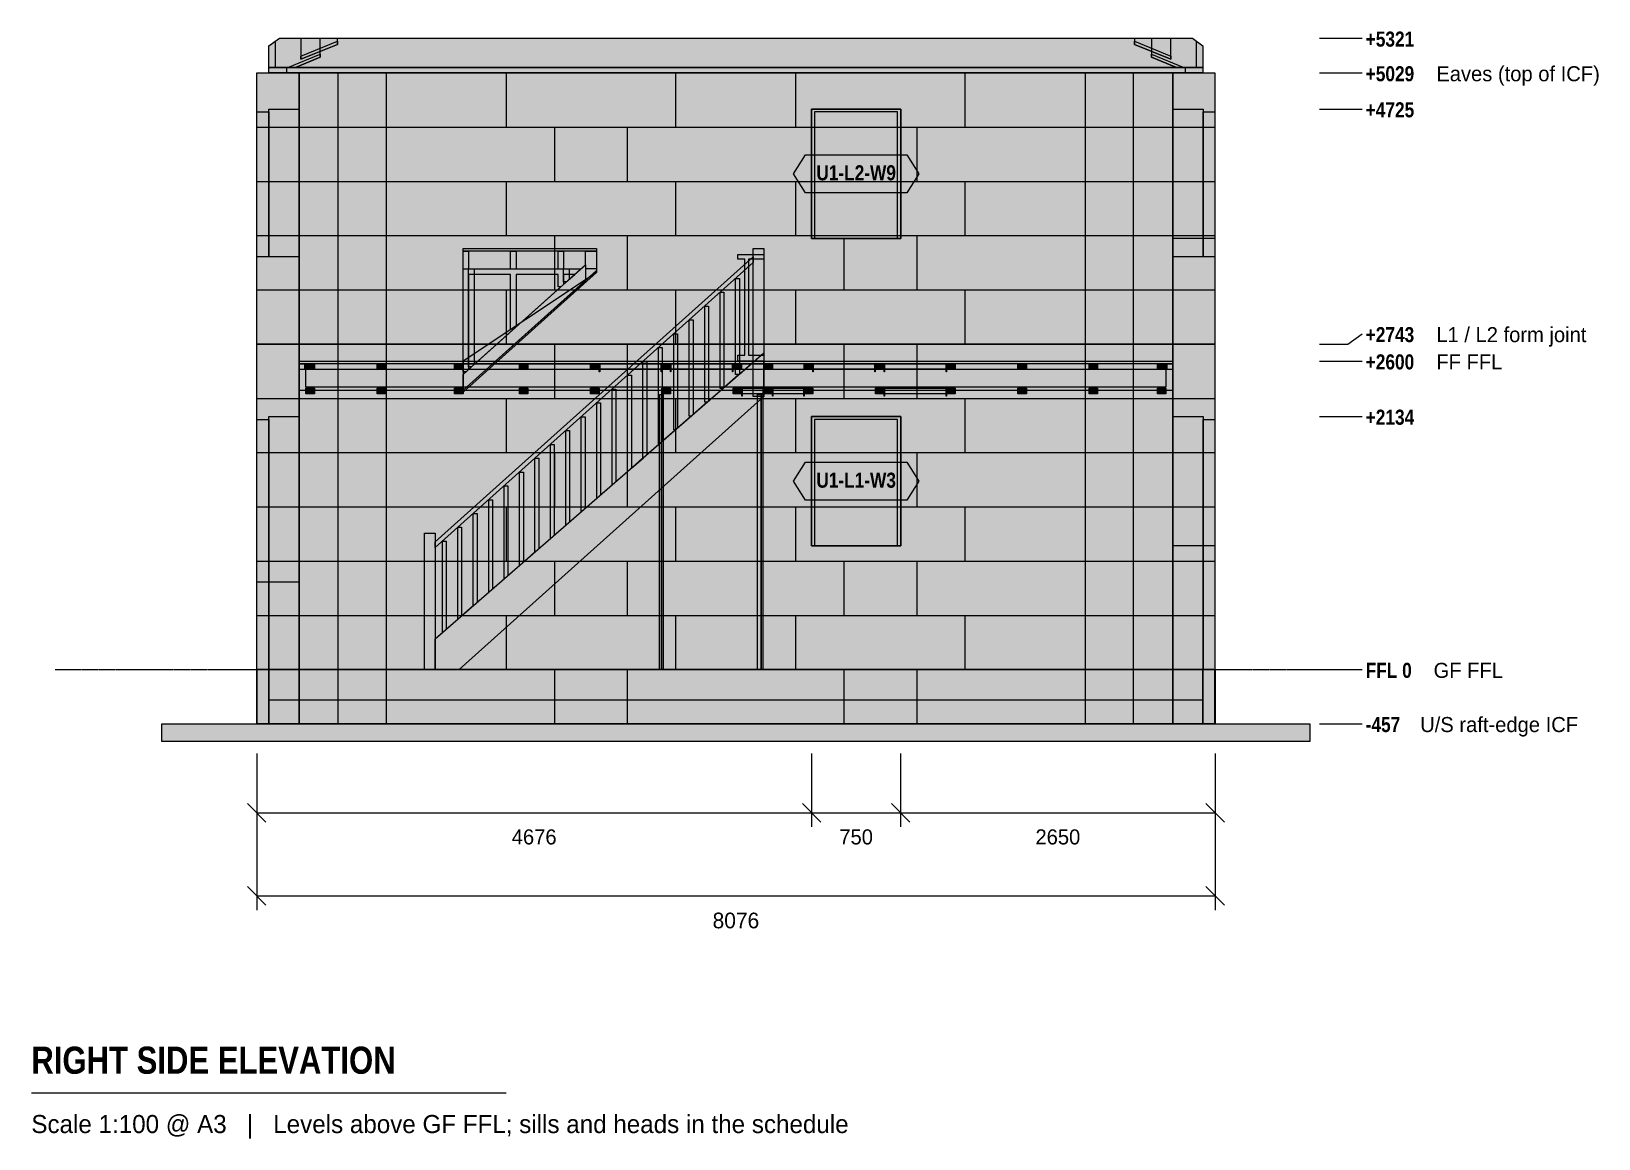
# Model space of a CAD drawing. Header units: millimetres. Extents: x -1900 to 11307, y -3954 to 5380.
import ezdxf
from ezdxf.enums import TextEntityAlignment as Align

# ---------------------------------------------------------------- set-up
doc = ezdxf.new("R2010")
doc.units = ezdxf.units.MM
doc.linetypes.add('DASHED', pattern=[1.524, 1.27, -0.254])
for name, color, linetype in [('FILL-BELOW', 7, 'Continuous'), ('FILL-C_CCB891', 7, 'Continuous'), ('FILL-EPS', 7, 'Continuous'), ('FILL-LIGHT', 7, 'Continuous'), ('FILL-TIMBER', 7, 'Continuous'), ('FILL-WHITE', 7, 'Continuous'), ('LINE-C_2E8C94', 7, 'Continuous'), ('LINE-C_337880', 7, 'Continuous'), ('LINE-INK', 7, 'Continuous'), ('LINE-STEEL', 7, 'Continuous'), ('LINE-STEEL-DASH', 7, 'DASHED'), ('LINE-STEEL_GREY', 7, 'Continuous'), ('LINE-TEAL_DK', 7, 'Continuous'), ('LINE-TIMBER_DK', 7, 'Continuous'), ('TEXT-INK', 7, 'Continuous'), ('TEXT-STEEL', 7, 'Continuous'), ('TEXT-STEEL_GREY', 7, 'Continuous'), ('TEXT-TEAL_DK', 7, 'Continuous')]:
    doc.layers.add(name, color=color, linetype=linetype)
doc.styles.add('OpenSansCondensed-Bold', font='OpenSansCondensed-Bold.ttf')

msp = doc.modelspace()

# ---------------------------------------------------------------- texts
at = {"layer": 'TEXT-INK'}
for s, height, p in [('4676', 127, (2337, -1474)), ('750', 127, (5050, -1474)), ('2650', 127, (6750, -1474)), ('8076', 132.1, (4037, -2181))]:
    msp.add_text(s, height=height, dxfattribs=at).set_placement(p, align=Align.CENTER)
at = {"layer": 'TEXT-INK', "style": 'OpenSansCondensed-Bold'}
msp.add_text('RIGHT SIDE ELEVATION', height=228.6, dxfattribs=at).set_placement((-1900, -3407))
at = {"layer": 'TEXT-STEEL', "style": 'OpenSansCondensed-Bold'}
for s, p in [('+5321', (9344, 5251)), ('+5029', (9344, 4959)), ('+4725', (9344, 4655)), ('+2743', (9344, 2760)), ('+2600', (9344, 2530)), ('+2134', (9344, 2064)), ('FFL 0', (9344, -70)), ('-457', (9344, -527))]:
    msp.add_text(s, height=127, dxfattribs=at).set_placement(p)
at = {"layer": 'TEXT-STEEL'}
for s, p in [('Eaves (top of ICF)', (9939, 4959)), ('L1 / L2 form joint', (9939, 2760)), ('FF FFL', (9939, 2530)), ('GF FFL', (9916, -70)), ('U/S raft-edge ICF', (9803, -527))]:
    msp.add_text(s, height=127, dxfattribs=at).set_placement(p)
at = {"layer": 'TEXT-STEEL_GREY'}
msp.add_text('Scale 1:100 @ A3   |   Levels above GF FFL; sills and heads in the schedule', height=152.4, dxfattribs=at).set_placement((-1900, -3907))
at = {"layer": 'TEXT-TEAL_DK', "style": 'OpenSansCondensed-Bold'}
for s, p in [('U1-L2-W9', (5050, 4124)), ('U1-L1-W3', (5050, 1533))]:
    msp.add_text(s, height=127, dxfattribs=at).set_placement(p, align=Align.CENTER)

# ---------------------------------------------------------------- hatches: boundary and pattern name
at = {"layer": 'FILL-BELOW', "true_color": 0x8c8c91}
h = msp.add_hatch(color=256, dxfattribs=at)
h.dxf.hatch_style = 1
h.paths.add_polyline_path([(1738, 3528), (1738, 3550), (2863, 3550), (2863, 3528)])
h = msp.add_hatch(color=256, dxfattribs=at)
h.dxf.hatch_style = 1
h.paths.add_polyline_path([(1738, 3550), (2863, 3550), (2863, 3528), (1738, 3528)])
h = msp.add_hatch(color=256, dxfattribs=at)
h.dxf.hatch_style = 1
h.paths.add_polyline_path([(356, 2578), (356, 2578), (356, 2600), (2756, 2600), (2756, 2600), (5156, 2600), (5156, 2600), (7556, 2600), (7556, 2600), (7718, 2600), (7718, 2578), (7556, 2578), (7556, 2578), (5156, 2578), (5156, 2578), (2756, 2578), (2756, 2578), (356, 2578), (356, 2578)])
h = msp.add_hatch(color=256, dxfattribs=at)
h.dxf.hatch_style = 1
h.paths.add_polyline_path([(356, 2600), (1556, 2600), (3956, 2600), (6356, 2600), (7556, 2600), (7718, 2600), (7718, 2578), (6356, 2578), (3956, 2578), (1556, 2578), (356, 2578)])
h = msp.add_hatch(color=256, dxfattribs=at)
h.dxf.hatch_style = 1
h.paths.add_polyline_path([(356, 2600), (1556, 2600), (2756, 2600), (5156, 2600), (6356, 2600), (7556, 2600), (7718, 2600), (7718, 2578), (7556, 2578), (5156, 2578), (2756, 2578), (1556, 2578), (356, 2578)])
h = msp.add_hatch(color=256, dxfattribs=at)
h.dxf.hatch_style = 1
h.paths.add_polyline_path([(356, 2600), (1556, 2600), (3956, 2600), (6356, 2600), (7556, 2600), (7718, 2600), (7718, 2578), (6356, 2578), (3956, 2578), (1556, 2578), (356, 2578)])
h = msp.add_hatch(color=256, dxfattribs=at)
h.dxf.hatch_style = 1
h.paths.add_polyline_path([(356, 2600), (1556, 2600), (2756, 2600), (5156, 2600), (6356, 2600), (7556, 2600), (7718, 2600), (7718, 2578), (7556, 2578), (5156, 2578), (2756, 2578), (1556, 2578), (356, 2578)])
h = msp.add_hatch(color=256, dxfattribs=at)
h.dxf.hatch_style = 1
h.paths.add_polyline_path([(356, 2600), (1556, 2600), (3956, 2600), (6356, 2600), (7556, 2600), (7718, 2600), (7718, 2578), (6356, 2578), (3956, 2578), (1556, 2578), (356, 2578)])
h = msp.add_hatch(color=256, dxfattribs=at)
h.dxf.hatch_style = 1
h.paths.add_polyline_path([(356, 2600), (1556, 2600), (2756, 2600), (5156, 2600), (6356, 2600), (7556, 2600), (7718, 2600), (7718, 2578), (7556, 2578), (5156, 2578), (2756, 2578), (1556, 2578), (356, 2578)])
h = msp.add_hatch(color=256, dxfattribs=at)
h.dxf.hatch_style = 1
h.paths.add_polyline_path([(356, 2600), (1556, 2600), (3956, 2600), (6356, 2600), (7556, 2600), (7718, 2600), (7718, 2578), (6356, 2578), (3956, 2578), (1556, 2578), (356, 2578)])
h = msp.add_hatch(color=256, dxfattribs=at)
h.dxf.hatch_style = 1
h.paths.add_polyline_path([(356, 2600), (1556, 2600), (2756, 2600), (5156, 2600), (6356, 2600), (7556, 2600), (7718, 2600), (7718, 2578), (7556, 2578), (5156, 2578), (2756, 2578), (1556, 2578), (356, 2578)])
h = msp.add_hatch(color=256, dxfattribs=at)
h.dxf.hatch_style = 1
h.paths.add_polyline_path([(356, 2600), (1556, 2600), (3956, 2600), (6356, 2600), (7556, 2600), (7718, 2600), (7718, 2578), (6356, 2578), (3956, 2578), (1556, 2578), (356, 2578)])
h = msp.add_hatch(color=256, dxfattribs=at)
h.dxf.hatch_style = 1
h.paths.add_polyline_path([(356, 2600), (1556, 2600), (2756, 2600), (5156, 2600), (6356, 2600), (7556, 2600), (7718, 2600), (7718, 2578), (7556, 2578), (5156, 2578), (2756, 2578), (1556, 2578), (356, 2578)])
h = msp.add_hatch(color=256, dxfattribs=at)
h.dxf.hatch_style = 1
h.paths.add_polyline_path([(356, 2578), (356, 2600), (1556, 2600), (1738, 2600), (1738, 2578), (1556, 2578)])
h = msp.add_hatch(color=256, dxfattribs=at)
h.dxf.hatch_style = 1
h.paths.add_polyline_path([(356, 2600), (6356, 2600), (7718, 2600), (7718, 2578), (1556, 2578), (356, 2578)])
h = msp.add_hatch(color=256, dxfattribs=at)
h.dxf.hatch_style = 1
h.paths.add_polyline_path([(1738, 2600), (1738, 2600), (2756, 2600), (2756, 2600), (4272, 2600), (4272, 2578), (4272, 2578), (2756, 2578), (2756, 2578), (1738, 2578)])
h = msp.add_hatch(color=256, dxfattribs=at)
h.dxf.hatch_style = 1
h.paths.add_polyline_path([(1738, 2578), (1738, 2600), (3956, 2600), (3956, 2600), (4272, 2600), (4272, 2578), (3956, 2578), (3956, 2578), (1738, 2578)])
h = msp.add_hatch(color=256, dxfattribs=at)
h.dxf.hatch_style = 1
h.paths.add_polyline_path([(4272, 2600), (6356, 2600), (7556, 2600), (7718, 2600), (7718, 2578), (6356, 2578), (5156, 2578), (4272, 2578)])
at = {"layer": 'FILL-C_CCB891', "true_color": 0xccb891}
h = msp.add_hatch(color=256, dxfattribs=at)
h.dxf.hatch_style = 1
h.paths.add_polyline_path([(372, 5170), (372, 5170), (372, 5170), (679, 5296), (679, 5270), (679, 5270), (679, 5270), (679, 5270), (372, 5144), (372, 5170)])
h = msp.add_hatch(color=256, dxfattribs=at)
h.dxf.hatch_style = 1
h.paths.add_polyline_path([(7395, 5296), (7395, 5296), (7702, 5170), (7702, 5144), (7702, 5144), (7702, 5144), (7395, 5270), (7395, 5296)])
h = msp.add_hatch(color=256, dxfattribs=at)
h.dxf.hatch_style = 1
h.paths.add_polyline_path([(262, 5076), (534, 5188), (534, 5188), (534, 5162), (325, 5076), (325, 5076), (325, 5076)])
h = msp.add_hatch(color=256, dxfattribs=at)
h.dxf.hatch_style = 1
h.paths.add_polyline_path([(7540, 5162), (7540, 5162), (7540, 5188), (7812, 5076), (7812, 5076), (7749, 5076), (7540, 5162)])
at = {"layer": 'FILL-EPS', "true_color": 0xccffff}
h = msp.add_hatch(color=256, dxfattribs=at)
h.dxf.hatch_style = 1
h.paths.add_polyline_path([(0, 2743), (0, 5029), (356, 5029), (356, 5031), (356, 5031), (356, 5031), (356, 5031), (356, 2743), (356, 2743), (0, 2743), (0, 2743)])
h = msp.add_hatch(color=256, dxfattribs=at)
h.dxf.hatch_style = 1
h.paths.add_polyline_path([(0, 2743), (0, 5029), (356, 5029), (356, 5029), (356, 5029), (356, 5029), (356, 2743), (0, 2743)])
h = msp.add_hatch(color=256, dxfattribs=at)
h.dxf.hatch_style = 1
h.paths.add_polyline_path([(0, 5029), (356, 5029), (356, 5029), (356, 2743), (356, 2743), (356, 2743), (356, 2742), (356, 2742), (356, 2742), (356, 2742), (356, 2743), (0, 2743)])
h = msp.add_hatch(color=256, dxfattribs=at)
h.dxf.hatch_style = 1
h.paths.add_polyline_path([(0, 2743), (0, 5029), (356, 5029), (356, 2743), (0, 2743), (0, 2743)])
h = msp.add_hatch(color=256, dxfattribs=at)
h.dxf.hatch_style = 1
h.paths.add_polyline_path([(0, 5029), (356, 5029), (356, 2743), (356, 2743), (356, 2743), (0, 2743)])
h = msp.add_hatch(color=256, dxfattribs=at)
h.dxf.hatch_style = 1
h.paths.add_polyline_path([(0, 5029), (0, 5029), (0, 5029), (356, 5029), (356, 2743), (0, 2743), (0, 5029)])
h = msp.add_hatch(color=256, dxfattribs=at)
h.dxf.hatch_style = 1
h.paths.add_polyline_path([(356, 2743), (356, 2743), (356, 5029), (7718, 5029), (7718, 5029), (7718, 5029), (7718, 2743), (356, 2743), (356, 2743)])
h = msp.add_hatch(color=256, dxfattribs=at)
h.dxf.hatch_style = 1
h.paths.add_polyline_path([(356, 5029), (7718, 5029), (7718, 2743), (356, 2743)])
h = msp.add_hatch(color=256, dxfattribs=at)
h.dxf.hatch_style = 1
h.paths.add_polyline_path([(356, 2743), (356, 5029), (356, 5029), (7718, 5029), (7718, 2743), (356, 2743)])
h.paths.add_polyline_path([(4675, 3633), (5426, 3633), (5426, 4725), (4675, 4725)], flags=0)
h = msp.add_hatch(color=256, dxfattribs=at)
h.dxf.hatch_style = 1
h.paths.add_polyline_path([(356, 5029), (7718, 5029), (7718, 2743), (356, 2743)])
h.paths.add_polyline_path([(5400, 3633), (5400, 4700), (4700, 4700), (4700, 3633)], flags=0)
h = msp.add_hatch(color=256, dxfattribs=at)
h.dxf.hatch_style = 1
h.paths.add_polyline_path([(7718, 5031), (7718, 5029), (8074, 5029), (8074, 2743), (8074, 2743), (7718, 2743), (7718, 2743), (7718, 5029), (7718, 5029), (7718, 5029), (7718, 5031), (7718, 5031), (7718, 5031)])
h = msp.add_hatch(color=256, dxfattribs=at)
h.dxf.hatch_style = 1
h.paths.add_polyline_path([(7718, 2743), (7718, 5029), (8074, 5029), (8074, 2743)])
h = msp.add_hatch(color=256, dxfattribs=at)
h.dxf.hatch_style = 1
h.paths.add_polyline_path([(7718, 2743), (7718, 2743), (7718, 5029), (8074, 5029), (8074, 5029), (8074, 2743)])
h = msp.add_hatch(color=256, dxfattribs=at)
h.dxf.hatch_style = 1
h.paths.add_polyline_path([(7718, 5029), (8074, 5029), (8074, 2743), (8074, 2743), (7718, 2743), (7718, 5029)])
h = msp.add_hatch(color=256, dxfattribs=at)
h.dxf.hatch_style = 1
h.paths.add_polyline_path([(7718, 2742), (7718, 2742), (7718, 2742), (7718, 2742), (7718, 5029), (7718, 5029), (8074, 5029), (8074, 5029), (8074, 2743), (7718, 2743)])
h = msp.add_hatch(color=256, dxfattribs=at)
h.dxf.hatch_style = 1
h.paths.add_polyline_path([(7718, 5029), (7718, 5029), (7720, 5029), (7720, 5029)])
h = msp.add_hatch(color=256, dxfattribs=at)
h.dxf.hatch_style = 1
h.paths.add_polyline_path([(7718, 5029), (8074, 5029), (8074, 2743), (7718, 2743)])
h = msp.add_hatch(color=256, dxfattribs=at)
h.dxf.hatch_style = 1
h.paths.add_polyline_path([(0, 4700), (101, 4700), (101, 3480), (0, 3480)])
h = msp.add_hatch(color=256, dxfattribs=at)
h.dxf.hatch_style = 1
h.paths.add_polyline_path([(0, 3480), (0, 4700), (101, 4700), (101, 3480)])
h = msp.add_hatch(color=256, dxfattribs=at)
h.dxf.hatch_style = 1
h.paths.add_polyline_path([(0, 4700), (101, 4700), (101, 3480), (0, 3480)])
h = msp.add_hatch(color=256, dxfattribs=at)
h.dxf.hatch_style = 1
h.paths.add_polyline_path([(0, 3480), (0, 4700), (101, 4700), (101, 3480)])
h = msp.add_hatch(color=256, dxfattribs=at)
h.dxf.hatch_style = 1
h.paths.add_polyline_path([(0, 4700), (101, 4700), (101, 3480), (0, 3480)])
h = msp.add_hatch(color=256, dxfattribs=at)
h.dxf.hatch_style = 1
h.paths.add_polyline_path([(0, 3480), (0, 4700), (101, 4700), (101, 3480)])
h = msp.add_hatch(color=256, dxfattribs=at)
h.dxf.hatch_style = 1
h.paths.add_polyline_path([(101, 4725), (356, 4725), (356, 3480), (101, 3480)])
h = msp.add_hatch(color=256, dxfattribs=at)
h.dxf.hatch_style = 1
h.paths.add_polyline_path([(101, 3480), (101, 4725), (356, 4725), (356, 3480)])
h = msp.add_hatch(color=256, dxfattribs=at)
h.dxf.hatch_style = 1
h.paths.add_polyline_path([(101, 4725), (356, 4725), (356, 3480), (101, 3480)])
h = msp.add_hatch(color=256, dxfattribs=at)
h.dxf.hatch_style = 1
h.paths.add_polyline_path([(101, 3480), (101, 4725), (356, 4725), (356, 3480)])
h = msp.add_hatch(color=256, dxfattribs=at)
h.dxf.hatch_style = 1
h.paths.add_polyline_path([(101, 4725), (356, 4725), (356, 3480), (101, 3480)])
h = msp.add_hatch(color=256, dxfattribs=at)
h.dxf.hatch_style = 1
h.paths.add_polyline_path([(101, 3480), (101, 4725), (356, 4725), (356, 3480)])
h = msp.add_hatch(color=256, dxfattribs=at)
h.dxf.hatch_style = 1
h.paths.add_polyline_path([(4675, 4725), (5426, 4725), (5426, 4725), (5426, 3633), (5400, 3633), (5400, 3633), (5400, 4700), (4700, 4700), (4700, 3633), (4675, 3633)])
h = msp.add_hatch(color=256, dxfattribs=at)
h.dxf.hatch_style = 1
h.paths.add_polyline_path([(7718, 4725), (7973, 4725), (7973, 3480), (7973, 3480), (7718, 3480), (7718, 4725)])
h = msp.add_hatch(color=256, dxfattribs=at)
h.dxf.hatch_style = 1
h.paths.add_polyline_path([(7718, 3480), (7718, 3480), (7718, 4725), (7973, 4725), (7973, 4725), (7973, 3480)])
h = msp.add_hatch(color=256, dxfattribs=at)
h.dxf.hatch_style = 1
h.paths.add_polyline_path([(7718, 4725), (7973, 4725), (7973, 3480), (7973, 3480), (7718, 3480), (7718, 4725)])
h = msp.add_hatch(color=256, dxfattribs=at)
h.dxf.hatch_style = 1
h.paths.add_polyline_path([(7718, 3480), (7718, 3480), (7718, 4725), (7973, 4725), (7973, 4725), (7973, 3480)])
h = msp.add_hatch(color=256, dxfattribs=at)
h.dxf.hatch_style = 1
h.paths.add_polyline_path([(7718, 4725), (7973, 4725), (7973, 3633), (7718, 3633)])
h = msp.add_hatch(color=256, dxfattribs=at)
h.dxf.hatch_style = 1
h.paths.add_polyline_path([(7718, 3633), (7718, 4725), (7973, 4725), (7973, 3633)])
h = msp.add_hatch(color=256, dxfattribs=at)
h.dxf.hatch_style = 1
h.paths.add_polyline_path([(7973, 4700), (8074, 4700), (8074, 3480), (7973, 3480)])
h = msp.add_hatch(color=256, dxfattribs=at)
h.dxf.hatch_style = 1
h.paths.add_polyline_path([(7973, 3480), (7973, 4700), (8074, 4700), (8074, 3480)])
h = msp.add_hatch(color=256, dxfattribs=at)
h.dxf.hatch_style = 1
h.paths.add_polyline_path([(7973, 4700), (8074, 4700), (8074, 3480), (7973, 3480)])
h = msp.add_hatch(color=256, dxfattribs=at)
h.dxf.hatch_style = 1
h.paths.add_polyline_path([(7973, 3480), (7973, 4700), (8074, 4700), (8074, 3480)])
h = msp.add_hatch(color=256, dxfattribs=at)
h.dxf.hatch_style = 1
h.paths.add_polyline_path([(7973, 4700), (8074, 4700), (8074, 3633), (8074, 3633), (7973, 3633), (7973, 4700)])
h = msp.add_hatch(color=256, dxfattribs=at)
h.dxf.hatch_style = 1
h.paths.add_polyline_path([(7973, 3633), (7973, 3633), (7973, 4700), (8074, 4700), (8074, 4700), (8074, 3633)])
h = msp.add_hatch(color=256, dxfattribs=at)
h.dxf.hatch_style = 1
h.paths.add_polyline_path([(0, 0), (0, 0), (0, 0), (0, 2743), (356, 2743), (356, 2745), (356, 2745), (356, 0), (356, 0), (356, 0)])
h = msp.add_hatch(color=256, dxfattribs=at)
h.dxf.hatch_style = 1
h.paths.add_polyline_path([(0, 0), (0, 2743), (356, 2743), (356, 2743), (356, 2743), (356, 0)])
h = msp.add_hatch(color=256, dxfattribs=at)
h.dxf.hatch_style = 1
h.paths.add_polyline_path([(0, 2743), (0, 2743), (356, 2743), (356, 2743), (356, 2743), (356, 0), (356, 0), (356, 0), (356, -2), (356, -2), (356, 0), (0, 0)])
h = msp.add_hatch(color=256, dxfattribs=at)
h.dxf.hatch_style = 1
h.paths.add_polyline_path([(0, 0), (0, 0), (0, 0), (0, 2743), (356, 2743), (356, 2743), (356, 2743), (356, 0)])
h = msp.add_hatch(color=256, dxfattribs=at)
h.dxf.hatch_style = 1
h.paths.add_polyline_path([(0, 2743), (0, 2743), (356, 2743), (356, 0), (0, 0)])
h = msp.add_hatch(color=256, dxfattribs=at)
h.dxf.hatch_style = 1
h.paths.add_polyline_path([(0, 2743), (0, 2743), (0, 2743), (356, 2743), (356, 0), (356, 0), (0, 0)])
h = msp.add_hatch(color=256, dxfattribs=at)
h.dxf.hatch_style = 1
h.paths.add_polyline_path([(356, 0), (356, 0), (356, 2743), (7718, 2743), (7718, 0)])
h = msp.add_hatch(color=256, dxfattribs=at)
h.dxf.hatch_style = 1
h.paths.add_polyline_path([(356, 2743), (7718, 2743), (7718, 0), (7718, 0), (356, 0)])
h = msp.add_hatch(color=256, dxfattribs=at)
h.dxf.hatch_style = 1
h.paths.add_polyline_path([(356, 0), (356, 2743), (7718, 2743), (7718, 0)])
h.paths.add_polyline_path([(4675, 1042), (5426, 1042), (5426, 2134), (4675, 2134)], flags=0)
h = msp.add_hatch(color=256, dxfattribs=at)
h.dxf.hatch_style = 1
h.paths.add_polyline_path([(356, 0), (356, 2743), (7718, 2743), (7718, 0)])
h.paths.add_polyline_path([(5400, 1042), (5400, 2109), (4700, 2109), (4700, 1042)], flags=0)
h = msp.add_hatch(color=256, dxfattribs=at)
h.dxf.hatch_style = 1
h.paths.add_polyline_path([(7718, 2745), (7718, 2743), (8074, 2743), (8074, 0), (8074, 0), (8074, 0), (7718, 0), (7718, 0), (7718, 0), (7718, 0), (7718, 2743), (7718, 2743), (7718, 2743), (7718, 2745)])
h = msp.add_hatch(color=256, dxfattribs=at)
h.dxf.hatch_style = 1
h.paths.add_polyline_path([(7718, 0), (7718, 2743), (8074, 2743), (8074, 0)])
h = msp.add_hatch(color=256, dxfattribs=at)
h.dxf.hatch_style = 1
h.paths.add_polyline_path([(7718, 0), (7718, 0), (7718, 2743), (8074, 2743), (8074, 2743), (8074, 0)])
h = msp.add_hatch(color=256, dxfattribs=at)
h.dxf.hatch_style = 1
h.paths.add_polyline_path([(7718, 2743), (8074, 2743), (8074, 0), (8074, 0), (7718, 0), (7718, 2743)])
h = msp.add_hatch(color=256, dxfattribs=at)
h.dxf.hatch_style = 1
h.paths.add_polyline_path([(7718, -2), (7718, -2), (7718, 2743), (7718, 2743), (7718, 2743), (7718, 2743), (8074, 2743), (8074, 2743), (8074, 0), (7718, 0)])
h = msp.add_hatch(color=256, dxfattribs=at)
h.dxf.hatch_style = 1
h.paths.add_polyline_path([(7718, 2743), (8074, 2743), (8074, 0), (7718, 0)])
h = msp.add_hatch(color=256, dxfattribs=at)
h.dxf.hatch_style = 1
h.paths.add_polyline_path([(101, 2134), (356, 2134), (356, 737), (356, 737), (101, 737)])
h = msp.add_hatch(color=256, dxfattribs=at)
h.dxf.hatch_style = 1
h.paths.add_polyline_path([(101, 737), (101, 737), (101, 2134), (356, 2134), (356, 737), (101, 737)])
h = msp.add_hatch(color=256, dxfattribs=at)
h.dxf.hatch_style = 1
h.paths.add_polyline_path([(101, 2134), (356, 2134), (356, 737), (356, 737), (101, 737)])
h = msp.add_hatch(color=256, dxfattribs=at)
h.dxf.hatch_style = 1
h.paths.add_polyline_path([(101, 737), (101, 737), (101, 2134), (356, 2134), (356, 737), (101, 737)])
h = msp.add_hatch(color=256, dxfattribs=at)
h.dxf.hatch_style = 1
h.paths.add_polyline_path([(101, 2134), (101, 2134), (101, 2134), (356, 2134), (356, 0), (356, 0), (101, 0)])
h = msp.add_hatch(color=256, dxfattribs=at)
h.dxf.hatch_style = 1
h.paths.add_polyline_path([(101, 0), (101, 2134), (356, 2134), (356, 0)])
h = msp.add_hatch(color=256, dxfattribs=at)
h.dxf.hatch_style = 1
h.paths.add_polyline_path([(4675, 2134), (5426, 2134), (5426, 2134), (5426, 2134), (5426, 1042), (5400, 1042), (5400, 1042), (5400, 2109), (4700, 2109), (4700, 1042), (4675, 1042)])
h = msp.add_hatch(color=256, dxfattribs=at)
h.dxf.hatch_style = 1
h.paths.add_polyline_path([(7718, 2134), (7973, 2134), (7973, 1042), (7718, 1042)])
h = msp.add_hatch(color=256, dxfattribs=at)
h.dxf.hatch_style = 1
h.paths.add_polyline_path([(7718, 1042), (7718, 2134), (7973, 2134), (7973, 1042)])
h = msp.add_hatch(color=256, dxfattribs=at)
h.dxf.hatch_style = 1
h.paths.add_polyline_path([(7718, 2134), (7973, 2134), (7973, 0), (7718, 0)])
h = msp.add_hatch(color=256, dxfattribs=at)
h.dxf.hatch_style = 1
h.paths.add_polyline_path([(7718, 0), (7718, 2134), (7973, 2134), (7973, 0)])
h = msp.add_hatch(color=256, dxfattribs=at)
h.dxf.hatch_style = 1
h.paths.add_polyline_path([(7718, 2134), (7973, 2134), (7973, 1042), (7718, 1042)])
h = msp.add_hatch(color=256, dxfattribs=at)
h.dxf.hatch_style = 1
h.paths.add_polyline_path([(7718, 1042), (7718, 2134), (7973, 2134), (7973, 1042)])
h = msp.add_hatch(color=256, dxfattribs=at)
h.dxf.hatch_style = 1
h.paths.add_polyline_path([(0, 2109), (0, 2109), (101, 2109), (101, 737), (101, 737), (101, 737), (0, 737)])
h = msp.add_hatch(color=256, dxfattribs=at)
h.dxf.hatch_style = 1
h.paths.add_polyline_path([(0, 737), (0, 2109), (101, 2109), (101, 737)])
h = msp.add_hatch(color=256, dxfattribs=at)
h.dxf.hatch_style = 1
h.paths.add_polyline_path([(0, 2109), (0, 2109), (101, 2109), (101, 737), (101, 737), (101, 737), (0, 737)])
h = msp.add_hatch(color=256, dxfattribs=at)
h.dxf.hatch_style = 1
h.paths.add_polyline_path([(0, 737), (0, 2109), (101, 2109), (101, 737)])
h = msp.add_hatch(color=256, dxfattribs=at)
h.dxf.hatch_style = 1
h.paths.add_polyline_path([(0, 2109), (101, 2109), (101, 0), (0, 0)])
h = msp.add_hatch(color=256, dxfattribs=at)
h.dxf.hatch_style = 1
h.paths.add_polyline_path([(0, 0), (0, 0), (0, 2109), (101, 2109), (101, 0)])
h = msp.add_hatch(color=256, dxfattribs=at)
h.dxf.hatch_style = 1
h.paths.add_polyline_path([(7973, 2109), (8074, 2109), (8074, 1042), (8074, 1042), (7973, 1042), (7973, 2109)])
h = msp.add_hatch(color=256, dxfattribs=at)
h.dxf.hatch_style = 1
h.paths.add_polyline_path([(7973, 1042), (7973, 1042), (7973, 2109), (8074, 2109), (8074, 2109), (8074, 1042)])
h = msp.add_hatch(color=256, dxfattribs=at)
h.dxf.hatch_style = 1
h.paths.add_polyline_path([(7973, 2109), (8074, 2109), (8074, 0), (8074, 0), (7973, 0)])
h = msp.add_hatch(color=256, dxfattribs=at)
h.dxf.hatch_style = 1
h.paths.add_polyline_path([(7973, 0), (7973, 0), (7973, 2109), (8074, 2109), (8074, 0)])
h = msp.add_hatch(color=256, dxfattribs=at)
h.dxf.hatch_style = 1
h.paths.add_polyline_path([(7973, 2109), (8074, 2109), (8074, 1042), (8074, 1042), (7973, 1042), (7973, 2109)])
h = msp.add_hatch(color=256, dxfattribs=at)
h.dxf.hatch_style = 1
h.paths.add_polyline_path([(7973, 1042), (7973, 1042), (7973, 2109), (8074, 2109), (8074, 2109), (8074, 1042)])
at = {"layer": 'FILL-EPS', "true_color": 0xc0f0f0}
h = msp.add_hatch(color=256, dxfattribs=at)
h.dxf.hatch_style = 1
h.paths.add_polyline_path([(-1, 0), (-1, 0), (-1, 2), (-1, 2), (-1, 2), (0, 2), (0, 2), (0, 0), (0, 0), (0, -457), (0, -459), (0, -459), (0, -459), (-1, -459)])
at = {"layer": 'FILL-EPS', "true_color": 0xccffff}
h = msp.add_hatch(color=256, dxfattribs=at)
h.dxf.hatch_style = 1
h.paths.add_polyline_path([(0, -457), (0, 0), (356, 0), (356, -457), (0, -457)])
h = msp.add_hatch(color=256, dxfattribs=at)
h.dxf.hatch_style = 1
h.paths.add_polyline_path([(0, -457), (0, 0), (102, 0), (102, -457), (0, -457)])
h = msp.add_hatch(color=256, dxfattribs=at)
h.dxf.hatch_style = 1
h.paths.add_polyline_path([(0, 0), (0, 0), (0, 0), (0, 0), (102, 0), (102, -457), (102, -457), (102, -457), (102, -457), (102, -457), (0, -457)])
h = msp.add_hatch(color=256, dxfattribs=at)
h.dxf.hatch_style = 1
h.paths.add_polyline_path([(0, -457), (0, 0), (102, 0), (102, -457), (0, -457)])
h = msp.add_hatch(color=256, dxfattribs=at)
h.dxf.hatch_style = 1
h.paths.add_polyline_path([(0, 0), (0, 0), (0, 0), (0, 0), (102, 0), (102, -457), (102, -457), (102, -457), (102, -457), (102, -457), (0, -457)])
h = msp.add_hatch(color=256, dxfattribs=at)
h.dxf.hatch_style = 1
h.paths.add_polyline_path([(0, 0), (356, 0), (356, -457), (0, -457), (0, 0)])
h = msp.add_hatch(color=256, dxfattribs=at)
h.dxf.hatch_style = 1
h.paths.add_polyline_path([(102, 0), (254, 0), (356, 0), (356, -457), (356, -457), (254, -457), (254, -457), (254, -457), (102, -457)])
h = msp.add_hatch(color=256, dxfattribs=at)
h.dxf.hatch_style = 1
h.paths.add_polyline_path([(102, -457), (102, 0), (356, 0), (356, 0), (356, -457)])
h = msp.add_hatch(color=256, dxfattribs=at)
h.dxf.hatch_style = 1
h.paths.add_polyline_path([(356, -457), (356, 0), (7718, 0), (7718, 0), (7718, -457)])
h = msp.add_hatch(color=256, dxfattribs=at)
h.dxf.hatch_style = 1
h.paths.add_polyline_path([(356, 0), (356, 0), (356, 0), (356, 0), (455, 0), (457, 0), (457, 0), (7718, 0), (7718, -457), (457, -457), (457, -457), (457, -457), (356, -457)])
h = msp.add_hatch(color=256, dxfattribs=at)
h.dxf.hatch_style = 1
h.paths.add_polyline_path([(356, -457), (356, -457), (356, 0), (457, 0), (457, 0), (458, 0), (458, 0), (7718, 0), (7718, -457), (457, -457), (457, -457)])
h = msp.add_hatch(color=256, dxfattribs=at)
h.dxf.hatch_style = 1
h.paths.add_polyline_path([(356, 0), (7718, 0), (7718, -457), (356, -457)])
h = msp.add_hatch(color=256, dxfattribs=at)
h.dxf.hatch_style = 1
h.paths.add_polyline_path([(7718, -457), (7718, 0), (8074, 0), (8074, 0), (8074, -457)])
h = msp.add_hatch(color=256, dxfattribs=at)
h.dxf.hatch_style = 1
h.paths.add_polyline_path([(7718, 0), (7972, 0), (7972, -457), (7972, -457), (7718, -457), (7718, 0)])
h = msp.add_hatch(color=256, dxfattribs=at)
h.dxf.hatch_style = 1
h.paths.add_polyline_path([(7718, -457), (7718, -457), (7718, 0), (7972, 0), (7972, 0), (7972, -457)])
h = msp.add_hatch(color=256, dxfattribs=at)
h.dxf.hatch_style = 1
h.paths.add_polyline_path([(7718, 0), (8074, 0), (8074, -457), (7718, -457)])
h = msp.add_hatch(color=256, dxfattribs=at)
h.dxf.hatch_style = 1
h.paths.add_polyline_path([(7972, 0), (8074, 0), (8074, -457), (8074, -457), (7972, -457), (7972, 0)])
h = msp.add_hatch(color=256, dxfattribs=at)
h.dxf.hatch_style = 1
h.paths.add_polyline_path([(7972, -457), (7972, -457), (7972, 0), (8074, 0), (8074, 0), (8074, -457)])
h = msp.add_hatch(color=256, dxfattribs=at)
h.dxf.hatch_style = 1
h.paths.add_polyline_path([(7972, 0), (8074, 0), (8074, -457), (8074, -457), (7972, -457), (7972, 0)])
h = msp.add_hatch(color=256, dxfattribs=at)
h.dxf.hatch_style = 1
h.paths.add_polyline_path([(7972, -457), (7972, 0), (8074, 0), (8074, -457)])
at = {"layer": 'FILL-EPS', "true_color": 0xc0f0f0}
h = msp.add_hatch(color=256, dxfattribs=at)
h.dxf.hatch_style = 1
h.paths.add_polyline_path([(8074, 0), (8074, 0), (8074, 2), (8074, 2), (8075, 2), (8075, 2), (8075, -457), (8075, -457), (8075, -459), (8074, -459), (8074, -459), (8074, -459), (8074, -458), (8074, -457), (8074, 0)])
at = {"layer": 'FILL-LIGHT', "true_color": 0xd9d9d9}
h = msp.add_hatch(color=256, dxfattribs=at)
h.dxf.hatch_style = 1
h.paths.add_polyline_path([(102, 5029), (102, 5076), (252, 5076), (252, 5076), (7822, 5076), (7822, 5076), (7972, 5076), (7972, 5029), (7822, 5029), (7822, 5029), (252, 5029), (252, 5029), (102, 5029)])
h = msp.add_hatch(color=256, dxfattribs=at)
h.dxf.hatch_style = 1
h.paths.add_polyline_path([(102, 5076), (102, 5076), (252, 5076), (252, 5076), (7822, 5076), (7822, 5076), (7972, 5076), (7972, 5029), (252, 5029), (252, 5029), (102, 5029)])
h = msp.add_hatch(color=256, dxfattribs=at)
h.dxf.hatch_style = 1
h.paths.add_polyline_path([(252, 5076), (252, 5076), (7822, 5076), (7822, 5029), (252, 5029)])
h = msp.add_hatch(color=256, dxfattribs=at)
h.dxf.hatch_style = 1
h.paths.add_polyline_path([(252, 5029), (252, 5076), (7822, 5076), (7822, 5076), (7822, 5029), (252, 5029)])
at = {"layer": 'FILL-LIGHT', "true_color": 0xdbdbde}
h = msp.add_hatch(color=256, dxfattribs=at)
h.dxf.hatch_style = 1
h.paths.add_polyline_path([(102, -257), (102, 0), (7972, 0), (7972, -257)])
h = msp.add_hatch(color=256, dxfattribs=at)
h.dxf.hatch_style = 1
h.paths.add_polyline_path([(102, 0), (7972, 0), (7972, -257), (102, -257), (102, 0)])
h = msp.add_hatch(color=256, dxfattribs=at)
h.dxf.hatch_style = 1
h.paths.add_polyline_path([(-800, -607), (-800, -457), (8874, -457), (8874, -607), (-800, -607)])
h = msp.add_hatch(color=256, dxfattribs=at)
h.dxf.hatch_style = 1
h.paths.add_polyline_path([(-800, -457), (8874, -457), (8874, -607), (8874, -607), (-800, -607)])
at = {"layer": 'FILL-TIMBER', "true_color": 0xedd6a8}
h = msp.add_hatch(color=256, dxfattribs=at)
h.dxf.hatch_style = 1
h.paths.add_polyline_path([(102, 5076), (102, 5259), (190, 5321), (372, 5321), (372, 5144), (679, 5270), (679, 5321), (7395, 5321), (7395, 5270), (7702, 5144), (7702, 5321), (7884, 5321), (7972, 5259), (7972, 5076), (7702, 5076), (7395, 5076), (679, 5076), (372, 5076)])
h = msp.add_hatch(color=256, dxfattribs=at)
h.dxf.hatch_style = 1
h.paths.add_polyline_path([(102, 5259), (190, 5321), (372, 5321), (372, 5170), (679, 5296), (679, 5321), (7395, 5321), (7395, 5296), (7702, 5170), (7702, 5321), (7884, 5321), (7972, 5259), (7972, 5076), (7702, 5076), (7395, 5076), (372, 5076), (102, 5076)])
h = msp.add_hatch(color=256, dxfattribs=at)
h.dxf.hatch_style = 1
h.paths.add_polyline_path([(102, 5076), (102, 5259), (190, 5321), (7884, 5321), (7972, 5259), (7972, 5076)])
h = msp.add_hatch(color=256, dxfattribs=at)
h.dxf.hatch_style = 1
h.paths.add_polyline_path([(102, 5259), (190, 5321), (7884, 5321), (7972, 5259), (7972, 5076), (102, 5076)])
h = msp.add_hatch(color=256, dxfattribs=at)
h.dxf.hatch_style = 1
h.paths.add_polyline_path([(102, 5076), (102, 5259), (190, 5321), (7884, 5321), (7972, 5259), (7972, 5076)])
h = msp.add_hatch(color=256, dxfattribs=at)
h.dxf.hatch_style = 1
h.paths.add_polyline_path([(102, 5259), (190, 5321), (7884, 5321), (7972, 5259), (7972, 5076), (102, 5076)])
h = msp.add_hatch(color=256, dxfattribs=at)
h.dxf.hatch_style = 1
h.paths.add_polyline_path([(102, 5076), (102, 5259), (190, 5321), (7884, 5321), (7972, 5259), (7972, 5076)])
h = msp.add_hatch(color=256, dxfattribs=at)
h.dxf.hatch_style = 1
h.paths.add_polyline_path([(102, 5259), (190, 5321), (7884, 5321), (7972, 5259), (7972, 5076), (102, 5076)])
h = msp.add_hatch(color=256, dxfattribs=at)
h.dxf.hatch_style = 1
h.paths.add_polyline_path([(102, 5076), (102, 5259), (190, 5321), (7884, 5321), (7972, 5259), (7972, 5076)])
h = msp.add_hatch(color=256, dxfattribs=at)
h.dxf.hatch_style = 1
h.paths.add_polyline_path([(102, 5259), (190, 5321), (7884, 5321), (7972, 5259), (7972, 5076), (102, 5076)])
h = msp.add_hatch(color=256, dxfattribs=at)
h.dxf.hatch_style = 1
h.paths.add_polyline_path([(102, 5076), (102, 5259), (190, 5321), (7884, 5321), (7972, 5259), (7972, 5076)])
h = msp.add_hatch(color=256, dxfattribs=at)
h.dxf.hatch_style = 1
h.paths.add_polyline_path([(102, 5259), (190, 5321), (7884, 5321), (7972, 5259), (7972, 5076), (102, 5076)])
h = msp.add_hatch(color=256, dxfattribs=at)
h.dxf.hatch_style = 1
h.paths.add_polyline_path([(102, 5076), (102, 5259), (190, 5321), (7884, 5321), (7972, 5259), (7972, 5076)])
h = msp.add_hatch(color=256, dxfattribs=at)
h.dxf.hatch_style = 1
h.paths.add_polyline_path([(102, 5259), (190, 5321), (7884, 5321), (7972, 5259), (7972, 5076), (102, 5076)])
h = msp.add_hatch(color=256, dxfattribs=at)
h.dxf.hatch_style = 1
h.paths.add_polyline_path([(102, 5076), (102, 5259), (190, 5321), (7884, 5321), (7972, 5259), (7972, 5076)])
h = msp.add_hatch(color=256, dxfattribs=at)
h.dxf.hatch_style = 1
h.paths.add_polyline_path([(102, 5259), (190, 5321), (7884, 5321), (7972, 5259), (7972, 5076), (102, 5076)])
h = msp.add_hatch(color=256, dxfattribs=at)
h.dxf.hatch_style = 1
h.paths.add_polyline_path([(102, 5076), (102, 5259), (190, 5321), (7884, 5321), (7972, 5259), (7972, 5076)])
h = msp.add_hatch(color=256, dxfattribs=at)
h.dxf.hatch_style = 1
h.paths.add_polyline_path([(102, 5259), (190, 5321), (7884, 5321), (7972, 5259), (7972, 5076), (102, 5076)])
h = msp.add_hatch(color=256, dxfattribs=at)
h.dxf.hatch_style = 1
h.paths.add_polyline_path([(102, 5076), (102, 5259), (155, 5297), (155, 5297), (155, 5297), (155, 5297), (155, 5076), (102, 5076)])
h = msp.add_hatch(color=256, dxfattribs=at)
h.dxf.hatch_style = 1
h.paths.add_polyline_path([(102, 5259), (102, 5259), (155, 5297), (155, 5076), (155, 5076), (155, 5076), (155, 5076), (102, 5076), (102, 5259), (102, 5259)])
h = msp.add_hatch(color=256, dxfattribs=at)
h.dxf.hatch_style = 1
h.paths.add_polyline_path([(262, 5076), (534, 5188), (534, 5321), (534, 5321), (534, 5321), (534, 5321), (7540, 5321), (7540, 5188), (7812, 5076), (7540, 5076), (7540, 5076)])
h = msp.add_hatch(color=256, dxfattribs=at)
h.dxf.hatch_style = 1
h.paths.add_polyline_path([(325, 5076), (534, 5162), (534, 5321), (7540, 5321), (7540, 5321), (7540, 5321), (7540, 5321), (7540, 5162), (7749, 5076), (534, 5076), (534, 5076)])
h = msp.add_hatch(color=256, dxfattribs=at)
h.dxf.hatch_style = 1
h.paths.add_polyline_path([(7919, 5076), (7919, 5076), (7919, 5297), (7972, 5259), (7972, 5076), (7919, 5076)])
h = msp.add_hatch(color=256, dxfattribs=at)
h.dxf.hatch_style = 1
h.paths.add_polyline_path([(7919, 5297), (7972, 5259), (7972, 5076), (7919, 5076), (7919, 5297)])
h = msp.add_hatch(color=256, dxfattribs=at)
h.dxf.hatch_style = 1
h.paths.add_polyline_path([(1414, 0), (1414, 0), (1414, 0), (1414, 1150), (1504, 1150), (1504, 1150), (1504, 260), (1564, 312), (1564, 1082), (1596, 1082), (1596, 340), (1694, 425), (1694, 1199), (1726, 1199), (1726, 453), (1824, 539), (1824, 1315), (1856, 1315), (1856, 567), (1954, 652), (1954, 1432), (1986, 1432), (1986, 680), (2084, 765), (2084, 1548), (2116, 1548), (2116, 793), (2214, 878), (2214, 1665), (2246, 1665), (2246, 906), (2344, 992), (2344, 1782), (2376, 1782), (2376, 1019), (2474, 1105), (2474, 1898), (2506, 1898), (2506, 1133), (2604, 1218), (2604, 2015), (2636, 2015), (2636, 1246), (2734, 1331), (2734, 2131), (2766, 2131), (2766, 1359), (2864, 1444), (2864, 2248), (2896, 2248), (2896, 1472), (2994, 1558), (2994, 2365), (3026, 2365), (3026, 1586), (3124, 1671), (3124, 2481), (3156, 2481), (3156, 1699), (3254, 1784), (3254, 1784), (3257, 1786), (3254, 1786), (3254, 2598), (3286, 2598), (3286, 1812), (3391, 1903), (3384, 1903), (3384, 2714), (3416, 2714), (3416, 1925), (3524, 2020), (3514, 2020), (3514, 2831), (3546, 2831), (3546, 2038), (3658, 2136), (3644, 2136), (3644, 2948), (3676, 2948), (3676, 2152), (3792, 2253), (3774, 2253), (3774, 3064), (3806, 3064), (3806, 2265), (3926, 2369), (3904, 2369), (3904, 3181), (3936, 3181), (3936, 2378), (4060, 2486), (4034, 2486), (4034, 3297), (4066, 3297), (4066, 2491), (4182, 2592), (4182, 3550), (4272, 3550), (4272, 3550), (4272, 3550), (4272, 3550), (4272, 2671), (4272, 2671), (4272, 2301), (1706, 0), (1706, 0), (1706, 0), (1504, 0)])
h = msp.add_hatch(color=256, dxfattribs=at)
h.dxf.hatch_style = 1
h.paths.add_polyline_path([(1504, 1028), (1504, 1078), (4182, 3480), (4182, 3430)])
h = msp.add_hatch(color=256, dxfattribs=at)
h.dxf.hatch_style = 1
h.paths.add_polyline_path([(1504, 1078), (1504, 1078), (4182, 3480), (4182, 3430), (1504, 1028)])
h = msp.add_hatch(color=256, dxfattribs=at)
h.dxf.hatch_style = 1
h.paths.add_polyline_path([(1504, 1028), (1504, 1078), (4182, 3480), (4182, 3430)])
h = msp.add_hatch(color=256, dxfattribs=at)
h.dxf.hatch_style = 1
h.paths.add_polyline_path([(1504, 1078), (1504, 1078), (4182, 3480), (4182, 3430), (1504, 1028)])
h = msp.add_hatch(color=256, dxfattribs=at)
h.dxf.hatch_style = 1
h.paths.add_polyline_path([(1738, 2600), (1738, 3550), (2863, 3550), (2863, 3348), (1738, 2600)])
h = msp.add_hatch(color=256, dxfattribs=at)
h.dxf.hatch_style = 1
h.paths.add_polyline_path([(1738, 2339), (1738, 2354), (2796, 3302), (2796, 3303), (1738, 2600), (1738, 3550), (1738, 3550), (1738, 3550), (1738, 3550), (2863, 3550), (2863, 3363), (2863, 3363), (2863, 3363), (2863, 3348), (2863, 3348), (2863, 3348), (1738, 2339)])
h = msp.add_hatch(color=256, dxfattribs=at)
h.dxf.hatch_style = 1
h.paths.add_polyline_path([(1738, 2509), (1738, 3331), (1738, 3331), (1738, 3378), (1738, 3528), (1785, 3528), (1785, 3378), (2138, 3378), (2138, 3528), (2185, 3528), (2185, 3528), (2185, 3528), (2185, 3378), (2538, 3378), (2538, 3528), (2585, 3528), (2585, 3528), (2585, 3528), (2585, 3378), (2731, 3378), (2769, 3413), (2769, 3528), (2863, 3528), (2863, 3528), (2863, 3528), (2863, 3378), (2769, 3378), (2769, 3278), (1738, 2354), (1738, 2354), (1738, 2354), (1738, 2488), (1762, 2509)])
h.paths.add_polyline_path([(2585, 3331), (2585, 3248), (2679, 3331)], flags=0)
h.paths.add_polyline_path([(2185, 3331), (2185, 2889), (2562, 3226), (2538, 3226), (2538, 3226), (2538, 3331)], flags=0)
h.paths.add_polyline_path([(2138, 2868), (2138, 3331), (1785, 3331), (1785, 2530), (2162, 2868)], flags=0)
h = msp.add_hatch(color=256, dxfattribs=at)
h.dxf.hatch_style = 1
h.paths.add_polyline_path([(1738, 3528), (1785, 3528), (1785, 3378), (2138, 3378), (2138, 3528), (2138, 3528), (2138, 3528), (2185, 3528), (2185, 3378), (2538, 3378), (2538, 3528), (2538, 3528), (2538, 3528), (2585, 3528), (2585, 3378), (2731, 3378), (2769, 3413), (2769, 3528), (2769, 3528), (2769, 3528), (2863, 3528), (2863, 3378), (2863, 3378), (2863, 3378), (2769, 3378), (2769, 3331), (2769, 3331), (2769, 3278), (2769, 3278), (2769, 3278), (1738, 2354), (1738, 2488), (1738, 2488), (1738, 2488), (1762, 2509), (1738, 2509), (1738, 3331), (1738, 3378), (1738, 3378)])
h.paths.add_polyline_path([(2679, 3331), (2585, 3331), (2585, 3248)], flags=0)
h.paths.add_polyline_path([(2185, 2889), (2562, 3226), (2538, 3226), (2538, 3331), (2185, 3331)], flags=0)
h.paths.add_polyline_path([(1785, 2530), (2162, 2868), (2138, 2868), (2138, 3331), (1785, 3331)], flags=0)
h = msp.add_hatch(color=256, dxfattribs=at)
h.dxf.hatch_style = 1
h.paths.add_polyline_path([(4052, 2600), (4052, 2600), (4052, 2650), (4112, 2650), (4112, 3460), (4052, 3460), (4052, 3500), (4272, 3500), (4272, 3460), (4144, 3460), (4144, 2650), (4272, 2650), (4272, 2600), (4052, 2600), (4052, 2600)])
h = msp.add_hatch(color=256, dxfattribs=at)
h.dxf.hatch_style = 1
h.paths.add_polyline_path([(4052, 2650), (4052, 2650), (4052, 2650), (4112, 2650), (4112, 3460), (4052, 3460), (4052, 3500), (4272, 3500), (4272, 3460), (4144, 3460), (4144, 2650), (4272, 2650), (4272, 2600), (4052, 2600), (4052, 2650)])
h = msp.add_hatch(color=256, dxfattribs=at)
h.dxf.hatch_style = 1
h.paths.add_polyline_path([(4182, 3550), (4182, 3550), (4182, 3550), (4272, 3550), (4272, 2301), (4272, 2301), (4272, 2301), (4272, 2301), (4182, 2301), (4182, 3550)])
h = msp.add_hatch(color=256, dxfattribs=at)
h.dxf.hatch_style = 1
h.paths.add_polyline_path([(1738, 2488), (1738, 2488), (1738, 2488), (1762, 2509), (1738, 2509), (1738, 3331), (1738, 3378), (1738, 3378), (2731, 3378), (2769, 3413), (2769, 3331), (2769, 3331), (2769, 3278), (2769, 3278), (2769, 3278), (1738, 2354)])
h.paths.add_polyline_path([(2679, 3331), (2585, 3331), (2585, 3248)], flags=0)
h.paths.add_polyline_path([(2185, 2889), (2562, 3226), (2538, 3226), (2538, 3331), (2185, 3331)], flags=0)
h.paths.add_polyline_path([(1785, 2530), (2162, 2868), (2138, 2868), (2138, 3331), (1785, 3331)], flags=0)
h = msp.add_hatch(color=256, dxfattribs=at)
h.dxf.hatch_style = 1
h.paths.add_polyline_path([(1738, 2354), (1738, 2354), (1738, 2488), (1809, 2551), (1785, 2551), (1785, 2551), (1785, 2551), (1785, 3378), (1832, 3378), (1832, 3378), (1832, 3378), (1832, 2572), (2609, 3269), (2585, 3269), (2585, 3378), (2632, 3378), (2632, 3290), (2769, 3413), (2769, 3278), (1738, 2354)])
h = msp.add_hatch(color=256, dxfattribs=at)
h.dxf.hatch_style = 1
h.paths.add_polyline_path([(1738, 2488), (1738, 2488), (1738, 2488), (1809, 2551), (1785, 2551), (1785, 3378), (1785, 3378), (1785, 3378), (1832, 3378), (1832, 2572), (2609, 3269), (2585, 3269), (2585, 3378), (2632, 3378), (2632, 3290), (2769, 3413), (2769, 3278), (2769, 3278), (2769, 3278), (1738, 2354)])
h = msp.add_hatch(color=256, dxfattribs=at)
h.dxf.hatch_style = 1
h.paths.add_polyline_path([(1738, 2509), (1738, 3331), (1738, 3331), (1738, 3378), (2731, 3378), (2769, 3413), (2769, 3378), (2769, 3378), (2769, 3278), (1738, 2354), (1738, 2354), (1738, 2354), (1738, 2488), (1762, 2509)])
h.paths.add_polyline_path([(2679, 3331), (2585, 3331), (2585, 3248)], flags=0)
h.paths.add_polyline_path([(2538, 3226), (2538, 3226), (2538, 3331), (2185, 3331), (2185, 2889), (2562, 3226)], flags=0)
h.paths.add_polyline_path([(1785, 2530), (2162, 2868), (2138, 2868), (2138, 3331), (1785, 3331)], flags=0)
h = msp.add_hatch(color=256, dxfattribs=at)
h.dxf.hatch_style = 1
h.paths.add_polyline_path([(1738, 2354), (1738, 2354), (2863, 3363), (2863, 3348), (1738, 2339), (1738, 2354)])
h = msp.add_hatch(color=256, dxfattribs=at)
h.dxf.hatch_style = 1
h.paths.add_polyline_path([(1504, 260), (1564, 312), (1564, 1082), (1596, 1082), (1596, 340), (1694, 425), (1694, 1199), (1726, 1199), (1726, 453), (1824, 539), (1824, 1315), (1856, 1315), (1856, 567), (1954, 652), (1954, 1432), (1986, 1432), (1986, 680), (2084, 765), (2084, 1548), (2116, 1548), (2116, 793), (2214, 878), (2214, 1665), (2246, 1665), (2246, 906), (2344, 992), (2344, 1782), (2376, 1782), (2376, 1019), (2474, 1105), (2474, 1898), (2506, 1898), (2506, 1133), (2604, 1218), (2604, 2015), (2636, 2015), (2636, 1246), (2734, 1331), (2734, 2131), (2766, 2131), (2766, 1359), (2864, 1444), (2864, 2248), (2896, 2248), (2896, 1472), (2994, 1558), (2994, 2365), (3026, 2365), (3026, 1586), (3124, 1671), (3124, 2481), (3156, 2481), (3156, 1699), (3257, 1786), (3254, 1786), (3254, 2598), (3286, 2598), (3286, 1812), (3391, 1903), (3384, 1903), (3384, 2714), (3416, 2714), (3416, 1925), (3524, 2020), (3514, 2020), (3514, 2831), (3546, 2831), (3546, 2038), (3658, 2136), (3644, 2136), (3644, 2948), (3676, 2948), (3676, 2152), (3792, 2253), (3774, 2253), (3774, 3064), (3806, 3064), (3806, 2265), (3926, 2369), (3904, 2369), (3904, 3181), (3936, 3181), (3936, 2378), (4060, 2486), (4034, 2486), (4034, 3297), (4066, 3297), (4066, 2491), (4272, 2671), (4272, 2301), (1706, 0), (1575, 0), (1504, 0)])
h = msp.add_hatch(color=256, dxfattribs=at)
h.dxf.hatch_style = 1
h.paths.add_polyline_path([(1504, 0), (1504, 260), (4272, 2671), (4272, 2671), (4272, 2301), (1706, 0), (1706, 0), (1706, 0), (1584, 0)])
h = msp.add_hatch(color=256, dxfattribs=at)
h.dxf.hatch_style = 1
h.paths.add_polyline_path([(1504, 260), (4272, 2671), (4272, 2671), (4272, 2671), (4272, 2671), (4272, 2301), (1706, 0), (1706, 0), (1706, 0), (1504, 0)])
h = msp.add_hatch(color=256, dxfattribs=at)
h.dxf.hatch_style = 1
h.paths.add_polyline_path([(356, 2428), (356, 2428), (356, 2531), (356, 2531), (356, 2578), (403, 2578), (403, 2531), (7671, 2531), (7671, 2578), (7718, 2578), (7718, 2578), (7718, 2578), (7718, 2578), (7718, 2353), (7718, 2353), (7718, 2353), (7718, 2353), (356, 2353)])
h = msp.add_hatch(color=256, dxfattribs=at)
h.dxf.hatch_style = 1
h.paths.add_polyline_path([(356, 2578), (403, 2578), (403, 2531), (1738, 2531), (1738, 2531), (1738, 2531), (1738, 2531), (1738, 2353), (356, 2353), (356, 2353), (356, 2353), (356, 2353)])
h = msp.add_hatch(color=256, dxfattribs=at)
h.dxf.hatch_style = 1
h.paths.add_polyline_path([(356, 2353), (356, 2531), (7718, 2531), (7718, 2531), (7718, 2531), (7718, 2531), (7718, 2353), (356, 2353)])
h = msp.add_hatch(color=256, dxfattribs=at)
h.dxf.hatch_style = 1
h.paths.add_polyline_path([(356, 2531), (356, 2531), (356, 2531), (1738, 2531), (1738, 2353), (1738, 2353), (1738, 2353), (1738, 2353), (356, 2353), (356, 2531)])
h = msp.add_hatch(color=256, dxfattribs=at)
h.dxf.hatch_style = 1
h.paths.add_polyline_path([(413, 2531), (413, 2578), (485, 2578), (485, 2578), (485, 2531), (413, 2531)])
h = msp.add_hatch(color=256, dxfattribs=at)
h.dxf.hatch_style = 1
h.paths.add_polyline_path([(413, 2578), (413, 2578), (485, 2578), (485, 2531), (485, 2531), (413, 2531)])
h = msp.add_hatch(color=256, dxfattribs=at)
h.dxf.hatch_style = 1
h.paths.add_polyline_path([(413, 2531), (413, 2578), (485, 2578), (485, 2578), (485, 2531), (413, 2531)])
h = msp.add_hatch(color=256, dxfattribs=at)
h.dxf.hatch_style = 1
h.paths.add_polyline_path([(413, 2531), (413, 2578), (413, 2578), (485, 2578), (485, 2531), (485, 2531)])
h = msp.add_hatch(color=256, dxfattribs=at)
h.dxf.hatch_style = 1
h.paths.add_polyline_path([(413, 2381), (413, 2531), (7661, 2531), (7661, 2381)])
h = msp.add_hatch(color=256, dxfattribs=at)
h.dxf.hatch_style = 1
h.paths.add_polyline_path([(413, 2531), (7661, 2531), (7661, 2381), (413, 2381)])
h = msp.add_hatch(color=256, dxfattribs=at)
h.dxf.hatch_style = 1
h.paths.add_polyline_path([(1013, 2531), (1013, 2578), (1085, 2578), (1085, 2578), (1085, 2531), (1013, 2531)])
h = msp.add_hatch(color=256, dxfattribs=at)
h.dxf.hatch_style = 1
h.paths.add_polyline_path([(1013, 2578), (1013, 2578), (1085, 2578), (1085, 2531), (1085, 2531), (1013, 2531)])
h = msp.add_hatch(color=256, dxfattribs=at)
h.dxf.hatch_style = 1
h.paths.add_polyline_path([(1013, 2531), (1013, 2578), (1085, 2578), (1085, 2578), (1085, 2531), (1013, 2531)])
h = msp.add_hatch(color=256, dxfattribs=at)
h.dxf.hatch_style = 1
h.paths.add_polyline_path([(1013, 2531), (1013, 2578), (1013, 2578), (1085, 2578), (1085, 2531), (1085, 2531)])
h = msp.add_hatch(color=256, dxfattribs=at)
h.dxf.hatch_style = 1
h.paths.add_polyline_path([(1666, 2531), (1666, 2578), (1738, 2578), (1738, 2578), (1738, 2531), (1666, 2531)])
h = msp.add_hatch(color=256, dxfattribs=at)
h.dxf.hatch_style = 1
h.paths.add_polyline_path([(1666, 2578), (1666, 2578), (1738, 2578), (1738, 2531), (1738, 2531), (1666, 2531)])
h = msp.add_hatch(color=256, dxfattribs=at)
h.dxf.hatch_style = 1
h.paths.add_polyline_path([(1666, 2531), (1666, 2578), (1738, 2578), (1738, 2578), (1738, 2531), (1666, 2531)])
h = msp.add_hatch(color=256, dxfattribs=at)
h.dxf.hatch_style = 1
h.paths.add_polyline_path([(1666, 2531), (1666, 2578), (1666, 2578), (1738, 2578), (1738, 2531), (1738, 2531)])
h = msp.add_hatch(color=256, dxfattribs=at)
h.dxf.hatch_style = 1
h.paths.add_polyline_path([(1741, 2353), (1741, 2578), (4269, 2578), (4269, 2578), (4269, 2353), (1741, 2353)])
h = msp.add_hatch(color=256, dxfattribs=at)
h.dxf.hatch_style = 1
h.paths.add_polyline_path([(1741, 2578), (1741, 2578), (4269, 2578), (4269, 2353), (4269, 2353), (1741, 2353)])
h = msp.add_hatch(color=256, dxfattribs=at)
h.dxf.hatch_style = 1
h.paths.add_polyline_path([(2213, 2531), (2213, 2578), (2285, 2578), (2285, 2531)])
h = msp.add_hatch(color=256, dxfattribs=at)
h.dxf.hatch_style = 1
h.paths.add_polyline_path([(2213, 2578), (2285, 2578), (2285, 2531), (2213, 2531)])
h = msp.add_hatch(color=256, dxfattribs=at)
h.dxf.hatch_style = 1
h.paths.add_polyline_path([(2213, 2531), (2213, 2578), (2285, 2578), (2285, 2531)])
h = msp.add_hatch(color=256, dxfattribs=at)
h.dxf.hatch_style = 1
h.paths.add_polyline_path([(2213, 2578), (2285, 2578), (2285, 2531), (2213, 2531)])
h = msp.add_hatch(color=256, dxfattribs=at)
h.dxf.hatch_style = 1
h.paths.add_polyline_path([(2813, 2531), (2813, 2578), (2885, 2578), (2885, 2531)])
h = msp.add_hatch(color=256, dxfattribs=at)
h.dxf.hatch_style = 1
h.paths.add_polyline_path([(2813, 2578), (2885, 2578), (2885, 2531), (2813, 2531)])
h = msp.add_hatch(color=256, dxfattribs=at)
h.dxf.hatch_style = 1
h.paths.add_polyline_path([(2813, 2531), (2813, 2578), (2885, 2578), (2885, 2531)])
h = msp.add_hatch(color=256, dxfattribs=at)
h.dxf.hatch_style = 1
h.paths.add_polyline_path([(2813, 2578), (2885, 2578), (2885, 2531), (2813, 2531)])
h = msp.add_hatch(color=256, dxfattribs=at)
h.dxf.hatch_style = 1
h.paths.add_polyline_path([(2886, 2511), (2886, 2578), (2889, 2578), (2889, 2511)])
h = msp.add_hatch(color=256, dxfattribs=at)
h.dxf.hatch_style = 1
h.paths.add_polyline_path([(2886, 2578), (2889, 2578), (2889, 2511), (2886, 2511)])
h = msp.add_hatch(color=256, dxfattribs=at)
h.dxf.hatch_style = 1
h.paths.add_polyline_path([(2886, 2511), (2886, 2578), (2889, 2578), (2889, 2511)])
h = msp.add_hatch(color=256, dxfattribs=at)
h.dxf.hatch_style = 1
h.paths.add_polyline_path([(2886, 2578), (2889, 2578), (2889, 2511), (2886, 2511)])
h = msp.add_hatch(color=256, dxfattribs=at)
h.dxf.hatch_style = 1
h.paths.add_polyline_path([(2886, 2511), (2886, 2578), (2889, 2578), (2889, 2511)])
h = msp.add_hatch(color=256, dxfattribs=at)
h.dxf.hatch_style = 1
h.paths.add_polyline_path([(2886, 2578), (2889, 2578), (2889, 2511), (2886, 2511)])
h = msp.add_hatch(color=256, dxfattribs=at)
h.dxf.hatch_style = 1
h.paths.add_polyline_path([(2886, 2511), (2886, 2578), (2889, 2578), (2889, 2511)])
h = msp.add_hatch(color=256, dxfattribs=at)
h.dxf.hatch_style = 1
h.paths.add_polyline_path([(2886, 2578), (2889, 2578), (2889, 2511), (2886, 2511)])
h = msp.add_hatch(color=256, dxfattribs=at)
h.dxf.hatch_style = 1
h.paths.add_polyline_path([(2889, 2531), (2889, 2578), (3408, 2578), (3408, 2578), (3408, 2531), (2889, 2531)])
h = msp.add_hatch(color=256, dxfattribs=at)
h.dxf.hatch_style = 1
h.paths.add_polyline_path([(2889, 2578), (2889, 2578), (3408, 2578), (3408, 2531), (3408, 2531), (2889, 2531)])
h = msp.add_hatch(color=256, dxfattribs=at)
h.dxf.hatch_style = 1
h.paths.add_polyline_path([(2889, 2531), (2889, 2578), (3408, 2578), (3408, 2578), (3408, 2531), (2889, 2531)])
h = msp.add_hatch(color=256, dxfattribs=at)
h.dxf.hatch_style = 1
h.paths.add_polyline_path([(2889, 2578), (2889, 2578), (3408, 2578), (3408, 2531), (3408, 2531), (2889, 2531)])
h = msp.add_hatch(color=256, dxfattribs=at)
h.dxf.hatch_style = 1
h.paths.add_polyline_path([(2889, 2531), (2889, 2578), (3408, 2578), (3408, 2578), (3408, 2531), (2889, 2531)])
h = msp.add_hatch(color=256, dxfattribs=at)
h.dxf.hatch_style = 1
h.paths.add_polyline_path([(2889, 2578), (2889, 2578), (3408, 2578), (3408, 2531), (3408, 2531), (2889, 2531)])
h = msp.add_hatch(color=256, dxfattribs=at)
h.dxf.hatch_style = 1
h.paths.add_polyline_path([(2889, 2531), (2889, 2578), (3408, 2578), (3408, 2578), (3408, 2531), (2889, 2531)])
h = msp.add_hatch(color=256, dxfattribs=at)
h.dxf.hatch_style = 1
h.paths.add_polyline_path([(2889, 2578), (2889, 2578), (3408, 2578), (3408, 2531), (3408, 2531), (2889, 2531)])
h = msp.add_hatch(color=256, dxfattribs=at)
h.dxf.hatch_style = 1
h.paths.add_polyline_path([(3408, 2511), (3408, 2578), (3411, 2578), (3411, 2511)])
h = msp.add_hatch(color=256, dxfattribs=at)
h.dxf.hatch_style = 1
h.paths.add_polyline_path([(3408, 2578), (3411, 2578), (3411, 2511), (3408, 2511)])
h = msp.add_hatch(color=256, dxfattribs=at)
h.dxf.hatch_style = 1
h.paths.add_polyline_path([(3408, 2511), (3408, 2578), (3411, 2578), (3411, 2511)])
h = msp.add_hatch(color=256, dxfattribs=at)
h.dxf.hatch_style = 1
h.paths.add_polyline_path([(3408, 2578), (3411, 2578), (3411, 2511), (3408, 2511)])
h = msp.add_hatch(color=256, dxfattribs=at)
h.dxf.hatch_style = 1
h.paths.add_polyline_path([(3408, 2511), (3408, 2578), (3411, 2578), (3411, 2511)])
h = msp.add_hatch(color=256, dxfattribs=at)
h.dxf.hatch_style = 1
h.paths.add_polyline_path([(3408, 2578), (3411, 2578), (3411, 2511), (3408, 2511)])
h = msp.add_hatch(color=256, dxfattribs=at)
h.dxf.hatch_style = 1
h.paths.add_polyline_path([(3408, 2511), (3408, 2578), (3411, 2578), (3411, 2511)])
h = msp.add_hatch(color=256, dxfattribs=at)
h.dxf.hatch_style = 1
h.paths.add_polyline_path([(3408, 2578), (3411, 2578), (3411, 2511), (3408, 2511)])
h = msp.add_hatch(color=256, dxfattribs=at)
h.dxf.hatch_style = 1
h.paths.add_polyline_path([(3413, 2531), (3413, 2578), (3485, 2578), (3485, 2531)])
h = msp.add_hatch(color=256, dxfattribs=at)
h.dxf.hatch_style = 1
h.paths.add_polyline_path([(3413, 2578), (3485, 2578), (3485, 2531), (3413, 2531)])
h = msp.add_hatch(color=256, dxfattribs=at)
h.dxf.hatch_style = 1
h.paths.add_polyline_path([(3413, 2531), (3413, 2578), (3485, 2578), (3485, 2531)])
h = msp.add_hatch(color=256, dxfattribs=at)
h.dxf.hatch_style = 1
h.paths.add_polyline_path([(3413, 2578), (3485, 2578), (3485, 2531), (3413, 2531)])
h = msp.add_hatch(color=256, dxfattribs=at)
h.dxf.hatch_style = 1
h.paths.add_polyline_path([(3486, 2511), (3486, 2578), (3489, 2578), (3489, 2511)])
h = msp.add_hatch(color=256, dxfattribs=at)
h.dxf.hatch_style = 1
h.paths.add_polyline_path([(3486, 2578), (3489, 2578), (3489, 2511), (3486, 2511)])
h = msp.add_hatch(color=256, dxfattribs=at)
h.dxf.hatch_style = 1
h.paths.add_polyline_path([(3486, 2511), (3486, 2578), (3489, 2578), (3489, 2511)])
h = msp.add_hatch(color=256, dxfattribs=at)
h.dxf.hatch_style = 1
h.paths.add_polyline_path([(3486, 2578), (3489, 2578), (3489, 2511), (3486, 2511)])
h = msp.add_hatch(color=256, dxfattribs=at)
h.dxf.hatch_style = 1
h.paths.add_polyline_path([(3486, 2511), (3486, 2578), (3489, 2578), (3489, 2511)])
h = msp.add_hatch(color=256, dxfattribs=at)
h.dxf.hatch_style = 1
h.paths.add_polyline_path([(3486, 2578), (3489, 2578), (3489, 2511), (3486, 2511)])
h = msp.add_hatch(color=256, dxfattribs=at)
h.dxf.hatch_style = 1
h.paths.add_polyline_path([(3486, 2511), (3486, 2578), (3489, 2578), (3489, 2511)])
h = msp.add_hatch(color=256, dxfattribs=at)
h.dxf.hatch_style = 1
h.paths.add_polyline_path([(3486, 2578), (3489, 2578), (3489, 2511), (3486, 2511)])
h = msp.add_hatch(color=256, dxfattribs=at)
h.dxf.hatch_style = 1
h.paths.add_polyline_path([(3486, 2511), (3486, 2578), (3489, 2578), (3489, 2511)])
h = msp.add_hatch(color=256, dxfattribs=at)
h.dxf.hatch_style = 1
h.paths.add_polyline_path([(3486, 2578), (3489, 2578), (3489, 2511), (3486, 2511)])
h = msp.add_hatch(color=256, dxfattribs=at)
h.dxf.hatch_style = 1
h.paths.add_polyline_path([(3486, 2511), (3486, 2578), (3489, 2578), (3489, 2511)])
h = msp.add_hatch(color=256, dxfattribs=at)
h.dxf.hatch_style = 1
h.paths.add_polyline_path([(3486, 2578), (3489, 2578), (3489, 2511), (3486, 2511)])
h = msp.add_hatch(color=256, dxfattribs=at)
h.dxf.hatch_style = 1
h.paths.add_polyline_path([(3486, 2511), (3486, 2578), (3489, 2578), (3489, 2511)])
h = msp.add_hatch(color=256, dxfattribs=at)
h.dxf.hatch_style = 1
h.paths.add_polyline_path([(3486, 2578), (3489, 2578), (3489, 2511), (3486, 2511)])
h = msp.add_hatch(color=256, dxfattribs=at)
h.dxf.hatch_style = 1
h.paths.add_polyline_path([(3486, 2511), (3486, 2578), (3489, 2578), (3489, 2511)])
h = msp.add_hatch(color=256, dxfattribs=at)
h.dxf.hatch_style = 1
h.paths.add_polyline_path([(3486, 2578), (3489, 2578), (3489, 2511), (3486, 2511)])
h = msp.add_hatch(color=256, dxfattribs=at)
h.dxf.hatch_style = 1
h.paths.add_polyline_path([(3486, 2511), (3486, 2578), (3489, 2578), (3489, 2511)])
h = msp.add_hatch(color=256, dxfattribs=at)
h.dxf.hatch_style = 1
h.paths.add_polyline_path([(3486, 2578), (3489, 2578), (3489, 2511), (3486, 2511)])
h = msp.add_hatch(color=256, dxfattribs=at)
h.dxf.hatch_style = 1
h.paths.add_polyline_path([(3486, 2511), (3486, 2578), (3489, 2578), (3489, 2511)])
h = msp.add_hatch(color=256, dxfattribs=at)
h.dxf.hatch_style = 1
h.paths.add_polyline_path([(3486, 2578), (3489, 2578), (3489, 2511), (3486, 2511)])
h = msp.add_hatch(color=256, dxfattribs=at)
h.dxf.hatch_style = 1
h.paths.add_polyline_path([(3486, 2511), (3486, 2578), (3489, 2578), (3489, 2511)])
h = msp.add_hatch(color=256, dxfattribs=at)
h.dxf.hatch_style = 1
h.paths.add_polyline_path([(3486, 2578), (3489, 2578), (3489, 2511), (3486, 2511)])
h = msp.add_hatch(color=256, dxfattribs=at)
h.dxf.hatch_style = 1
h.paths.add_polyline_path([(3489, 2531), (3489, 2578), (4008, 2578), (4008, 2578), (4008, 2531), (3489, 2531)])
h = msp.add_hatch(color=256, dxfattribs=at)
h.dxf.hatch_style = 1
h.paths.add_polyline_path([(3489, 2578), (3489, 2578), (4008, 2578), (4008, 2531), (4008, 2531), (3489, 2531)])
h = msp.add_hatch(color=256, dxfattribs=at)
h.dxf.hatch_style = 1
h.paths.add_polyline_path([(3489, 2531), (3489, 2578), (4008, 2578), (4008, 2578), (4008, 2531), (3489, 2531)])
h = msp.add_hatch(color=256, dxfattribs=at)
h.dxf.hatch_style = 1
h.paths.add_polyline_path([(3489, 2578), (3489, 2578), (4008, 2578), (4008, 2531), (4008, 2531), (3489, 2531)])
h = msp.add_hatch(color=256, dxfattribs=at)
h.dxf.hatch_style = 1
h.paths.add_polyline_path([(3489, 2531), (3489, 2578), (4008, 2578), (4008, 2578), (4008, 2531), (3489, 2531)])
h = msp.add_hatch(color=256, dxfattribs=at)
h.dxf.hatch_style = 1
h.paths.add_polyline_path([(3489, 2578), (3489, 2578), (4008, 2578), (4008, 2531), (4008, 2531), (3489, 2531)])
h = msp.add_hatch(color=256, dxfattribs=at)
h.dxf.hatch_style = 1
h.paths.add_polyline_path([(3489, 2531), (3489, 2578), (4008, 2578), (4008, 2578), (4008, 2531), (3489, 2531)])
h = msp.add_hatch(color=256, dxfattribs=at)
h.dxf.hatch_style = 1
h.paths.add_polyline_path([(3489, 2578), (3489, 2578), (4008, 2578), (4008, 2531), (4008, 2531), (3489, 2531)])
h = msp.add_hatch(color=256, dxfattribs=at)
h.dxf.hatch_style = 1
h.paths.add_polyline_path([(3489, 2531), (3489, 2578), (4008, 2578), (4008, 2578), (4008, 2531), (3489, 2531)])
h = msp.add_hatch(color=256, dxfattribs=at)
h.dxf.hatch_style = 1
h.paths.add_polyline_path([(3489, 2578), (3489, 2578), (4008, 2578), (4008, 2531), (4008, 2531), (3489, 2531)])
h = msp.add_hatch(color=256, dxfattribs=at)
h.dxf.hatch_style = 1
h.paths.add_polyline_path([(3489, 2531), (3489, 2578), (4008, 2578), (4008, 2578), (4008, 2531), (3489, 2531)])
h = msp.add_hatch(color=256, dxfattribs=at)
h.dxf.hatch_style = 1
h.paths.add_polyline_path([(3489, 2578), (3489, 2578), (4008, 2578), (4008, 2531), (4008, 2531), (3489, 2531)])
h = msp.add_hatch(color=256, dxfattribs=at)
h.dxf.hatch_style = 1
h.paths.add_polyline_path([(3489, 2531), (3489, 2578), (4008, 2578), (4008, 2578), (4008, 2531), (3489, 2531)])
h = msp.add_hatch(color=256, dxfattribs=at)
h.dxf.hatch_style = 1
h.paths.add_polyline_path([(3489, 2578), (3489, 2578), (4008, 2578), (4008, 2531), (4008, 2531), (3489, 2531)])
h = msp.add_hatch(color=256, dxfattribs=at)
h.dxf.hatch_style = 1
h.paths.add_polyline_path([(3489, 2531), (3489, 2578), (4008, 2578), (4008, 2578), (4008, 2531), (3489, 2531)])
h = msp.add_hatch(color=256, dxfattribs=at)
h.dxf.hatch_style = 1
h.paths.add_polyline_path([(3489, 2578), (3489, 2578), (4008, 2578), (4008, 2531), (4008, 2531), (3489, 2531)])
h = msp.add_hatch(color=256, dxfattribs=at)
h.dxf.hatch_style = 1
h.paths.add_polyline_path([(3489, 2531), (3489, 2578), (4008, 2578), (4008, 2578), (4008, 2531), (3489, 2531)])
h = msp.add_hatch(color=256, dxfattribs=at)
h.dxf.hatch_style = 1
h.paths.add_polyline_path([(3489, 2578), (3489, 2578), (4008, 2578), (4008, 2531), (4008, 2531), (3489, 2531)])
h = msp.add_hatch(color=256, dxfattribs=at)
h.dxf.hatch_style = 1
h.paths.add_polyline_path([(3489, 2531), (3489, 2578), (4008, 2578), (4008, 2578), (4008, 2531), (3489, 2531)])
h = msp.add_hatch(color=256, dxfattribs=at)
h.dxf.hatch_style = 1
h.paths.add_polyline_path([(3489, 2578), (3489, 2578), (4008, 2578), (4008, 2531), (4008, 2531), (3489, 2531)])
h = msp.add_hatch(color=256, dxfattribs=at)
h.dxf.hatch_style = 1
h.paths.add_polyline_path([(3489, 2531), (3489, 2578), (4008, 2578), (4008, 2578), (4008, 2531), (3489, 2531)])
h = msp.add_hatch(color=256, dxfattribs=at)
h.dxf.hatch_style = 1
h.paths.add_polyline_path([(3489, 2578), (3489, 2578), (4008, 2578), (4008, 2531), (4008, 2531), (3489, 2531)])
h = msp.add_hatch(color=256, dxfattribs=at)
h.dxf.hatch_style = 1
h.paths.add_polyline_path([(4008, 2511), (4008, 2578), (4011, 2578), (4011, 2511)])
h = msp.add_hatch(color=256, dxfattribs=at)
h.dxf.hatch_style = 1
h.paths.add_polyline_path([(4008, 2578), (4011, 2578), (4011, 2511), (4008, 2511)])
h = msp.add_hatch(color=256, dxfattribs=at)
h.dxf.hatch_style = 1
h.paths.add_polyline_path([(4008, 2511), (4008, 2578), (4011, 2578), (4011, 2511)])
h = msp.add_hatch(color=256, dxfattribs=at)
h.dxf.hatch_style = 1
h.paths.add_polyline_path([(4008, 2578), (4011, 2578), (4011, 2511), (4008, 2511)])
h = msp.add_hatch(color=256, dxfattribs=at)
h.dxf.hatch_style = 1
h.paths.add_polyline_path([(4008, 2511), (4008, 2578), (4011, 2578), (4011, 2511)])
h = msp.add_hatch(color=256, dxfattribs=at)
h.dxf.hatch_style = 1
h.paths.add_polyline_path([(4008, 2578), (4011, 2578), (4011, 2511), (4008, 2511)])
h = msp.add_hatch(color=256, dxfattribs=at)
h.dxf.hatch_style = 1
h.paths.add_polyline_path([(4008, 2511), (4008, 2578), (4011, 2578), (4011, 2511)])
h = msp.add_hatch(color=256, dxfattribs=at)
h.dxf.hatch_style = 1
h.paths.add_polyline_path([(4008, 2578), (4011, 2578), (4011, 2511), (4008, 2511)])
h = msp.add_hatch(color=256, dxfattribs=at)
h.dxf.hatch_style = 1
h.paths.add_polyline_path([(4008, 2511), (4008, 2578), (4011, 2578), (4011, 2511)])
h = msp.add_hatch(color=256, dxfattribs=at)
h.dxf.hatch_style = 1
h.paths.add_polyline_path([(4008, 2578), (4011, 2578), (4011, 2511), (4008, 2511)])
h = msp.add_hatch(color=256, dxfattribs=at)
h.dxf.hatch_style = 1
h.paths.add_polyline_path([(4008, 2511), (4008, 2578), (4011, 2578), (4011, 2511)])
h = msp.add_hatch(color=256, dxfattribs=at)
h.dxf.hatch_style = 1
h.paths.add_polyline_path([(4008, 2578), (4011, 2578), (4011, 2511), (4008, 2511)])
h = msp.add_hatch(color=256, dxfattribs=at)
h.dxf.hatch_style = 1
h.paths.add_polyline_path([(4008, 2511), (4008, 2578), (4011, 2578), (4011, 2511)])
h = msp.add_hatch(color=256, dxfattribs=at)
h.dxf.hatch_style = 1
h.paths.add_polyline_path([(4008, 2578), (4011, 2578), (4011, 2511), (4008, 2511)])
h = msp.add_hatch(color=256, dxfattribs=at)
h.dxf.hatch_style = 1
h.paths.add_polyline_path([(4008, 2511), (4008, 2578), (4011, 2578), (4011, 2511)])
h = msp.add_hatch(color=256, dxfattribs=at)
h.dxf.hatch_style = 1
h.paths.add_polyline_path([(4008, 2578), (4011, 2578), (4011, 2511), (4008, 2511)])
h = msp.add_hatch(color=256, dxfattribs=at)
h.dxf.hatch_style = 1
h.paths.add_polyline_path([(4008, 2511), (4008, 2578), (4011, 2578), (4011, 2511)])
h = msp.add_hatch(color=256, dxfattribs=at)
h.dxf.hatch_style = 1
h.paths.add_polyline_path([(4008, 2578), (4011, 2578), (4011, 2511), (4008, 2511)])
h = msp.add_hatch(color=256, dxfattribs=at)
h.dxf.hatch_style = 1
h.paths.add_polyline_path([(4008, 2511), (4008, 2578), (4011, 2578), (4011, 2511)])
h = msp.add_hatch(color=256, dxfattribs=at)
h.dxf.hatch_style = 1
h.paths.add_polyline_path([(4008, 2578), (4011, 2578), (4011, 2511), (4008, 2511)])
h = msp.add_hatch(color=256, dxfattribs=at)
h.dxf.hatch_style = 1
h.paths.add_polyline_path([(4008, 2511), (4008, 2578), (4011, 2578), (4011, 2511)])
h = msp.add_hatch(color=256, dxfattribs=at)
h.dxf.hatch_style = 1
h.paths.add_polyline_path([(4008, 2578), (4011, 2578), (4011, 2511), (4008, 2511)])
h = msp.add_hatch(color=256, dxfattribs=at)
h.dxf.hatch_style = 1
h.paths.add_polyline_path([(4013, 2531), (4013, 2578), (4085, 2578), (4085, 2531)])
h = msp.add_hatch(color=256, dxfattribs=at)
h.dxf.hatch_style = 1
h.paths.add_polyline_path([(4013, 2578), (4085, 2578), (4085, 2531), (4013, 2531)])
h = msp.add_hatch(color=256, dxfattribs=at)
h.dxf.hatch_style = 1
h.paths.add_polyline_path([(4013, 2531), (4013, 2578), (4085, 2578), (4085, 2531)])
h = msp.add_hatch(color=256, dxfattribs=at)
h.dxf.hatch_style = 1
h.paths.add_polyline_path([(4013, 2578), (4085, 2578), (4085, 2531), (4013, 2531)])
h = msp.add_hatch(color=256, dxfattribs=at)
h.dxf.hatch_style = 1
h.paths.add_polyline_path([(4272, 2531), (4272, 2578), (4344, 2578), (4344, 2531)])
h = msp.add_hatch(color=256, dxfattribs=at)
h.dxf.hatch_style = 1
h.paths.add_polyline_path([(4272, 2578), (4344, 2578), (4344, 2531), (4272, 2531)])
h = msp.add_hatch(color=256, dxfattribs=at)
h.dxf.hatch_style = 1
h.paths.add_polyline_path([(4272, 2531), (4272, 2578), (4344, 2578), (4344, 2531)])
h = msp.add_hatch(color=256, dxfattribs=at)
h.dxf.hatch_style = 1
h.paths.add_polyline_path([(4272, 2353), (4272, 2353), (4272, 2531), (7671, 2531), (7671, 2578), (7671, 2578), (7671, 2578), (7671, 2578), (7718, 2578), (7718, 2531), (7718, 2531), (7718, 2531), (7718, 2428), (7718, 2428), (7718, 2353), (4272, 2353), (4272, 2353)])
h = msp.add_hatch(color=256, dxfattribs=at)
h.dxf.hatch_style = 1
h.paths.add_polyline_path([(4272, 2578), (4344, 2578), (4344, 2531), (4272, 2531)])
h = msp.add_hatch(color=256, dxfattribs=at)
h.dxf.hatch_style = 1
h.paths.add_polyline_path([(4272, 2531), (4272, 2531), (4272, 2531), (7718, 2531), (7718, 2353), (7718, 2353), (7718, 2353), (7718, 2353), (4272, 2353), (4272, 2531)])
h = msp.add_hatch(color=256, dxfattribs=at)
h.dxf.hatch_style = 1
h.paths.add_polyline_path([(4613, 2531), (4613, 2578), (4685, 2578), (4685, 2531)])
h = msp.add_hatch(color=256, dxfattribs=at)
h.dxf.hatch_style = 1
h.paths.add_polyline_path([(4613, 2578), (4685, 2578), (4685, 2531), (4613, 2531)])
h = msp.add_hatch(color=256, dxfattribs=at)
h.dxf.hatch_style = 1
h.paths.add_polyline_path([(4613, 2531), (4613, 2578), (4685, 2578), (4685, 2531)])
h = msp.add_hatch(color=256, dxfattribs=at)
h.dxf.hatch_style = 1
h.paths.add_polyline_path([(4613, 2578), (4685, 2578), (4685, 2531), (4613, 2531)])
h = msp.add_hatch(color=256, dxfattribs=at)
h.dxf.hatch_style = 1
h.paths.add_polyline_path([(4686, 2511), (4686, 2511), (4686, 2511), (4686, 2578), (4689, 2578), (4689, 2578), (4689, 2578), (4689, 2578), (4689, 2511), (4686, 2511)])
h = msp.add_hatch(color=256, dxfattribs=at)
h.dxf.hatch_style = 1
h.paths.add_polyline_path([(4686, 2578), (4686, 2578), (4686, 2578), (4689, 2578), (4689, 2511), (4689, 2511), (4689, 2511), (4689, 2511), (4686, 2511), (4686, 2578)])
h = msp.add_hatch(color=256, dxfattribs=at)
h.dxf.hatch_style = 1
h.paths.add_polyline_path([(4686, 2511), (4686, 2511), (4686, 2511), (4686, 2578), (4689, 2578), (4689, 2578), (4689, 2578), (4689, 2578), (4689, 2511), (4686, 2511)])
h = msp.add_hatch(color=256, dxfattribs=at)
h.dxf.hatch_style = 1
h.paths.add_polyline_path([(4686, 2578), (4686, 2578), (4686, 2578), (4689, 2578), (4689, 2511), (4689, 2511), (4689, 2511), (4689, 2511), (4686, 2511), (4686, 2578)])
h = msp.add_hatch(color=256, dxfattribs=at)
h.dxf.hatch_style = 1
h.paths.add_polyline_path([(4686, 2511), (4686, 2511), (4686, 2511), (4686, 2578), (4689, 2578), (4689, 2578), (4689, 2578), (4689, 2578), (4689, 2511), (4686, 2511)])
h = msp.add_hatch(color=256, dxfattribs=at)
h.dxf.hatch_style = 1
h.paths.add_polyline_path([(4686, 2578), (4686, 2578), (4686, 2578), (4689, 2578), (4689, 2511), (4689, 2511), (4689, 2511), (4689, 2511), (4686, 2511), (4686, 2578)])
h = msp.add_hatch(color=256, dxfattribs=at)
h.dxf.hatch_style = 1
h.paths.add_polyline_path([(4686, 2511), (4686, 2511), (4686, 2511), (4686, 2578), (4689, 2578), (4689, 2578), (4689, 2578), (4689, 2578), (4689, 2511), (4686, 2511)])
h = msp.add_hatch(color=256, dxfattribs=at)
h.dxf.hatch_style = 1
h.paths.add_polyline_path([(4686, 2578), (4686, 2578), (4686, 2578), (4689, 2578), (4689, 2511), (4689, 2511), (4689, 2511), (4689, 2511), (4686, 2511), (4686, 2578)])
h = msp.add_hatch(color=256, dxfattribs=at)
h.dxf.hatch_style = 1
h.paths.add_polyline_path([(4689, 2531), (4689, 2578), (5208, 2578), (5208, 2531)])
h = msp.add_hatch(color=256, dxfattribs=at)
h.dxf.hatch_style = 1
h.paths.add_polyline_path([(4689, 2578), (5208, 2578), (5208, 2531), (4689, 2531)])
h = msp.add_hatch(color=256, dxfattribs=at)
h.dxf.hatch_style = 1
h.paths.add_polyline_path([(4689, 2531), (4689, 2578), (5208, 2578), (5208, 2531)])
h = msp.add_hatch(color=256, dxfattribs=at)
h.dxf.hatch_style = 1
h.paths.add_polyline_path([(4689, 2578), (5208, 2578), (5208, 2531), (4689, 2531)])
h = msp.add_hatch(color=256, dxfattribs=at)
h.dxf.hatch_style = 1
h.paths.add_polyline_path([(4689, 2531), (4689, 2578), (5208, 2578), (5208, 2531)])
h = msp.add_hatch(color=256, dxfattribs=at)
h.dxf.hatch_style = 1
h.paths.add_polyline_path([(4689, 2578), (5208, 2578), (5208, 2531), (4689, 2531)])
h = msp.add_hatch(color=256, dxfattribs=at)
h.dxf.hatch_style = 1
h.paths.add_polyline_path([(4689, 2531), (4689, 2578), (5208, 2578), (5208, 2531)])
h = msp.add_hatch(color=256, dxfattribs=at)
h.dxf.hatch_style = 1
h.paths.add_polyline_path([(4689, 2578), (5208, 2578), (5208, 2531), (4689, 2531)])
h = msp.add_hatch(color=256, dxfattribs=at)
h.dxf.hatch_style = 1
h.paths.add_polyline_path([(5208, 2511), (5208, 2511), (5208, 2511), (5208, 2578), (5211, 2578), (5211, 2578), (5211, 2578), (5211, 2578), (5211, 2511), (5208, 2511)])
h = msp.add_hatch(color=256, dxfattribs=at)
h.dxf.hatch_style = 1
h.paths.add_polyline_path([(5208, 2578), (5208, 2578), (5208, 2578), (5211, 2578), (5211, 2511), (5211, 2511), (5211, 2511), (5211, 2511), (5208, 2511), (5208, 2578)])
h = msp.add_hatch(color=256, dxfattribs=at)
h.dxf.hatch_style = 1
h.paths.add_polyline_path([(5208, 2511), (5208, 2511), (5208, 2511), (5208, 2578), (5211, 2578), (5211, 2578), (5211, 2578), (5211, 2578), (5211, 2511), (5208, 2511)])
h = msp.add_hatch(color=256, dxfattribs=at)
h.dxf.hatch_style = 1
h.paths.add_polyline_path([(5208, 2578), (5208, 2578), (5208, 2578), (5211, 2578), (5211, 2511), (5211, 2511), (5211, 2511), (5211, 2511), (5208, 2511), (5208, 2578)])
h = msp.add_hatch(color=256, dxfattribs=at)
h.dxf.hatch_style = 1
h.paths.add_polyline_path([(5208, 2511), (5208, 2511), (5208, 2511), (5208, 2578), (5211, 2578), (5211, 2578), (5211, 2578), (5211, 2578), (5211, 2511), (5208, 2511)])
h = msp.add_hatch(color=256, dxfattribs=at)
h.dxf.hatch_style = 1
h.paths.add_polyline_path([(5208, 2578), (5208, 2578), (5208, 2578), (5211, 2578), (5211, 2511), (5211, 2511), (5211, 2511), (5211, 2511), (5208, 2511), (5208, 2578)])
h = msp.add_hatch(color=256, dxfattribs=at)
h.dxf.hatch_style = 1
h.paths.add_polyline_path([(5208, 2511), (5208, 2511), (5208, 2511), (5208, 2578), (5211, 2578), (5211, 2578), (5211, 2578), (5211, 2578), (5211, 2511), (5208, 2511)])
h = msp.add_hatch(color=256, dxfattribs=at)
h.dxf.hatch_style = 1
h.paths.add_polyline_path([(5208, 2578), (5208, 2578), (5208, 2578), (5211, 2578), (5211, 2511), (5211, 2511), (5211, 2511), (5211, 2511), (5208, 2511), (5208, 2578)])
h = msp.add_hatch(color=256, dxfattribs=at)
h.dxf.hatch_style = 1
h.paths.add_polyline_path([(5213, 2531), (5213, 2578), (5285, 2578), (5285, 2531)])
h = msp.add_hatch(color=256, dxfattribs=at)
h.dxf.hatch_style = 1
h.paths.add_polyline_path([(5213, 2578), (5285, 2578), (5285, 2531), (5213, 2531)])
h = msp.add_hatch(color=256, dxfattribs=at)
h.dxf.hatch_style = 1
h.paths.add_polyline_path([(5213, 2531), (5213, 2578), (5285, 2578), (5285, 2531)])
h = msp.add_hatch(color=256, dxfattribs=at)
h.dxf.hatch_style = 1
h.paths.add_polyline_path([(5213, 2578), (5285, 2578), (5285, 2531), (5213, 2531)])
h = msp.add_hatch(color=256, dxfattribs=at)
h.dxf.hatch_style = 1
h.paths.add_polyline_path([(5286, 2511), (5286, 2511), (5286, 2511), (5286, 2578), (5289, 2578), (5289, 2578), (5289, 2578), (5289, 2578), (5289, 2511), (5286, 2511)])
h = msp.add_hatch(color=256, dxfattribs=at)
h.dxf.hatch_style = 1
h.paths.add_polyline_path([(5286, 2578), (5286, 2578), (5286, 2578), (5289, 2578), (5289, 2511), (5289, 2511), (5289, 2511), (5289, 2511), (5286, 2511), (5286, 2578)])
h = msp.add_hatch(color=256, dxfattribs=at)
h.dxf.hatch_style = 1
h.paths.add_polyline_path([(5286, 2511), (5286, 2511), (5286, 2511), (5286, 2578), (5289, 2578), (5289, 2578), (5289, 2578), (5289, 2578), (5289, 2511), (5286, 2511)])
h = msp.add_hatch(color=256, dxfattribs=at)
h.dxf.hatch_style = 1
h.paths.add_polyline_path([(5286, 2578), (5286, 2578), (5286, 2578), (5289, 2578), (5289, 2511), (5289, 2511), (5289, 2511), (5289, 2511), (5286, 2511), (5286, 2578)])
h = msp.add_hatch(color=256, dxfattribs=at)
h.dxf.hatch_style = 1
h.paths.add_polyline_path([(5286, 2511), (5286, 2511), (5286, 2511), (5286, 2578), (5289, 2578), (5289, 2578), (5289, 2578), (5289, 2578), (5289, 2511), (5286, 2511)])
h = msp.add_hatch(color=256, dxfattribs=at)
h.dxf.hatch_style = 1
h.paths.add_polyline_path([(5286, 2578), (5286, 2578), (5286, 2578), (5289, 2578), (5289, 2511), (5289, 2511), (5289, 2511), (5289, 2511), (5286, 2511), (5286, 2578)])
h = msp.add_hatch(color=256, dxfattribs=at)
h.dxf.hatch_style = 1
h.paths.add_polyline_path([(5286, 2511), (5286, 2511), (5286, 2511), (5286, 2578), (5289, 2578), (5289, 2578), (5289, 2578), (5289, 2578), (5289, 2511), (5286, 2511)])
h = msp.add_hatch(color=256, dxfattribs=at)
h.dxf.hatch_style = 1
h.paths.add_polyline_path([(5286, 2578), (5286, 2578), (5286, 2578), (5289, 2578), (5289, 2511), (5289, 2511), (5289, 2511), (5289, 2511), (5286, 2511), (5286, 2578)])
h = msp.add_hatch(color=256, dxfattribs=at)
h.dxf.hatch_style = 1
h.paths.add_polyline_path([(5286, 2511), (5286, 2511), (5286, 2511), (5286, 2578), (5289, 2578), (5289, 2578), (5289, 2578), (5289, 2578), (5289, 2511), (5286, 2511)])
h = msp.add_hatch(color=256, dxfattribs=at)
h.dxf.hatch_style = 1
h.paths.add_polyline_path([(5286, 2578), (5286, 2578), (5286, 2578), (5289, 2578), (5289, 2511), (5289, 2511), (5289, 2511), (5289, 2511), (5286, 2511), (5286, 2578)])
h = msp.add_hatch(color=256, dxfattribs=at)
h.dxf.hatch_style = 1
h.paths.add_polyline_path([(5286, 2511), (5286, 2511), (5286, 2511), (5286, 2578), (5289, 2578), (5289, 2578), (5289, 2578), (5289, 2578), (5289, 2511), (5286, 2511)])
h = msp.add_hatch(color=256, dxfattribs=at)
h.dxf.hatch_style = 1
h.paths.add_polyline_path([(5286, 2578), (5286, 2578), (5286, 2578), (5289, 2578), (5289, 2511), (5289, 2511), (5289, 2511), (5289, 2511), (5286, 2511), (5286, 2578)])
h = msp.add_hatch(color=256, dxfattribs=at)
h.dxf.hatch_style = 1
h.paths.add_polyline_path([(5286, 2511), (5286, 2511), (5286, 2511), (5286, 2578), (5289, 2578), (5289, 2578), (5289, 2578), (5289, 2578), (5289, 2511), (5286, 2511)])
h = msp.add_hatch(color=256, dxfattribs=at)
h.dxf.hatch_style = 1
h.paths.add_polyline_path([(5286, 2578), (5286, 2578), (5286, 2578), (5289, 2578), (5289, 2511), (5289, 2511), (5289, 2511), (5289, 2511), (5286, 2511), (5286, 2578)])
h = msp.add_hatch(color=256, dxfattribs=at)
h.dxf.hatch_style = 1
h.paths.add_polyline_path([(5289, 2531), (5289, 2578), (5808, 2578), (5808, 2531)])
h = msp.add_hatch(color=256, dxfattribs=at)
h.dxf.hatch_style = 1
h.paths.add_polyline_path([(5289, 2578), (5808, 2578), (5808, 2531), (5289, 2531)])
h = msp.add_hatch(color=256, dxfattribs=at)
h.dxf.hatch_style = 1
h.paths.add_polyline_path([(5289, 2531), (5289, 2578), (5808, 2578), (5808, 2531)])
h = msp.add_hatch(color=256, dxfattribs=at)
h.dxf.hatch_style = 1
h.paths.add_polyline_path([(5289, 2578), (5808, 2578), (5808, 2531), (5289, 2531)])
h = msp.add_hatch(color=256, dxfattribs=at)
h.dxf.hatch_style = 1
h.paths.add_polyline_path([(5289, 2531), (5289, 2578), (5808, 2578), (5808, 2531)])
h = msp.add_hatch(color=256, dxfattribs=at)
h.dxf.hatch_style = 1
h.paths.add_polyline_path([(5289, 2578), (5808, 2578), (5808, 2531), (5289, 2531)])
h = msp.add_hatch(color=256, dxfattribs=at)
h.dxf.hatch_style = 1
h.paths.add_polyline_path([(5289, 2531), (5289, 2578), (5808, 2578), (5808, 2531)])
h = msp.add_hatch(color=256, dxfattribs=at)
h.dxf.hatch_style = 1
h.paths.add_polyline_path([(5289, 2578), (5808, 2578), (5808, 2531), (5289, 2531)])
h = msp.add_hatch(color=256, dxfattribs=at)
h.dxf.hatch_style = 1
h.paths.add_polyline_path([(5289, 2531), (5289, 2578), (5808, 2578), (5808, 2531)])
h = msp.add_hatch(color=256, dxfattribs=at)
h.dxf.hatch_style = 1
h.paths.add_polyline_path([(5289, 2578), (5808, 2578), (5808, 2531), (5289, 2531)])
h = msp.add_hatch(color=256, dxfattribs=at)
h.dxf.hatch_style = 1
h.paths.add_polyline_path([(5289, 2531), (5289, 2578), (5808, 2578), (5808, 2531)])
h = msp.add_hatch(color=256, dxfattribs=at)
h.dxf.hatch_style = 1
h.paths.add_polyline_path([(5289, 2578), (5808, 2578), (5808, 2531), (5289, 2531)])
h = msp.add_hatch(color=256, dxfattribs=at)
h.dxf.hatch_style = 1
h.paths.add_polyline_path([(5289, 2531), (5289, 2578), (5808, 2578), (5808, 2531)])
h = msp.add_hatch(color=256, dxfattribs=at)
h.dxf.hatch_style = 1
h.paths.add_polyline_path([(5289, 2578), (5808, 2578), (5808, 2531), (5289, 2531)])
h = msp.add_hatch(color=256, dxfattribs=at)
h.dxf.hatch_style = 1
h.paths.add_polyline_path([(5808, 2511), (5808, 2511), (5808, 2511), (5808, 2578), (5811, 2578), (5811, 2578), (5811, 2578), (5811, 2578), (5811, 2511), (5808, 2511)])
h = msp.add_hatch(color=256, dxfattribs=at)
h.dxf.hatch_style = 1
h.paths.add_polyline_path([(5808, 2578), (5808, 2578), (5808, 2578), (5811, 2578), (5811, 2511), (5811, 2511), (5811, 2511), (5811, 2511), (5808, 2511), (5808, 2578)])
h = msp.add_hatch(color=256, dxfattribs=at)
h.dxf.hatch_style = 1
h.paths.add_polyline_path([(5808, 2511), (5808, 2511), (5808, 2511), (5808, 2578), (5811, 2578), (5811, 2578), (5811, 2578), (5811, 2578), (5811, 2511), (5808, 2511)])
h = msp.add_hatch(color=256, dxfattribs=at)
h.dxf.hatch_style = 1
h.paths.add_polyline_path([(5808, 2578), (5808, 2578), (5808, 2578), (5811, 2578), (5811, 2511), (5811, 2511), (5811, 2511), (5811, 2511), (5808, 2511), (5808, 2578)])
h = msp.add_hatch(color=256, dxfattribs=at)
h.dxf.hatch_style = 1
h.paths.add_polyline_path([(5808, 2511), (5808, 2511), (5808, 2511), (5808, 2578), (5811, 2578), (5811, 2578), (5811, 2578), (5811, 2578), (5811, 2511), (5808, 2511)])
h = msp.add_hatch(color=256, dxfattribs=at)
h.dxf.hatch_style = 1
h.paths.add_polyline_path([(5808, 2578), (5808, 2578), (5808, 2578), (5811, 2578), (5811, 2511), (5811, 2511), (5811, 2511), (5811, 2511), (5808, 2511), (5808, 2578)])
h = msp.add_hatch(color=256, dxfattribs=at)
h.dxf.hatch_style = 1
h.paths.add_polyline_path([(5808, 2511), (5808, 2511), (5808, 2511), (5808, 2578), (5811, 2578), (5811, 2578), (5811, 2578), (5811, 2578), (5811, 2511), (5808, 2511)])
h = msp.add_hatch(color=256, dxfattribs=at)
h.dxf.hatch_style = 1
h.paths.add_polyline_path([(5808, 2578), (5808, 2578), (5808, 2578), (5811, 2578), (5811, 2511), (5811, 2511), (5811, 2511), (5811, 2511), (5808, 2511), (5808, 2578)])
h = msp.add_hatch(color=256, dxfattribs=at)
h.dxf.hatch_style = 1
h.paths.add_polyline_path([(5808, 2511), (5808, 2511), (5808, 2511), (5808, 2578), (5811, 2578), (5811, 2578), (5811, 2578), (5811, 2578), (5811, 2511), (5808, 2511)])
h = msp.add_hatch(color=256, dxfattribs=at)
h.dxf.hatch_style = 1
h.paths.add_polyline_path([(5808, 2578), (5808, 2578), (5808, 2578), (5811, 2578), (5811, 2511), (5811, 2511), (5811, 2511), (5811, 2511), (5808, 2511), (5808, 2578)])
h = msp.add_hatch(color=256, dxfattribs=at)
h.dxf.hatch_style = 1
h.paths.add_polyline_path([(5808, 2511), (5808, 2511), (5808, 2511), (5808, 2578), (5811, 2578), (5811, 2578), (5811, 2578), (5811, 2578), (5811, 2511), (5808, 2511)])
h = msp.add_hatch(color=256, dxfattribs=at)
h.dxf.hatch_style = 1
h.paths.add_polyline_path([(5808, 2578), (5808, 2578), (5808, 2578), (5811, 2578), (5811, 2511), (5811, 2511), (5811, 2511), (5811, 2511), (5808, 2511), (5808, 2578)])
h = msp.add_hatch(color=256, dxfattribs=at)
h.dxf.hatch_style = 1
h.paths.add_polyline_path([(5808, 2511), (5808, 2511), (5808, 2511), (5808, 2578), (5811, 2578), (5811, 2578), (5811, 2578), (5811, 2578), (5811, 2511), (5808, 2511)])
h = msp.add_hatch(color=256, dxfattribs=at)
h.dxf.hatch_style = 1
h.paths.add_polyline_path([(5808, 2578), (5808, 2578), (5811, 2578), (5811, 2511), (5811, 2511), (5811, 2511), (5811, 2511), (5808, 2511), (5808, 2578), (5808, 2578)])
h = msp.add_hatch(color=256, dxfattribs=at)
h.dxf.hatch_style = 1
h.paths.add_polyline_path([(5813, 2531), (5813, 2578), (5885, 2578), (5885, 2531)])
h = msp.add_hatch(color=256, dxfattribs=at)
h.dxf.hatch_style = 1
h.paths.add_polyline_path([(5813, 2578), (5885, 2578), (5885, 2531), (5813, 2531)])
h = msp.add_hatch(color=256, dxfattribs=at)
h.dxf.hatch_style = 1
h.paths.add_polyline_path([(5813, 2531), (5813, 2578), (5885, 2578), (5885, 2531)])
h = msp.add_hatch(color=256, dxfattribs=at)
h.dxf.hatch_style = 1
h.paths.add_polyline_path([(5813, 2578), (5885, 2578), (5885, 2531), (5813, 2531)])
h = msp.add_hatch(color=256, dxfattribs=at)
h.dxf.hatch_style = 1
h.paths.add_polyline_path([(6413, 2531), (6413, 2578), (6485, 2578), (6485, 2531)])
h = msp.add_hatch(color=256, dxfattribs=at)
h.dxf.hatch_style = 1
h.paths.add_polyline_path([(6413, 2578), (6485, 2578), (6485, 2531), (6413, 2531)])
h = msp.add_hatch(color=256, dxfattribs=at)
h.dxf.hatch_style = 1
h.paths.add_polyline_path([(6413, 2531), (6413, 2578), (6485, 2578), (6485, 2531)])
h = msp.add_hatch(color=256, dxfattribs=at)
h.dxf.hatch_style = 1
h.paths.add_polyline_path([(6413, 2578), (6485, 2578), (6485, 2531), (6413, 2531)])
h = msp.add_hatch(color=256, dxfattribs=at)
h.dxf.hatch_style = 1
h.paths.add_polyline_path([(7013, 2531), (7013, 2578), (7085, 2578), (7085, 2531)])
h = msp.add_hatch(color=256, dxfattribs=at)
h.dxf.hatch_style = 1
h.paths.add_polyline_path([(7013, 2578), (7085, 2578), (7085, 2531), (7013, 2531)])
h = msp.add_hatch(color=256, dxfattribs=at)
h.dxf.hatch_style = 1
h.paths.add_polyline_path([(7013, 2531), (7013, 2578), (7085, 2578), (7085, 2531)])
h = msp.add_hatch(color=256, dxfattribs=at)
h.dxf.hatch_style = 1
h.paths.add_polyline_path([(7013, 2578), (7085, 2578), (7085, 2531), (7013, 2531)])
h = msp.add_hatch(color=256, dxfattribs=at)
h.dxf.hatch_style = 1
h.paths.add_polyline_path([(7589, 2531), (7589, 2578), (7661, 2578), (7661, 2531)])
h = msp.add_hatch(color=256, dxfattribs=at)
h.dxf.hatch_style = 1
h.paths.add_polyline_path([(7589, 2578), (7661, 2578), (7661, 2531), (7589, 2531)])
h = msp.add_hatch(color=256, dxfattribs=at)
h.dxf.hatch_style = 1
h.paths.add_polyline_path([(7589, 2531), (7589, 2578), (7661, 2578), (7661, 2531)])
h = msp.add_hatch(color=256, dxfattribs=at)
h.dxf.hatch_style = 1
h.paths.add_polyline_path([(7589, 2578), (7661, 2578), (7661, 2531), (7589, 2531)])
h = msp.add_hatch(color=256, dxfattribs=at)
h.dxf.hatch_style = 1
h.paths.add_polyline_path([(413, 2325), (413, 2372), (485, 2372), (485, 2372), (485, 2325), (413, 2325)])
h = msp.add_hatch(color=256, dxfattribs=at)
h.dxf.hatch_style = 1
h.paths.add_polyline_path([(413, 2372), (413, 2372), (485, 2372), (485, 2325), (485, 2325), (413, 2325)])
h = msp.add_hatch(color=256, dxfattribs=at)
h.dxf.hatch_style = 1
h.paths.add_polyline_path([(413, 2325), (413, 2372), (485, 2372), (485, 2372), (485, 2325), (413, 2325)])
h = msp.add_hatch(color=256, dxfattribs=at)
h.dxf.hatch_style = 1
h.paths.add_polyline_path([(413, 2325), (413, 2372), (413, 2372), (485, 2372), (485, 2325), (485, 2325)])
h = msp.add_hatch(color=256, dxfattribs=at)
h.dxf.hatch_style = 1
h.paths.add_polyline_path([(1013, 2325), (1013, 2372), (1085, 2372), (1085, 2372), (1085, 2325), (1013, 2325)])
h = msp.add_hatch(color=256, dxfattribs=at)
h.dxf.hatch_style = 1
h.paths.add_polyline_path([(1013, 2372), (1013, 2372), (1085, 2372), (1085, 2325), (1085, 2325), (1013, 2325)])
h = msp.add_hatch(color=256, dxfattribs=at)
h.dxf.hatch_style = 1
h.paths.add_polyline_path([(1013, 2325), (1013, 2372), (1085, 2372), (1085, 2372), (1085, 2325), (1013, 2325)])
h = msp.add_hatch(color=256, dxfattribs=at)
h.dxf.hatch_style = 1
h.paths.add_polyline_path([(1013, 2325), (1013, 2372), (1013, 2372), (1085, 2372), (1085, 2325), (1085, 2325)])
h = msp.add_hatch(color=256, dxfattribs=at)
h.dxf.hatch_style = 1
h.paths.add_polyline_path([(1666, 2325), (1666, 2372), (1738, 2372), (1738, 2372), (1738, 2325), (1666, 2325)])
h = msp.add_hatch(color=256, dxfattribs=at)
h.dxf.hatch_style = 1
h.paths.add_polyline_path([(1666, 2372), (1666, 2372), (1738, 2372), (1738, 2325), (1738, 2325), (1666, 2325)])
h = msp.add_hatch(color=256, dxfattribs=at)
h.dxf.hatch_style = 1
h.paths.add_polyline_path([(1666, 2325), (1666, 2372), (1738, 2372), (1738, 2372), (1738, 2325), (1666, 2325)])
h = msp.add_hatch(color=256, dxfattribs=at)
h.dxf.hatch_style = 1
h.paths.add_polyline_path([(1666, 2325), (1666, 2372), (1666, 2372), (1738, 2372), (1738, 2325), (1738, 2325)])
h = msp.add_hatch(color=256, dxfattribs=at)
h.dxf.hatch_style = 1
h.paths.add_polyline_path([(2213, 2325), (2213, 2372), (2285, 2372), (2285, 2325)])
h = msp.add_hatch(color=256, dxfattribs=at)
h.dxf.hatch_style = 1
h.paths.add_polyline_path([(2213, 2372), (2285, 2372), (2285, 2325), (2213, 2325)])
h = msp.add_hatch(color=256, dxfattribs=at)
h.dxf.hatch_style = 1
h.paths.add_polyline_path([(2213, 2325), (2213, 2372), (2285, 2372), (2285, 2325)])
h = msp.add_hatch(color=256, dxfattribs=at)
h.dxf.hatch_style = 1
h.paths.add_polyline_path([(2213, 2372), (2285, 2372), (2285, 2325), (2213, 2325)])
h = msp.add_hatch(color=256, dxfattribs=at)
h.dxf.hatch_style = 1
h.paths.add_polyline_path([(2813, 2325), (2813, 2372), (2885, 2372), (2885, 2325)])
h = msp.add_hatch(color=256, dxfattribs=at)
h.dxf.hatch_style = 1
h.paths.add_polyline_path([(2813, 2372), (2885, 2372), (2885, 2325), (2813, 2325)])
h = msp.add_hatch(color=256, dxfattribs=at)
h.dxf.hatch_style = 1
h.paths.add_polyline_path([(2813, 2325), (2813, 2372), (2885, 2372), (2885, 2325)])
h = msp.add_hatch(color=256, dxfattribs=at)
h.dxf.hatch_style = 1
h.paths.add_polyline_path([(2813, 2372), (2885, 2372), (2885, 2325), (2813, 2325)])
at = {"layer": 'FILL-TIMBER', "true_color": 0xdfca9f}
h = msp.add_hatch(color=256, dxfattribs=at)
h.dxf.hatch_style = 1
h.paths.add_polyline_path([(3392, 0), (3392, 2320), (3424, 2320), (3424, 0)])
at = {"layer": 'FILL-TIMBER', "true_color": 0xedd6a8}
h = msp.add_hatch(color=256, dxfattribs=at)
h.dxf.hatch_style = 1
h.paths.add_polyline_path([(3392, 2320), (3411, 2320), (3411, 0), (3411, 0), (3392, 0)])
at = {"layer": 'FILL-TIMBER', "true_color": 0xdfc99e}
h = msp.add_hatch(color=256, dxfattribs=at)
h.dxf.hatch_style = 1
h.paths.add_polyline_path([(3411, 0), (3411, 2320), (3424, 2320), (3424, 0)])
at = {"layer": 'FILL-TIMBER', "true_color": 0xedd6a8}
h = msp.add_hatch(color=256, dxfattribs=at)
h.dxf.hatch_style = 1
h.paths.add_polyline_path([(3413, 2325), (3413, 2372), (3485, 2372), (3485, 2325)])
h = msp.add_hatch(color=256, dxfattribs=at)
h.dxf.hatch_style = 1
h.paths.add_polyline_path([(3413, 2372), (3485, 2372), (3485, 2325), (3413, 2325)])
h = msp.add_hatch(color=256, dxfattribs=at)
h.dxf.hatch_style = 1
h.paths.add_polyline_path([(3413, 2325), (3413, 2372), (3485, 2372), (3485, 2325)])
h = msp.add_hatch(color=256, dxfattribs=at)
h.dxf.hatch_style = 1
h.paths.add_polyline_path([(3413, 2372), (3485, 2372), (3485, 2325), (3413, 2325)])
h = msp.add_hatch(color=256, dxfattribs=at)
h.dxf.hatch_style = 1
h.paths.add_polyline_path([(4013, 2325), (4013, 2372), (4085, 2372), (4085, 2325)])
h = msp.add_hatch(color=256, dxfattribs=at)
h.dxf.hatch_style = 1
h.paths.add_polyline_path([(4013, 2372), (4085, 2372), (4085, 2325), (4013, 2325)])
h = msp.add_hatch(color=256, dxfattribs=at)
h.dxf.hatch_style = 1
h.paths.add_polyline_path([(4013, 2325), (4013, 2372), (4085, 2372), (4085, 2325)])
h = msp.add_hatch(color=256, dxfattribs=at)
h.dxf.hatch_style = 1
h.paths.add_polyline_path([(4013, 2372), (4085, 2372), (4085, 2325), (4013, 2325)])
h = msp.add_hatch(color=256, dxfattribs=at)
h.dxf.hatch_style = 1
h.paths.add_polyline_path([(4086, 2305), (4086, 2372), (4089, 2372), (4089, 2305)])
h = msp.add_hatch(color=256, dxfattribs=at)
h.dxf.hatch_style = 1
h.paths.add_polyline_path([(4086, 2372), (4089, 2372), (4089, 2305), (4086, 2305)])
h = msp.add_hatch(color=256, dxfattribs=at)
h.dxf.hatch_style = 1
h.paths.add_polyline_path([(4086, 2305), (4086, 2372), (4089, 2372), (4089, 2305)])
h = msp.add_hatch(color=256, dxfattribs=at)
h.dxf.hatch_style = 1
h.paths.add_polyline_path([(4086, 2372), (4089, 2372), (4089, 2305), (4086, 2305)])
h = msp.add_hatch(color=256, dxfattribs=at)
h.dxf.hatch_style = 1
h.paths.add_polyline_path([(4086, 2305), (4086, 2372), (4089, 2372), (4089, 2305)])
h = msp.add_hatch(color=256, dxfattribs=at)
h.dxf.hatch_style = 1
h.paths.add_polyline_path([(4086, 2372), (4089, 2372), (4089, 2305), (4086, 2305)])
h = msp.add_hatch(color=256, dxfattribs=at)
h.dxf.hatch_style = 1
h.paths.add_polyline_path([(4086, 2305), (4086, 2372), (4089, 2372), (4089, 2305)])
h = msp.add_hatch(color=256, dxfattribs=at)
h.dxf.hatch_style = 1
h.paths.add_polyline_path([(4086, 2372), (4089, 2372), (4089, 2305), (4086, 2305)])
h = msp.add_hatch(color=256, dxfattribs=at)
h.dxf.hatch_style = 1
h.paths.add_polyline_path([(4086, 2305), (4086, 2372), (4089, 2372), (4089, 2305)])
h = msp.add_hatch(color=256, dxfattribs=at)
h.dxf.hatch_style = 1
h.paths.add_polyline_path([(4086, 2372), (4089, 2372), (4089, 2305), (4086, 2305)])
h = msp.add_hatch(color=256, dxfattribs=at)
h.dxf.hatch_style = 1
h.paths.add_polyline_path([(4086, 2305), (4086, 2372), (4089, 2372), (4089, 2305)])
h = msp.add_hatch(color=256, dxfattribs=at)
h.dxf.hatch_style = 1
h.paths.add_polyline_path([(4086, 2372), (4089, 2372), (4089, 2305), (4086, 2305)])
h = msp.add_hatch(color=256, dxfattribs=at)
h.dxf.hatch_style = 1
h.paths.add_polyline_path([(4086, 2305), (4086, 2372), (4089, 2372), (4089, 2305)])
h = msp.add_hatch(color=256, dxfattribs=at)
h.dxf.hatch_style = 1
h.paths.add_polyline_path([(4086, 2372), (4089, 2372), (4089, 2305), (4086, 2305)])
h = msp.add_hatch(color=256, dxfattribs=at)
h.dxf.hatch_style = 1
h.paths.add_polyline_path([(4086, 2305), (4086, 2372), (4089, 2372), (4089, 2305)])
h = msp.add_hatch(color=256, dxfattribs=at)
h.dxf.hatch_style = 1
h.paths.add_polyline_path([(4086, 2372), (4089, 2372), (4089, 2305), (4086, 2305)])
h = msp.add_hatch(color=256, dxfattribs=at)
h.dxf.hatch_style = 1
h.paths.add_polyline_path([(4086, 2305), (4086, 2372), (4089, 2372), (4089, 2305)])
h = msp.add_hatch(color=256, dxfattribs=at)
h.dxf.hatch_style = 1
h.paths.add_polyline_path([(4086, 2372), (4089, 2372), (4089, 2305), (4086, 2305)])
h = msp.add_hatch(color=256, dxfattribs=at)
h.dxf.hatch_style = 1
h.paths.add_polyline_path([(4089, 2325), (4089, 2372), (4268, 2372), (4268, 2325), (4089, 2325), (4089, 2325)])
h = msp.add_hatch(color=256, dxfattribs=at)
h.dxf.hatch_style = 1
h.paths.add_polyline_path([(4089, 2372), (4089, 2372), (4089, 2372), (4268, 2372), (4268, 2325), (4089, 2325)])
h = msp.add_hatch(color=256, dxfattribs=at)
h.dxf.hatch_style = 1
h.paths.add_polyline_path([(4089, 2325), (4089, 2372), (4268, 2372), (4268, 2325), (4089, 2325), (4089, 2325)])
h = msp.add_hatch(color=256, dxfattribs=at)
h.dxf.hatch_style = 1
h.paths.add_polyline_path([(4089, 2372), (4089, 2372), (4089, 2372), (4268, 2372), (4268, 2325), (4089, 2325)])
h = msp.add_hatch(color=256, dxfattribs=at)
h.dxf.hatch_style = 1
h.paths.add_polyline_path([(4089, 2325), (4089, 2372), (4268, 2372), (4268, 2325), (4089, 2325), (4089, 2325)])
h = msp.add_hatch(color=256, dxfattribs=at)
h.dxf.hatch_style = 1
h.paths.add_polyline_path([(4089, 2372), (4089, 2372), (4089, 2372), (4268, 2372), (4268, 2325), (4089, 2325)])
h = msp.add_hatch(color=256, dxfattribs=at)
h.dxf.hatch_style = 1
h.paths.add_polyline_path([(4089, 2325), (4089, 2372), (4268, 2372), (4268, 2325), (4089, 2325), (4089, 2325)])
h = msp.add_hatch(color=256, dxfattribs=at)
h.dxf.hatch_style = 1
h.paths.add_polyline_path([(4089, 2372), (4089, 2372), (4089, 2372), (4268, 2372), (4268, 2325), (4089, 2325)])
h = msp.add_hatch(color=256, dxfattribs=at)
h.dxf.hatch_style = 1
h.paths.add_polyline_path([(4089, 2325), (4089, 2372), (4268, 2372), (4268, 2325), (4089, 2325), (4089, 2325)])
h = msp.add_hatch(color=256, dxfattribs=at)
h.dxf.hatch_style = 1
h.paths.add_polyline_path([(4089, 2372), (4089, 2372), (4089, 2372), (4268, 2372), (4268, 2325), (4089, 2325)])
h = msp.add_hatch(color=256, dxfattribs=at)
h.dxf.hatch_style = 1
h.paths.add_polyline_path([(4089, 2325), (4089, 2372), (4268, 2372), (4268, 2325), (4089, 2325), (4089, 2325)])
h = msp.add_hatch(color=256, dxfattribs=at)
h.dxf.hatch_style = 1
h.paths.add_polyline_path([(4089, 2372), (4089, 2372), (4089, 2372), (4268, 2372), (4268, 2325), (4089, 2325)])
h = msp.add_hatch(color=256, dxfattribs=at)
h.dxf.hatch_style = 1
h.paths.add_polyline_path([(4089, 2325), (4089, 2372), (4268, 2372), (4268, 2325), (4089, 2325), (4089, 2325)])
h = msp.add_hatch(color=256, dxfattribs=at)
h.dxf.hatch_style = 1
h.paths.add_polyline_path([(4089, 2372), (4089, 2372), (4089, 2372), (4268, 2372), (4268, 2325), (4089, 2325)])
h = msp.add_hatch(color=256, dxfattribs=at)
h.dxf.hatch_style = 1
h.paths.add_polyline_path([(4089, 2325), (4089, 2372), (4268, 2372), (4268, 2325), (4089, 2325), (4089, 2325)])
h = msp.add_hatch(color=256, dxfattribs=at)
h.dxf.hatch_style = 1
h.paths.add_polyline_path([(4089, 2372), (4089, 2372), (4089, 2372), (4268, 2372), (4268, 2325), (4089, 2325)])
h = msp.add_hatch(color=256, dxfattribs=at)
h.dxf.hatch_style = 1
h.paths.add_polyline_path([(4089, 2325), (4089, 2372), (4268, 2372), (4268, 2325), (4089, 2325), (4089, 2325)])
h = msp.add_hatch(color=256, dxfattribs=at)
h.dxf.hatch_style = 1
h.paths.add_polyline_path([(4089, 2372), (4089, 2372), (4089, 2372), (4268, 2372), (4268, 2325), (4089, 2325)])
h = msp.add_hatch(color=256, dxfattribs=at)
h.dxf.hatch_style = 1
h.paths.add_polyline_path([(4219, 0), (4219, 0), (4219, 0), (4219, 2320), (4263, 2320), (4263, 2320), (4263, 2320), (4263, 2320), (4263, 0), (4219, 0)])
at = {"layer": 'FILL-TIMBER', "true_color": 0xdfca9f}
h = msp.add_hatch(color=256, dxfattribs=at)
h.dxf.hatch_style = 1
h.paths.add_polyline_path([(4219, 2320), (4219, 2320), (4219, 2320), (4251, 2320), (4251, 0), (4251, 0), (4251, 0), (4251, 0), (4219, 0), (4219, 2320)])
at = {"layer": 'FILL-TIMBER', "true_color": 0xdfc99e}
h = msp.add_hatch(color=256, dxfattribs=at)
h.dxf.hatch_style = 1
h.paths.add_polyline_path([(4251, 0), (4251, 2320), (4263, 2320), (4263, 0)])
at = {"layer": 'FILL-TIMBER', "true_color": 0xedd6a8}
h = msp.add_hatch(color=256, dxfattribs=at)
h.dxf.hatch_style = 1
h.paths.add_polyline_path([(4268, 2305), (4268, 2305), (4268, 2305), (4268, 2372), (4271, 2372), (4271, 2372), (4271, 2372), (4271, 2372), (4271, 2305), (4268, 2305)])
h = msp.add_hatch(color=256, dxfattribs=at)
h.dxf.hatch_style = 1
h.paths.add_polyline_path([(4268, 2372), (4268, 2372), (4268, 2372), (4271, 2372), (4271, 2305), (4271, 2305), (4271, 2305), (4271, 2305), (4268, 2305), (4268, 2372)])
h = msp.add_hatch(color=256, dxfattribs=at)
h.dxf.hatch_style = 1
h.paths.add_polyline_path([(4268, 2305), (4268, 2305), (4268, 2305), (4268, 2372), (4271, 2372), (4271, 2372), (4271, 2372), (4271, 2372), (4271, 2305), (4268, 2305)])
h = msp.add_hatch(color=256, dxfattribs=at)
h.dxf.hatch_style = 1
h.paths.add_polyline_path([(4268, 2372), (4268, 2372), (4268, 2372), (4271, 2372), (4271, 2305), (4271, 2305), (4271, 2305), (4271, 2305), (4268, 2305), (4268, 2372)])
h = msp.add_hatch(color=256, dxfattribs=at)
h.dxf.hatch_style = 1
h.paths.add_polyline_path([(4268, 2305), (4268, 2305), (4268, 2305), (4268, 2372), (4271, 2372), (4271, 2372), (4271, 2372), (4271, 2372), (4271, 2305), (4268, 2305)])
h = msp.add_hatch(color=256, dxfattribs=at)
h.dxf.hatch_style = 1
h.paths.add_polyline_path([(4268, 2372), (4268, 2372), (4268, 2372), (4271, 2372), (4271, 2305), (4271, 2305), (4271, 2305), (4271, 2305), (4268, 2305), (4268, 2372)])
h = msp.add_hatch(color=256, dxfattribs=at)
h.dxf.hatch_style = 1
h.paths.add_polyline_path([(4268, 2305), (4268, 2305), (4268, 2305), (4268, 2372), (4271, 2372), (4271, 2372), (4271, 2372), (4271, 2372), (4271, 2305), (4268, 2305)])
h = msp.add_hatch(color=256, dxfattribs=at)
h.dxf.hatch_style = 1
h.paths.add_polyline_path([(4268, 2372), (4268, 2372), (4268, 2372), (4271, 2372), (4271, 2305), (4271, 2305), (4271, 2305), (4271, 2305), (4268, 2305), (4268, 2372)])
h = msp.add_hatch(color=256, dxfattribs=at)
h.dxf.hatch_style = 1
h.paths.add_polyline_path([(4268, 2305), (4268, 2305), (4268, 2305), (4268, 2372), (4271, 2372), (4271, 2372), (4271, 2372), (4271, 2372), (4271, 2305), (4268, 2305)])
h = msp.add_hatch(color=256, dxfattribs=at)
h.dxf.hatch_style = 1
h.paths.add_polyline_path([(4268, 2372), (4268, 2372), (4268, 2372), (4271, 2372), (4271, 2305), (4271, 2305), (4271, 2305), (4271, 2305), (4268, 2305), (4268, 2372)])
h = msp.add_hatch(color=256, dxfattribs=at)
h.dxf.hatch_style = 1
h.paths.add_polyline_path([(4268, 2305), (4268, 2305), (4268, 2305), (4268, 2372), (4271, 2372), (4271, 2372), (4271, 2372), (4271, 2372), (4271, 2305), (4268, 2305)])
h = msp.add_hatch(color=256, dxfattribs=at)
h.dxf.hatch_style = 1
h.paths.add_polyline_path([(4268, 2372), (4268, 2372), (4268, 2372), (4271, 2372), (4271, 2305), (4271, 2305), (4271, 2305), (4271, 2305), (4268, 2305), (4268, 2372)])
h = msp.add_hatch(color=256, dxfattribs=at)
h.dxf.hatch_style = 1
h.paths.add_polyline_path([(4268, 2305), (4268, 2305), (4268, 2305), (4268, 2372), (4271, 2372), (4271, 2372), (4271, 2372), (4271, 2372), (4271, 2305), (4268, 2305)])
h = msp.add_hatch(color=256, dxfattribs=at)
h.dxf.hatch_style = 1
h.paths.add_polyline_path([(4268, 2372), (4268, 2372), (4268, 2372), (4271, 2372), (4271, 2305), (4271, 2305), (4271, 2305), (4271, 2305), (4268, 2305), (4268, 2372)])
h = msp.add_hatch(color=256, dxfattribs=at)
h.dxf.hatch_style = 1
h.paths.add_polyline_path([(4268, 2305), (4268, 2305), (4268, 2305), (4268, 2372), (4271, 2372), (4271, 2372), (4271, 2372), (4271, 2372), (4271, 2305), (4268, 2305)])
h = msp.add_hatch(color=256, dxfattribs=at)
h.dxf.hatch_style = 1
h.paths.add_polyline_path([(4268, 2372), (4268, 2372), (4268, 2372), (4271, 2372), (4271, 2305), (4271, 2305), (4271, 2305), (4271, 2305), (4268, 2305), (4268, 2372)])
h = msp.add_hatch(color=256, dxfattribs=at)
h.dxf.hatch_style = 1
h.paths.add_polyline_path([(4268, 2305), (4268, 2305), (4268, 2305), (4268, 2372), (4271, 2372), (4271, 2372), (4271, 2372), (4271, 2372), (4271, 2305), (4268, 2305)])
h = msp.add_hatch(color=256, dxfattribs=at)
h.dxf.hatch_style = 1
h.paths.add_polyline_path([(4268, 2372), (4268, 2372), (4268, 2372), (4271, 2372), (4271, 2305), (4271, 2305), (4271, 2305), (4271, 2305), (4268, 2305), (4268, 2372)])
h = msp.add_hatch(color=256, dxfattribs=at)
h.dxf.hatch_style = 1
h.paths.add_polyline_path([(4272, 2325), (4272, 2372), (4344, 2372), (4344, 2325)])
h = msp.add_hatch(color=256, dxfattribs=at)
h.dxf.hatch_style = 1
h.paths.add_polyline_path([(4272, 2372), (4344, 2372), (4344, 2325), (4272, 2325)])
h = msp.add_hatch(color=256, dxfattribs=at)
h.dxf.hatch_style = 1
h.paths.add_polyline_path([(4272, 2325), (4272, 2372), (4344, 2372), (4344, 2325)])
h = msp.add_hatch(color=256, dxfattribs=at)
h.dxf.hatch_style = 1
h.paths.add_polyline_path([(4272, 2372), (4344, 2372), (4344, 2325), (4272, 2325)])
h = msp.add_hatch(color=256, dxfattribs=at)
h.dxf.hatch_style = 1
h.paths.add_polyline_path([(4345, 2305), (4345, 2305), (4345, 2305), (4345, 2372), (4348, 2372), (4348, 2372), (4348, 2372), (4348, 2372), (4348, 2305), (4345, 2305)])
h = msp.add_hatch(color=256, dxfattribs=at)
h.dxf.hatch_style = 1
h.paths.add_polyline_path([(4345, 2372), (4345, 2372), (4345, 2372), (4348, 2372), (4348, 2305), (4348, 2305), (4348, 2305), (4348, 2305), (4345, 2305), (4345, 2372)])
h = msp.add_hatch(color=256, dxfattribs=at)
h.dxf.hatch_style = 1
h.paths.add_polyline_path([(4345, 2305), (4345, 2305), (4345, 2305), (4345, 2372), (4348, 2372), (4348, 2372), (4348, 2372), (4348, 2372), (4348, 2305), (4345, 2305)])
h = msp.add_hatch(color=256, dxfattribs=at)
h.dxf.hatch_style = 1
h.paths.add_polyline_path([(4345, 2372), (4345, 2372), (4345, 2372), (4348, 2372), (4348, 2305), (4348, 2305), (4348, 2305), (4348, 2305), (4345, 2305), (4345, 2372)])
h = msp.add_hatch(color=256, dxfattribs=at)
h.dxf.hatch_style = 1
h.paths.add_polyline_path([(4345, 2305), (4345, 2305), (4345, 2305), (4345, 2372), (4348, 2372), (4348, 2372), (4348, 2372), (4348, 2372), (4348, 2305), (4345, 2305)])
h = msp.add_hatch(color=256, dxfattribs=at)
h.dxf.hatch_style = 1
h.paths.add_polyline_path([(4345, 2372), (4345, 2372), (4345, 2372), (4348, 2372), (4348, 2305), (4348, 2305), (4348, 2305), (4348, 2305), (4345, 2305), (4345, 2372)])
h = msp.add_hatch(color=256, dxfattribs=at)
h.dxf.hatch_style = 1
h.paths.add_polyline_path([(4345, 2305), (4345, 2305), (4345, 2305), (4345, 2372), (4348, 2372), (4348, 2372), (4348, 2372), (4348, 2372), (4348, 2305), (4345, 2305)])
h = msp.add_hatch(color=256, dxfattribs=at)
h.dxf.hatch_style = 1
h.paths.add_polyline_path([(4345, 2372), (4345, 2372), (4345, 2372), (4348, 2372), (4348, 2305), (4348, 2305), (4348, 2305), (4348, 2305), (4345, 2305), (4345, 2372)])
h = msp.add_hatch(color=256, dxfattribs=at)
h.dxf.hatch_style = 1
h.paths.add_polyline_path([(4348, 2325), (4348, 2372), (4608, 2372), (4608, 2372), (4608, 2325), (4348, 2325)])
h = msp.add_hatch(color=256, dxfattribs=at)
h.dxf.hatch_style = 1
h.paths.add_polyline_path([(4348, 2372), (4348, 2372), (4608, 2372), (4608, 2325), (4608, 2325), (4348, 2325)])
h = msp.add_hatch(color=256, dxfattribs=at)
h.dxf.hatch_style = 1
h.paths.add_polyline_path([(4348, 2325), (4348, 2372), (4608, 2372), (4608, 2372), (4608, 2325), (4348, 2325)])
h = msp.add_hatch(color=256, dxfattribs=at)
h.dxf.hatch_style = 1
h.paths.add_polyline_path([(4348, 2372), (4348, 2372), (4608, 2372), (4608, 2325), (4608, 2325), (4348, 2325)])
h = msp.add_hatch(color=256, dxfattribs=at)
h.dxf.hatch_style = 1
h.paths.add_polyline_path([(4348, 2325), (4348, 2372), (4608, 2372), (4608, 2372), (4608, 2325), (4348, 2325)])
h = msp.add_hatch(color=256, dxfattribs=at)
h.dxf.hatch_style = 1
h.paths.add_polyline_path([(4348, 2372), (4348, 2372), (4608, 2372), (4608, 2325), (4608, 2325), (4348, 2325)])
h = msp.add_hatch(color=256, dxfattribs=at)
h.dxf.hatch_style = 1
h.paths.add_polyline_path([(4348, 2325), (4348, 2372), (4608, 2372), (4608, 2372), (4608, 2325), (4348, 2325)])
h = msp.add_hatch(color=256, dxfattribs=at)
h.dxf.hatch_style = 1
h.paths.add_polyline_path([(4348, 2372), (4348, 2372), (4608, 2372), (4608, 2325), (4608, 2325), (4348, 2325)])
h = msp.add_hatch(color=256, dxfattribs=at)
h.dxf.hatch_style = 1
h.paths.add_polyline_path([(4608, 2305), (4608, 2305), (4608, 2305), (4608, 2372), (4611, 2372), (4611, 2372), (4611, 2372), (4611, 2372), (4611, 2305), (4608, 2305)])
h = msp.add_hatch(color=256, dxfattribs=at)
h.dxf.hatch_style = 1
h.paths.add_polyline_path([(4608, 2372), (4608, 2372), (4608, 2372), (4611, 2372), (4611, 2305), (4611, 2305), (4611, 2305), (4611, 2305), (4608, 2305), (4608, 2372)])
h = msp.add_hatch(color=256, dxfattribs=at)
h.dxf.hatch_style = 1
h.paths.add_polyline_path([(4608, 2305), (4608, 2305), (4608, 2305), (4608, 2372), (4611, 2372), (4611, 2372), (4611, 2372), (4611, 2372), (4611, 2305), (4608, 2305)])
h = msp.add_hatch(color=256, dxfattribs=at)
h.dxf.hatch_style = 1
h.paths.add_polyline_path([(4608, 2372), (4608, 2372), (4608, 2372), (4611, 2372), (4611, 2305), (4611, 2305), (4611, 2305), (4611, 2305), (4608, 2305), (4608, 2372)])
h = msp.add_hatch(color=256, dxfattribs=at)
h.dxf.hatch_style = 1
h.paths.add_polyline_path([(4608, 2305), (4608, 2305), (4608, 2305), (4608, 2372), (4611, 2372), (4611, 2372), (4611, 2372), (4611, 2372), (4611, 2305), (4608, 2305)])
h = msp.add_hatch(color=256, dxfattribs=at)
h.dxf.hatch_style = 1
h.paths.add_polyline_path([(4608, 2372), (4608, 2372), (4608, 2372), (4611, 2372), (4611, 2305), (4611, 2305), (4611, 2305), (4611, 2305), (4608, 2305), (4608, 2372)])
h = msp.add_hatch(color=256, dxfattribs=at)
h.dxf.hatch_style = 1
h.paths.add_polyline_path([(4608, 2305), (4608, 2305), (4608, 2372), (4611, 2372), (4611, 2372), (4611, 2372), (4611, 2372), (4611, 2305), (4608, 2305), (4608, 2305)])
h = msp.add_hatch(color=256, dxfattribs=at)
h.dxf.hatch_style = 1
h.paths.add_polyline_path([(4608, 2372), (4608, 2372), (4608, 2372), (4611, 2372), (4611, 2305), (4611, 2305), (4611, 2305), (4611, 2305), (4608, 2305), (4608, 2372)])
h = msp.add_hatch(color=256, dxfattribs=at)
h.dxf.hatch_style = 1
h.paths.add_polyline_path([(4613, 2325), (4613, 2372), (4685, 2372), (4685, 2325)])
h = msp.add_hatch(color=256, dxfattribs=at)
h.dxf.hatch_style = 1
h.paths.add_polyline_path([(4613, 2372), (4685, 2372), (4685, 2325), (4613, 2325)])
h = msp.add_hatch(color=256, dxfattribs=at)
h.dxf.hatch_style = 1
h.paths.add_polyline_path([(4613, 2325), (4613, 2372), (4685, 2372), (4685, 2325)])
h = msp.add_hatch(color=256, dxfattribs=at)
h.dxf.hatch_style = 1
h.paths.add_polyline_path([(4613, 2372), (4685, 2372), (4685, 2325), (4613, 2325)])
h = msp.add_hatch(color=256, dxfattribs=at)
h.dxf.hatch_style = 1
h.paths.add_polyline_path([(5213, 2325), (5213, 2372), (5285, 2372), (5285, 2325)])
h = msp.add_hatch(color=256, dxfattribs=at)
h.dxf.hatch_style = 1
h.paths.add_polyline_path([(5213, 2372), (5285, 2372), (5285, 2325), (5213, 2325)])
h = msp.add_hatch(color=256, dxfattribs=at)
h.dxf.hatch_style = 1
h.paths.add_polyline_path([(5213, 2325), (5213, 2372), (5285, 2372), (5285, 2325)])
h = msp.add_hatch(color=256, dxfattribs=at)
h.dxf.hatch_style = 1
h.paths.add_polyline_path([(5213, 2372), (5285, 2372), (5285, 2325), (5213, 2325)])
h = msp.add_hatch(color=256, dxfattribs=at)
h.dxf.hatch_style = 1
h.paths.add_polyline_path([(5286, 2305), (5286, 2305), (5286, 2372), (5289, 2372), (5289, 2372), (5289, 2372), (5289, 2372), (5289, 2305), (5286, 2305), (5286, 2305)])
h = msp.add_hatch(color=256, dxfattribs=at)
h.dxf.hatch_style = 1
h.paths.add_polyline_path([(5286, 2372), (5286, 2372), (5286, 2372), (5289, 2372), (5289, 2305), (5289, 2305), (5289, 2305), (5289, 2305), (5286, 2305), (5286, 2372)])
h = msp.add_hatch(color=256, dxfattribs=at)
h.dxf.hatch_style = 1
h.paths.add_polyline_path([(5286, 2305), (5286, 2305), (5286, 2305), (5286, 2372), (5289, 2372), (5289, 2372), (5289, 2372), (5289, 2372), (5289, 2305), (5286, 2305)])
h = msp.add_hatch(color=256, dxfattribs=at)
h.dxf.hatch_style = 1
h.paths.add_polyline_path([(5286, 2372), (5286, 2372), (5286, 2372), (5289, 2372), (5289, 2305), (5289, 2305), (5289, 2305), (5289, 2305), (5286, 2305), (5286, 2372)])
h = msp.add_hatch(color=256, dxfattribs=at)
h.dxf.hatch_style = 1
h.paths.add_polyline_path([(5286, 2305), (5286, 2305), (5286, 2305), (5286, 2372), (5289, 2372), (5289, 2372), (5289, 2372), (5289, 2372), (5289, 2305), (5286, 2305)])
h = msp.add_hatch(color=256, dxfattribs=at)
h.dxf.hatch_style = 1
h.paths.add_polyline_path([(5286, 2372), (5286, 2372), (5286, 2372), (5289, 2372), (5289, 2305), (5289, 2305), (5289, 2305), (5289, 2305), (5286, 2305), (5286, 2372)])
h = msp.add_hatch(color=256, dxfattribs=at)
h.dxf.hatch_style = 1
h.paths.add_polyline_path([(5286, 2305), (5286, 2305), (5286, 2305), (5286, 2372), (5289, 2372), (5289, 2372), (5289, 2372), (5289, 2372), (5289, 2305), (5286, 2305)])
h = msp.add_hatch(color=256, dxfattribs=at)
h.dxf.hatch_style = 1
h.paths.add_polyline_path([(5286, 2372), (5286, 2372), (5286, 2372), (5289, 2372), (5289, 2305), (5289, 2305), (5289, 2305), (5289, 2305), (5286, 2305), (5286, 2372)])
h = msp.add_hatch(color=256, dxfattribs=at)
h.dxf.hatch_style = 1
h.paths.add_polyline_path([(5286, 2305), (5286, 2305), (5286, 2305), (5286, 2372), (5289, 2372), (5289, 2372), (5289, 2372), (5289, 2372), (5289, 2305), (5286, 2305)])
h = msp.add_hatch(color=256, dxfattribs=at)
h.dxf.hatch_style = 1
h.paths.add_polyline_path([(5286, 2372), (5286, 2372), (5286, 2372), (5289, 2372), (5289, 2305), (5289, 2305), (5289, 2305), (5289, 2305), (5286, 2305), (5286, 2372)])
h = msp.add_hatch(color=256, dxfattribs=at)
h.dxf.hatch_style = 1
h.paths.add_polyline_path([(5286, 2305), (5286, 2305), (5286, 2305), (5286, 2372), (5289, 2372), (5289, 2372), (5289, 2372), (5289, 2372), (5289, 2305), (5286, 2305)])
h = msp.add_hatch(color=256, dxfattribs=at)
h.dxf.hatch_style = 1
h.paths.add_polyline_path([(5286, 2372), (5286, 2372), (5286, 2372), (5289, 2372), (5289, 2305), (5289, 2305), (5289, 2305), (5289, 2305), (5286, 2305), (5286, 2372)])
h = msp.add_hatch(color=256, dxfattribs=at)
h.dxf.hatch_style = 1
h.paths.add_polyline_path([(5286, 2305), (5286, 2305), (5286, 2305), (5286, 2372), (5289, 2372), (5289, 2372), (5289, 2372), (5289, 2372), (5289, 2305), (5286, 2305)])
h = msp.add_hatch(color=256, dxfattribs=at)
h.dxf.hatch_style = 1
h.paths.add_polyline_path([(5286, 2372), (5286, 2372), (5286, 2372), (5289, 2372), (5289, 2305), (5289, 2305), (5289, 2305), (5289, 2305), (5286, 2305), (5286, 2372)])
h = msp.add_hatch(color=256, dxfattribs=at)
h.dxf.hatch_style = 1
h.paths.add_polyline_path([(5289, 2325), (5289, 2372), (5808, 2372), (5808, 2325)])
h = msp.add_hatch(color=256, dxfattribs=at)
h.dxf.hatch_style = 1
h.paths.add_polyline_path([(5289, 2372), (5808, 2372), (5808, 2325), (5289, 2325)])
h = msp.add_hatch(color=256, dxfattribs=at)
h.dxf.hatch_style = 1
h.paths.add_polyline_path([(5289, 2325), (5289, 2372), (5808, 2372), (5808, 2325)])
h = msp.add_hatch(color=256, dxfattribs=at)
h.dxf.hatch_style = 1
h.paths.add_polyline_path([(5289, 2372), (5808, 2372), (5808, 2325), (5289, 2325)])
h = msp.add_hatch(color=256, dxfattribs=at)
h.dxf.hatch_style = 1
h.paths.add_polyline_path([(5289, 2325), (5289, 2372), (5808, 2372), (5808, 2325)])
h = msp.add_hatch(color=256, dxfattribs=at)
h.dxf.hatch_style = 1
h.paths.add_polyline_path([(5289, 2372), (5808, 2372), (5808, 2325), (5289, 2325)])
h = msp.add_hatch(color=256, dxfattribs=at)
h.dxf.hatch_style = 1
h.paths.add_polyline_path([(5289, 2325), (5289, 2372), (5808, 2372), (5808, 2325)])
h = msp.add_hatch(color=256, dxfattribs=at)
h.dxf.hatch_style = 1
h.paths.add_polyline_path([(5289, 2372), (5808, 2372), (5808, 2325), (5289, 2325)])
h = msp.add_hatch(color=256, dxfattribs=at)
h.dxf.hatch_style = 1
h.paths.add_polyline_path([(5289, 2325), (5289, 2372), (5808, 2372), (5808, 2325)])
h = msp.add_hatch(color=256, dxfattribs=at)
h.dxf.hatch_style = 1
h.paths.add_polyline_path([(5289, 2372), (5808, 2372), (5808, 2325), (5289, 2325)])
h = msp.add_hatch(color=256, dxfattribs=at)
h.dxf.hatch_style = 1
h.paths.add_polyline_path([(5289, 2325), (5289, 2372), (5808, 2372), (5808, 2325)])
h = msp.add_hatch(color=256, dxfattribs=at)
h.dxf.hatch_style = 1
h.paths.add_polyline_path([(5289, 2372), (5808, 2372), (5808, 2325), (5289, 2325)])
h = msp.add_hatch(color=256, dxfattribs=at)
h.dxf.hatch_style = 1
h.paths.add_polyline_path([(5289, 2325), (5289, 2372), (5808, 2372), (5808, 2325)])
h = msp.add_hatch(color=256, dxfattribs=at)
h.dxf.hatch_style = 1
h.paths.add_polyline_path([(5289, 2372), (5808, 2372), (5808, 2325), (5289, 2325)])
h = msp.add_hatch(color=256, dxfattribs=at)
h.dxf.hatch_style = 1
h.paths.add_polyline_path([(5808, 2305), (5808, 2305), (5808, 2372), (5811, 2372), (5811, 2372), (5811, 2372), (5811, 2372), (5811, 2305), (5808, 2305), (5808, 2305)])
h = msp.add_hatch(color=256, dxfattribs=at)
h.dxf.hatch_style = 1
h.paths.add_polyline_path([(5808, 2372), (5808, 2372), (5808, 2372), (5811, 2372), (5811, 2305), (5811, 2305), (5811, 2305), (5811, 2305), (5808, 2305), (5808, 2372)])
h = msp.add_hatch(color=256, dxfattribs=at)
h.dxf.hatch_style = 1
h.paths.add_polyline_path([(5808, 2305), (5808, 2305), (5808, 2305), (5808, 2372), (5811, 2372), (5811, 2372), (5811, 2372), (5811, 2372), (5811, 2305), (5808, 2305)])
h = msp.add_hatch(color=256, dxfattribs=at)
h.dxf.hatch_style = 1
h.paths.add_polyline_path([(5808, 2372), (5808, 2372), (5808, 2372), (5811, 2372), (5811, 2305), (5811, 2305), (5811, 2305), (5811, 2305), (5808, 2305), (5808, 2372)])
h = msp.add_hatch(color=256, dxfattribs=at)
h.dxf.hatch_style = 1
h.paths.add_polyline_path([(5808, 2305), (5808, 2305), (5808, 2305), (5808, 2372), (5811, 2372), (5811, 2372), (5811, 2372), (5811, 2372), (5811, 2305), (5808, 2305)])
h = msp.add_hatch(color=256, dxfattribs=at)
h.dxf.hatch_style = 1
h.paths.add_polyline_path([(5808, 2372), (5808, 2372), (5808, 2372), (5811, 2372), (5811, 2305), (5811, 2305), (5811, 2305), (5811, 2305), (5808, 2305), (5808, 2372)])
h = msp.add_hatch(color=256, dxfattribs=at)
h.dxf.hatch_style = 1
h.paths.add_polyline_path([(5808, 2305), (5808, 2305), (5808, 2305), (5808, 2372), (5811, 2372), (5811, 2372), (5811, 2372), (5811, 2372), (5811, 2305), (5808, 2305)])
h = msp.add_hatch(color=256, dxfattribs=at)
h.dxf.hatch_style = 1
h.paths.add_polyline_path([(5808, 2372), (5808, 2372), (5808, 2372), (5811, 2372), (5811, 2305), (5811, 2305), (5811, 2305), (5811, 2305), (5808, 2305), (5808, 2372)])
h = msp.add_hatch(color=256, dxfattribs=at)
h.dxf.hatch_style = 1
h.paths.add_polyline_path([(5808, 2305), (5808, 2305), (5808, 2305), (5808, 2372), (5811, 2372), (5811, 2372), (5811, 2372), (5811, 2372), (5811, 2305), (5808, 2305)])
h = msp.add_hatch(color=256, dxfattribs=at)
h.dxf.hatch_style = 1
h.paths.add_polyline_path([(5808, 2372), (5808, 2372), (5808, 2372), (5811, 2372), (5811, 2305), (5811, 2305), (5811, 2305), (5811, 2305), (5808, 2305), (5808, 2372)])
h = msp.add_hatch(color=256, dxfattribs=at)
h.dxf.hatch_style = 1
h.paths.add_polyline_path([(5808, 2305), (5808, 2305), (5808, 2305), (5808, 2372), (5811, 2372), (5811, 2372), (5811, 2372), (5811, 2372), (5811, 2305), (5808, 2305)])
h = msp.add_hatch(color=256, dxfattribs=at)
h.dxf.hatch_style = 1
h.paths.add_polyline_path([(5808, 2372), (5808, 2372), (5808, 2372), (5811, 2372), (5811, 2305), (5811, 2305), (5811, 2305), (5811, 2305), (5808, 2305), (5808, 2372)])
h = msp.add_hatch(color=256, dxfattribs=at)
h.dxf.hatch_style = 1
h.paths.add_polyline_path([(5808, 2305), (5808, 2305), (5808, 2305), (5808, 2372), (5811, 2372), (5811, 2372), (5811, 2372), (5811, 2372), (5811, 2305), (5808, 2305)])
h = msp.add_hatch(color=256, dxfattribs=at)
h.dxf.hatch_style = 1
h.paths.add_polyline_path([(5808, 2372), (5808, 2372), (5811, 2372), (5811, 2305), (5811, 2305), (5811, 2305), (5811, 2305), (5808, 2305), (5808, 2372), (5808, 2372)])
h = msp.add_hatch(color=256, dxfattribs=at)
h.dxf.hatch_style = 1
h.paths.add_polyline_path([(5813, 2325), (5813, 2372), (5885, 2372), (5885, 2325)])
h = msp.add_hatch(color=256, dxfattribs=at)
h.dxf.hatch_style = 1
h.paths.add_polyline_path([(5813, 2372), (5885, 2372), (5885, 2325), (5813, 2325)])
h = msp.add_hatch(color=256, dxfattribs=at)
h.dxf.hatch_style = 1
h.paths.add_polyline_path([(5813, 2325), (5813, 2372), (5885, 2372), (5885, 2325)])
h = msp.add_hatch(color=256, dxfattribs=at)
h.dxf.hatch_style = 1
h.paths.add_polyline_path([(5813, 2372), (5885, 2372), (5885, 2325), (5813, 2325)])
h = msp.add_hatch(color=256, dxfattribs=at)
h.dxf.hatch_style = 1
h.paths.add_polyline_path([(6413, 2325), (6413, 2372), (6485, 2372), (6485, 2325)])
h = msp.add_hatch(color=256, dxfattribs=at)
h.dxf.hatch_style = 1
h.paths.add_polyline_path([(6413, 2372), (6485, 2372), (6485, 2325), (6413, 2325)])
h = msp.add_hatch(color=256, dxfattribs=at)
h.dxf.hatch_style = 1
h.paths.add_polyline_path([(6413, 2325), (6413, 2372), (6485, 2372), (6485, 2325)])
h = msp.add_hatch(color=256, dxfattribs=at)
h.dxf.hatch_style = 1
h.paths.add_polyline_path([(6413, 2372), (6485, 2372), (6485, 2325), (6413, 2325)])
h = msp.add_hatch(color=256, dxfattribs=at)
h.dxf.hatch_style = 1
h.paths.add_polyline_path([(7013, 2325), (7013, 2372), (7085, 2372), (7085, 2325)])
h = msp.add_hatch(color=256, dxfattribs=at)
h.dxf.hatch_style = 1
h.paths.add_polyline_path([(7013, 2372), (7085, 2372), (7085, 2325), (7013, 2325)])
h = msp.add_hatch(color=256, dxfattribs=at)
h.dxf.hatch_style = 1
h.paths.add_polyline_path([(7013, 2325), (7013, 2372), (7085, 2372), (7085, 2325)])
h = msp.add_hatch(color=256, dxfattribs=at)
h.dxf.hatch_style = 1
h.paths.add_polyline_path([(7013, 2372), (7085, 2372), (7085, 2325), (7013, 2325)])
h = msp.add_hatch(color=256, dxfattribs=at)
h.dxf.hatch_style = 1
h.paths.add_polyline_path([(7589, 2325), (7589, 2372), (7661, 2372), (7661, 2325)])
h = msp.add_hatch(color=256, dxfattribs=at)
h.dxf.hatch_style = 1
h.paths.add_polyline_path([(7589, 2372), (7661, 2372), (7661, 2325), (7589, 2325)])
h = msp.add_hatch(color=256, dxfattribs=at)
h.dxf.hatch_style = 1
h.paths.add_polyline_path([(7589, 2325), (7589, 2372), (7661, 2372), (7661, 2325)])
h = msp.add_hatch(color=256, dxfattribs=at)
h.dxf.hatch_style = 1
h.paths.add_polyline_path([(7589, 2372), (7661, 2372), (7661, 2325), (7589, 2325)])
h = msp.add_hatch(color=256, dxfattribs=at)
h.dxf.hatch_style = 1
h.paths.add_polyline_path([(1414, 1150), (1504, 1150), (1504, 0), (1504, 0), (1414, 0), (1414, 1150)])
at = {"layer": 'FILL-WHITE', "true_color": 0xffffff}
h = msp.add_hatch(color=256, dxfattribs=at)
h.dxf.hatch_style = 1
h.paths.add_polyline_path([(4675, 3633), (4675, 4724), (5425, 4724), (5425, 3633)])
h = msp.add_hatch(color=256, dxfattribs=at)
h.dxf.hatch_style = 1
h.paths.add_polyline_path([(4675, 4724), (5425, 4724), (5425, 3633), (4675, 3633)])
h = msp.add_hatch(color=256, dxfattribs=at)
h.dxf.hatch_style = 1
h.paths.add_polyline_path([(4675, 4724), (5425, 4724), (5425, 3633), (4675, 3633)])
h = msp.add_hatch(color=256, dxfattribs=at)
h.dxf.hatch_style = 1
h.paths.add_polyline_path([(4523, 4178), (4623, 4338), (5477, 4338), (5577, 4178), (5477, 4018), (4623, 4018)])
h = msp.add_hatch(color=256, dxfattribs=at)
h.dxf.hatch_style = 1
h.paths.add_polyline_path([(4675, 1042), (4675, 2134), (5425, 2134), (5425, 1042)])
h = msp.add_hatch(color=256, dxfattribs=at)
h.dxf.hatch_style = 1
h.paths.add_polyline_path([(4675, 1042), (4675, 2134), (5425, 2134), (5425, 1042)])
h = msp.add_hatch(color=256, dxfattribs=at)
h.dxf.hatch_style = 1
h.paths.add_polyline_path([(4675, 1042), (4675, 2134), (5425, 2134), (5425, 1042)])
h = msp.add_hatch(color=256, dxfattribs=at)
h.dxf.hatch_style = 1
h.paths.add_polyline_path([(4523, 1588), (4623, 1748), (5477, 1748), (5577, 1588), (5477, 1428), (4623, 1428)])

# ---------------------------------------------------------------- linework, layer by layer
at = {"layer": 'LINE-C_2E8C94', "lineweight": 5}
for points in [[(0, 2743), (0, 5029), (356, 5029), (356, 5031), (356, 5031), (356, 5031), (356, 5031), (356, 2743), (356, 2743), (0, 2743), (0, 2743)], [(0, 2743), (0, 5029), (356, 5029), (356, 5029), (356, 5029), (356, 5029), (356, 2743), (0, 2743)], [(0, 5029), (356, 5029), (356, 5029), (356, 2743), (356, 2743), (356, 2743), (356, 2742), (356, 2742), (356, 2742), (356, 2742), (356, 2743), (0, 2743)], [(0, 2743), (0, 5029), (356, 5029), (356, 2743), (0, 2743), (0, 2743)], [(0, 5029), (356, 5029), (356, 2743), (356, 2743), (356, 2743), (0, 2743)], [(0, 5029), (0, 5029), (0, 5029), (356, 5029), (356, 2743), (0, 2743), (0, 5029)], [(356, 2743), (356, 2743), (356, 5029), (7718, 5029), (7718, 5029), (7718, 5029), (7718, 2743), (356, 2743), (356, 2743)], [(356, 5029), (7718, 5029), (7718, 2743), (356, 2743)], [(356, 2743), (356, 5029), (356, 5029), (7718, 5029), (7718, 2743), (356, 2743)], [(356, 5029), (7718, 5029), (7718, 2743), (356, 2743)], [(7718, 5031), (7718, 5029), (8074, 5029), (8074, 2743), (8074, 2743), (7718, 2743), (7718, 2743), (7718, 5029), (7718, 5029), (7718, 5029), (7718, 5031), (7718, 5031), (7718, 5031)], [(7718, 2743), (7718, 5029), (8074, 5029), (8074, 2743)], [(7718, 2743), (7718, 2743), (7718, 5029), (8074, 5029), (8074, 5029), (8074, 2743)], [(7718, 5029), (8074, 5029), (8074, 2743), (8074, 2743), (7718, 2743), (7718, 5029)], [(7718, 2742), (7718, 2742), (7718, 2742), (7718, 2742), (7718, 5029), (7718, 5029), (8074, 5029), (8074, 5029), (8074, 2743), (7718, 2743)], [(7718, 5029), (7718, 5029), (7720, 5029), (7720, 5029)], [(7718, 5029), (8074, 5029), (8074, 2743), (7718, 2743)], [(0, 4700), (101, 4700), (101, 3480), (0, 3480)], [(0, 3480), (0, 4700), (101, 4700), (101, 3480)], [(0, 4700), (101, 4700), (101, 3480), (0, 3480)], [(0, 3480), (0, 4700), (101, 4700), (101, 3480)], [(0, 4700), (101, 4700), (101, 3480), (0, 3480)], [(0, 3480), (0, 4700), (101, 4700), (101, 3480)], [(101, 4725), (356, 4725), (356, 3480), (101, 3480)], [(101, 3480), (101, 4725), (356, 4725), (356, 3480)], [(101, 4725), (356, 4725), (356, 3480), (101, 3480)], [(101, 3480), (101, 4725), (356, 4725), (356, 3480)], [(101, 4725), (356, 4725), (356, 3480), (101, 3480)], [(101, 3480), (101, 4725), (356, 4725), (356, 3480)], [(4675, 3633), (5426, 3633), (5426, 4725), (4675, 4725)], [(4675, 4725), (5426, 4725), (5426, 4725), (5426, 3633), (5400, 3633), (5400, 3633), (5400, 4700), (4700, 4700), (4700, 3633), (4675, 3633)], [(5400, 3633), (5400, 4700), (4700, 4700), (4700, 3633)], [(7718, 4725), (7973, 4725), (7973, 3480), (7973, 3480), (7718, 3480), (7718, 4725)], [(7718, 3480), (7718, 3480), (7718, 4725), (7973, 4725), (7973, 4725), (7973, 3480)], [(7718, 4725), (7973, 4725), (7973, 3480), (7973, 3480), (7718, 3480), (7718, 4725)], [(7718, 3480), (7718, 3480), (7718, 4725), (7973, 4725), (7973, 4725), (7973, 3480)], [(7718, 4725), (7973, 4725), (7973, 3633), (7718, 3633)], [(7718, 3633), (7718, 4725), (7973, 4725), (7973, 3633)], [(7973, 4700), (8074, 4700), (8074, 3480), (7973, 3480)], [(7973, 3480), (7973, 4700), (8074, 4700), (8074, 3480)], [(7973, 4700), (8074, 4700), (8074, 3480), (7973, 3480)], [(7973, 3480), (7973, 4700), (8074, 4700), (8074, 3480)], [(7973, 4700), (8074, 4700), (8074, 3633), (8074, 3633), (7973, 3633), (7973, 4700)], [(7973, 3633), (7973, 3633), (7973, 4700), (8074, 4700), (8074, 4700), (8074, 3633)], [(0, 0), (0, 0), (0, 0), (0, 2743), (356, 2743), (356, 2745), (356, 2745), (356, 0), (356, 0), (356, 0)], [(0, 0), (0, 2743), (356, 2743), (356, 2743), (356, 2743), (356, 0)], [(0, 2743), (0, 2743), (356, 2743), (356, 2743), (356, 2743), (356, 0), (356, 0), (356, 0), (356, -2), (356, -2), (356, 0), (0, 0)], [(0, 0), (0, 0), (0, 0), (0, 2743), (356, 2743), (356, 2743), (356, 2743), (356, 0)], [(0, 2743), (0, 2743), (356, 2743), (356, 0), (0, 0)], [(0, 2743), (0, 2743), (0, 2743), (356, 2743), (356, 0), (356, 0), (0, 0)], [(356, 0), (356, 0), (356, 2743), (7718, 2743), (7718, 0)], [(356, 2743), (7718, 2743), (7718, 0), (7718, 0), (356, 0)], [(356, 0), (356, 2743), (7718, 2743), (7718, 0)], [(356, 0), (356, 2743), (7718, 2743), (7718, 0)], [(7718, 2745), (7718, 2743), (8074, 2743), (8074, 0), (8074, 0), (8074, 0), (7718, 0), (7718, 0), (7718, 0), (7718, 0), (7718, 2743), (7718, 2743), (7718, 2743), (7718, 2745)], [(7718, 0), (7718, 2743), (8074, 2743), (8074, 0)], [(7718, 0), (7718, 0), (7718, 2743), (8074, 2743), (8074, 2743), (8074, 0)], [(7718, 2743), (8074, 2743), (8074, 0), (8074, 0), (7718, 0), (7718, 2743)], [(7718, -2), (7718, -2), (7718, 2743), (7718, 2743), (7718, 2743), (7718, 2743), (8074, 2743), (8074, 2743), (8074, 0), (7718, 0)], [(7718, 2743), (8074, 2743), (8074, 0), (7718, 0)], [(101, 2134), (356, 2134), (356, 737), (356, 737), (101, 737)], [(101, 737), (101, 737), (101, 2134), (356, 2134), (356, 737), (101, 737)], [(101, 2134), (356, 2134), (356, 737), (356, 737), (101, 737)], [(101, 737), (101, 737), (101, 2134), (356, 2134), (356, 737), (101, 737)], [(101, 2134), (101, 2134), (101, 2134), (356, 2134), (356, 0), (356, 0), (101, 0)], [(101, 0), (101, 2134), (356, 2134), (356, 0)], [(4675, 1042), (5426, 1042), (5426, 2134), (4675, 2134)], [(4675, 2134), (5426, 2134), (5426, 2134), (5426, 2134), (5426, 1042), (5400, 1042), (5400, 1042), (5400, 2109), (4700, 2109), (4700, 1042), (4675, 1042)], [(7718, 2134), (7973, 2134), (7973, 1042), (7718, 1042)], [(7718, 1042), (7718, 2134), (7973, 2134), (7973, 1042)], [(7718, 2134), (7973, 2134), (7973, 0), (7718, 0)], [(7718, 0), (7718, 2134), (7973, 2134), (7973, 0)], [(7718, 2134), (7973, 2134), (7973, 1042), (7718, 1042)], [(7718, 1042), (7718, 2134), (7973, 2134), (7973, 1042)], [(0, 2109), (0, 2109), (101, 2109), (101, 737), (101, 737), (101, 737), (0, 737)], [(0, 737), (0, 2109), (101, 2109), (101, 737)], [(0, 2109), (0, 2109), (101, 2109), (101, 737), (101, 737), (101, 737), (0, 737)], [(0, 737), (0, 2109), (101, 2109), (101, 737)], [(0, 2109), (101, 2109), (101, 0), (0, 0)], [(0, 0), (0, 0), (0, 2109), (101, 2109), (101, 0)], [(5400, 1042), (5400, 2109), (4700, 2109), (4700, 1042)], [(7973, 2109), (8074, 2109), (8074, 1042), (8074, 1042), (7973, 1042), (7973, 2109)], [(7973, 1042), (7973, 1042), (7973, 2109), (8074, 2109), (8074, 2109), (8074, 1042)], [(7973, 2109), (8074, 2109), (8074, 0), (8074, 0), (7973, 0)], [(7973, 0), (7973, 0), (7973, 2109), (8074, 2109), (8074, 0)], [(7973, 2109), (8074, 2109), (8074, 1042), (8074, 1042), (7973, 1042), (7973, 2109)], [(7973, 1042), (7973, 1042), (7973, 2109), (8074, 2109), (8074, 2109), (8074, 1042)], [(-1, 0), (-1, 0), (-1, 2), (-1, 2), (-1, 2), (0, 2), (0, 2), (0, 0), (0, 0), (0, -457), (0, -459), (0, -459), (0, -459), (-1, -459)], [(0, -457), (0, 0), (356, 0), (356, -457), (0, -457)], [(0, -457), (0, 0), (102, 0), (102, -457), (0, -457)], [(0, 0), (0, 0), (0, 0), (0, 0), (102, 0), (102, -457), (102, -457), (102, -457), (102, -457), (102, -457), (0, -457)], [(0, -457), (0, 0), (102, 0), (102, -457), (0, -457)], [(0, 0), (0, 0), (0, 0), (0, 0), (102, 0), (102, -457), (102, -457), (102, -457), (102, -457), (102, -457), (0, -457)], [(0, 0), (356, 0), (356, -457), (0, -457), (0, 0)], [(102, 0), (254, 0), (356, 0), (356, -457), (356, -457), (254, -457), (254, -457), (254, -457), (102, -457)], [(102, -457), (102, 0), (356, 0), (356, 0), (356, -457)], [(356, -457), (356, 0), (7718, 0), (7718, 0), (7718, -457)], [(356, 0), (356, 0), (356, 0), (356, 0), (455, 0), (457, 0), (457, 0), (7718, 0), (7718, -457), (457, -457), (457, -457), (457, -457), (356, -457)], [(356, -457), (356, -457), (356, 0), (457, 0), (457, 0), (458, 0), (458, 0), (7718, 0), (7718, -457), (457, -457), (457, -457)], [(356, 0), (7718, 0), (7718, -457), (356, -457)], [(7718, -457), (7718, 0), (8074, 0), (8074, 0), (8074, -457)], [(7718, 0), (7972, 0), (7972, -457), (7972, -457), (7718, -457), (7718, 0)], [(7718, -457), (7718, -457), (7718, 0), (7972, 0), (7972, 0), (7972, -457)], [(7718, 0), (8074, 0), (8074, -457), (7718, -457)], [(7972, 0), (8074, 0), (8074, -457), (8074, -457), (7972, -457), (7972, 0)], [(7972, -457), (7972, -457), (7972, 0), (8074, 0), (8074, 0), (8074, -457)], [(7972, 0), (8074, 0), (8074, -457), (8074, -457), (7972, -457), (7972, 0)], [(7972, -457), (7972, 0), (8074, 0), (8074, -457)], [(8074, 0), (8074, 0), (8074, 2), (8074, 2), (8075, 2), (8075, 2), (8075, -457), (8075, -457), (8075, -459), (8074, -459), (8074, -459), (8074, -459), (8074, -458), (8074, -457), (8074, 0)]]:
    msp.add_lwpolyline(points, close=True, dxfattribs=at)
at = {"layer": 'LINE-C_337880', "lineweight": 5}
for p, q in [((686, 4572), (686, 5028)), ((686, 4572), (686, 5028)), ((1092, 4572), (1092, 5028)), ((1092, 4572), (1092, 5028)), ((2105, 4572), (2105, 5028)), ((2105, 4572), (2105, 5028)), ((3531, 4572), (3531, 5028)), ((3531, 4572), (3531, 5028)), ((4543, 4572), (4543, 5028)), ((4543, 4572), (4543, 5028)), ((5969, 4572), (5969, 5028)), ((5969, 4572), (5969, 5028)), ((6982, 4572), (6982, 5028)), ((6982, 4572), (6982, 5028)), ((7388, 4572), (7388, 5028)), ((7388, 4572), (7388, 5028)), ((1, 4572), (355, 4572)), ((1, 4572), (355, 4572)), ((1, 4572), (355, 4572)), ((1, 4572), (100, 4572)), ((1, 4572), (100, 4572)), ((1, 4572), (100, 4572)), ((1, 4572), (100, 4572)), ((1, 4572), (100, 4572)), ((1, 4572), (100, 4572)), ((1, 4572), (355, 4572)), ((1, 4572), (355, 4572)), ((1, 4572), (355, 4572)), ((102, 4572), (355, 4572)), ((102, 4572), (355, 4572)), ((102, 4572), (355, 4572)), ((102, 4572), (355, 4572)), ((102, 4572), (355, 4572)), ((102, 4572), (355, 4572)), ((357, 4572), (686, 4572)), ((357, 4572), (686, 4572)), ((357, 4572), (686, 4572)), ((357, 4572), (686, 4572)), ((686, 4115), (686, 4572)), ((686, 4572), (1092, 4572)), ((686, 4115), (686, 4572)), ((686, 4572), (1092, 4572)), ((686, 4572), (1092, 4572)), ((686, 4572), (1092, 4572)), ((1092, 4572), (3124, 4572)), ((1092, 4572), (3124, 4572)), ((1092, 4115), (1092, 4572)), ((1092, 4572), (2105, 4572)), ((1092, 4115), (1092, 4572)), ((1092, 4572), (2105, 4572)), ((2105, 4572), (2511, 4572)), ((2105, 4572), (2511, 4572)), ((2511, 4115), (2511, 4572)), ((2511, 4572), (4543, 4572)), ((2511, 4115), (2511, 4572)), ((2511, 4572), (4543, 4572)), ((3124, 4115), (3124, 4572)), ((3124, 4572), (3531, 4572)), ((3124, 4115), (3124, 4572)), ((3124, 4572), (3531, 4572)), ((3531, 4572), (5563, 4572)), ((3531, 4572), (5563, 4572)), ((4543, 4572), (4674, 4572)), ((4543, 4572), (4699, 4572)), ((4676, 4572), (4699, 4572)), ((5401, 4572), (5424, 4572)), ((5401, 4572), (6982, 4572)), ((5426, 4572), (6982, 4572)), ((5563, 4115), (5563, 4572)), ((5563, 4572), (5969, 4572)), ((5563, 4115), (5563, 4572)), ((5563, 4572), (5969, 4572)), ((5969, 4572), (6982, 4572)), ((5969, 4572), (6982, 4572)), ((6982, 4115), (6982, 4572)), ((6982, 4572), (7388, 4572)), ((6982, 4115), (6982, 4572)), ((6982, 4572), (7388, 4572)), ((6982, 4572), (7388, 4572)), ((6982, 4572), (7388, 4572)), ((7388, 4572), (7717, 4572)), ((7388, 4572), (7717, 4572)), ((7388, 4115), (7388, 4572)), ((7388, 4572), (7717, 4572)), ((7388, 4115), (7388, 4572)), ((7388, 4572), (7717, 4572)), ((7719, 4572), (8073, 4572)), ((7719, 4572), (8073, 4572)), ((7719, 4572), (8073, 4572)), ((7719, 4572), (7972, 4572)), ((7719, 4572), (7972, 4572)), ((7719, 4572), (7972, 4572)), ((7719, 4572), (7972, 4572)), ((7719, 4572), (7972, 4572)), ((7719, 4572), (7972, 4572)), ((7719, 4572), (8073, 4572)), ((7719, 4572), (8073, 4572)), ((7719, 4572), (8073, 4572)), ((7974, 4572), (8073, 4572)), ((7974, 4572), (8073, 4572)), ((7974, 4572), (8073, 4572)), ((7974, 4572), (8073, 4572)), ((7974, 4572), (8073, 4572)), ((7974, 4572), (8073, 4572)), ((1, 4115), (355, 4115)), ((1, 4115), (355, 4115)), ((1, 4115), (355, 4115)), ((1, 4115), (100, 4115)), ((1, 4115), (100, 4115)), ((1, 4115), (100, 4115)), ((1, 4115), (100, 4115)), ((1, 4115), (100, 4115)), ((1, 4115), (100, 4115)), ((1, 4115), (355, 4115)), ((1, 4115), (355, 4115)), ((1, 4115), (355, 4115)), ((102, 4115), (355, 4115)), ((102, 4115), (355, 4115)), ((102, 4115), (355, 4115)), ((102, 4115), (355, 4115)), ((102, 4115), (355, 4115)), ((102, 4115), (355, 4115)), ((357, 4115), (686, 4115)), ((357, 4115), (686, 4115)), ((357, 4115), (686, 4115)), ((357, 4115), (686, 4115)), ((686, 4115), (1092, 4115)), ((686, 4115), (1092, 4115)), ((686, 3658), (686, 4115)), ((686, 4115), (1092, 4115)), ((686, 3658), (686, 4115)), ((686, 4115), (1092, 4115)), ((1092, 3658), (1092, 4115)), ((1092, 4115), (3124, 4115)), ((1092, 3658), (1092, 4115)), ((1092, 4115), (3124, 4115)), ((1092, 4115), (2105, 4115)), ((1092, 4115), (2105, 4115)), ((2105, 3658), (2105, 4115)), ((2105, 4115), (2511, 4115)), ((2105, 3658), (2105, 4115)), ((2105, 4115), (2511, 4115)), ((2511, 4115), (4543, 4115)), ((2511, 4115), (4543, 4115)), ((3124, 4115), (3531, 4115)), ((3124, 4115), (3531, 4115)), ((3531, 3658), (3531, 4115)), ((3531, 4115), (5563, 4115)), ((3531, 3658), (3531, 4115)), ((3531, 4115), (5563, 4115)), ((4543, 3658), (4543, 4115)), ((4543, 4115), (4674, 4115)), ((4543, 3658), (4543, 4115)), ((4543, 4115), (4699, 4115)), ((4676, 4115), (4699, 4115)), ((5401, 4115), (5424, 4115)), ((5401, 4115), (6982, 4115)), ((5426, 4115), (6982, 4115)), ((5563, 4115), (5969, 4115)), ((5563, 4115), (5969, 4115)), ((5969, 3658), (5969, 4115)), ((5969, 4115), (6982, 4115)), ((5969, 3658), (5969, 4115)), ((5969, 4115), (6982, 4115)), ((6982, 4115), (7388, 4115)), ((6982, 4115), (7388, 4115)), ((6982, 3658), (6982, 4115)), ((6982, 4115), (7388, 4115)), ((6982, 3658), (6982, 4115)), ((6982, 4115), (7388, 4115)), ((7388, 3658), (7388, 4115)), ((7388, 4115), (7717, 4115)), ((7388, 3658), (7388, 4115)), ((7388, 4115), (7717, 4115)), ((7388, 4115), (7717, 4115)), ((7388, 4115), (7717, 4115)), ((7719, 4115), (8073, 4115)), ((7719, 4115), (8073, 4115)), ((7719, 4115), (8073, 4115)), ((7719, 4115), (7972, 4115)), ((7719, 4115), (7972, 4115)), ((7719, 4115), (7972, 4115)), ((7719, 4115), (7972, 4115)), ((7719, 4115), (7972, 4115)), ((7719, 4115), (7972, 4115)), ((7719, 4115), (8073, 4115)), ((7719, 4115), (8073, 4115)), ((7719, 4115), (8073, 4115)), ((7974, 4115), (8073, 4115)), ((7974, 4115), (8073, 4115)), ((7974, 4115), (8073, 4115)), ((7974, 4115), (8073, 4115)), ((7974, 4115), (8073, 4115)), ((7974, 4115), (8073, 4115)), ((1, 3658), (355, 3658)), ((1, 3658), (355, 3658)), ((1, 3658), (355, 3658)), ((1, 3658), (100, 3658)), ((1, 3658), (100, 3658)), ((1, 3658), (100, 3658)), ((1, 3658), (100, 3658)), ((1, 3658), (100, 3658)), ((1, 3658), (100, 3658)), ((1, 3658), (355, 3658)), ((1, 3658), (355, 3658)), ((1, 3658), (355, 3658)), ((102, 3658), (355, 3658)), ((102, 3658), (355, 3658)), ((102, 3658), (355, 3658)), ((102, 3658), (355, 3658)), ((102, 3658), (355, 3658)), ((102, 3658), (355, 3658)), ((357, 3658), (686, 3658)), ((357, 3658), (686, 3658)), ((357, 3658), (686, 3658)), ((357, 3658), (686, 3658)), ((686, 3200), (686, 3658)), ((686, 3658), (1092, 3658)), ((686, 3200), (686, 3658)), ((686, 3658), (1092, 3658)), ((686, 3658), (1092, 3658)), ((686, 3658), (1092, 3658)), ((1092, 3658), (3124, 3658)), ((1092, 3658), (3124, 3658)), ((1092, 3200), (1092, 3658)), ((1092, 3658), (2105, 3658)), ((1092, 3200), (1092, 3658)), ((1092, 3658), (2105, 3658)), ((2105, 3658), (2511, 3658)), ((2105, 3658), (2511, 3658)), ((2511, 3200), (2511, 3658)), ((2511, 3658), (4543, 3658)), ((2511, 3200), (2511, 3658)), ((2511, 3658), (4543, 3658)), ((3124, 3200), (3124, 3658)), ((3124, 3658), (3531, 3658)), ((3124, 3200), (3124, 3658)), ((3124, 3658), (3531, 3658)), ((3531, 3658), (5563, 3658)), ((3531, 3658), (5563, 3658)), ((4543, 3658), (4674, 3658)), ((4543, 3658), (4699, 3658)), ((4676, 3658), (4699, 3658)), ((4950, 3200), (4950, 3632)), ((4950, 3200), (4950, 3632)), ((5401, 3658), (5424, 3658)), ((5401, 3658), (6982, 3658)), ((5426, 3658), (6982, 3658)), ((5563, 3200), (5563, 3658)), ((5563, 3658), (5969, 3658)), ((5563, 3200), (5563, 3658)), ((5563, 3658), (5969, 3658)), ((5969, 3658), (6982, 3658)), ((5969, 3658), (6982, 3658)), ((6982, 3200), (6982, 3658)), ((6982, 3658), (7388, 3658)), ((6982, 3200), (6982, 3658)), ((6982, 3658), (7388, 3658)), ((6982, 3658), (7388, 3658)), ((6982, 3658), (7388, 3658)), ((7388, 3658), (7717, 3658)), ((7388, 3658), (7717, 3658)), ((7388, 3200), (7388, 3658)), ((7388, 3658), (7717, 3658)), ((7388, 3200), (7388, 3658)), ((7388, 3658), (7717, 3658)), ((7719, 3658), (8073, 3658)), ((7719, 3658), (8073, 3658)), ((7719, 3658), (8073, 3658)), ((7719, 3658), (7972, 3658)), ((7719, 3658), (7972, 3658)), ((7719, 3658), (7972, 3658)), ((7719, 3658), (7972, 3658)), ((7719, 3658), (7972, 3658)), ((7719, 3658), (7972, 3658)), ((7719, 3658), (8073, 3658)), ((7719, 3658), (8073, 3658)), ((7719, 3658), (8073, 3658)), ((7974, 3658), (8073, 3658)), ((7974, 3658), (8073, 3658)), ((7974, 3658), (8073, 3658)), ((7974, 3658), (8073, 3658)), ((7974, 3658), (8073, 3658)), ((7974, 3658), (8073, 3658)), ((1, 3200), (355, 3200)), ((1, 3200), (355, 3200)), ((1, 3200), (355, 3200)), ((1, 3200), (355, 3200)), ((1, 3200), (355, 3200)), ((1, 3200), (355, 3200)), ((357, 3200), (686, 3200)), ((357, 3200), (686, 3200)), ((357, 3200), (686, 3200)), ((357, 3200), (686, 3200)), ((686, 3200), (1092, 3200)), ((686, 3200), (1092, 3200)), ((686, 2744), (686, 3200)), ((686, 3200), (1092, 3200)), ((686, 2744), (686, 3200)), ((686, 3200), (1092, 3200)), ((1092, 2744), (1092, 3200)), ((1092, 3200), (3124, 3200)), ((1092, 2744), (1092, 3200)), ((1092, 3200), (3124, 3200)), ((1092, 3200), (2105, 3200)), ((1092, 3200), (2105, 3200)), ((2105, 2744), (2105, 3200)), ((2105, 3200), (2511, 3200)), ((2105, 2744), (2105, 3200)), ((2105, 3200), (2511, 3200)), ((2511, 3200), (4543, 3200)), ((2511, 3200), (4543, 3200)), ((3124, 3200), (3531, 3200)), ((3124, 3200), (3531, 3200)), ((3531, 2744), (3531, 3200)), ((3531, 3200), (5563, 3200)), ((3531, 2744), (3531, 3200)), ((3531, 3200), (5563, 3200)), ((4543, 2744), (4543, 3200)), ((4543, 3200), (4950, 3200)), ((4543, 2744), (4543, 3200)), ((4543, 3200), (4950, 3200)), ((4950, 3200), (6982, 3200)), ((4950, 3200), (6982, 3200)), ((5563, 3200), (5969, 3200)), ((5563, 3200), (5969, 3200)), ((5969, 2744), (5969, 3200)), ((5969, 3200), (6982, 3200)), ((5969, 2744), (5969, 3200)), ((5969, 3200), (6982, 3200)), ((6982, 3200), (7388, 3200)), ((6982, 3200), (7388, 3200)), ((6982, 2744), (6982, 3200)), ((6982, 3200), (7388, 3200)), ((6982, 2744), (6982, 3200)), ((6982, 3200), (7388, 3200)), ((7388, 2744), (7388, 3200)), ((7388, 3200), (7717, 3200)), ((7388, 2744), (7388, 3200)), ((7388, 3200), (7717, 3200)), ((7388, 3200), (7717, 3200)), ((7388, 3200), (7717, 3200)), ((7719, 3200), (8073, 3200)), ((7719, 3200), (8073, 3200)), ((7719, 3200), (8073, 3200)), ((7719, 3200), (8073, 3200)), ((7719, 3200), (8073, 3200)), ((7719, 3200), (8073, 3200)), ((686, 2286), (686, 2742)), ((686, 2286), (686, 2742)), ((1092, 2286), (1092, 2742)), ((1092, 2286), (1092, 2742)), ((2511, 2286), (2511, 2742)), ((2511, 2286), (2511, 2742)), ((3124, 2286), (3124, 2742)), ((3124, 2286), (3124, 2742)), ((4950, 2286), (4950, 2742)), ((4950, 2286), (4950, 2742)), ((5563, 2286), (5563, 2742)), ((5563, 2286), (5563, 2742)), ((6982, 2286), (6982, 2742)), ((6982, 2286), (6982, 2742)), ((7388, 2286), (7388, 2742)), ((7388, 2286), (7388, 2742)), ((1, 2286), (355, 2286)), ((1, 2286), (355, 2286)), ((1, 2286), (355, 2286)), ((1, 2286), (355, 2286)), ((1, 2286), (355, 2286)), ((1, 2286), (355, 2286)), ((357, 2286), (686, 2286)), ((357, 2286), (686, 2286)), ((357, 2286), (686, 2286)), ((357, 2286), (686, 2286)), ((686, 2286), (1092, 2286)), ((686, 2286), (1092, 2286)), ((686, 1829), (686, 2286)), ((686, 2286), (1092, 2286)), ((686, 1829), (686, 2286)), ((686, 2286), (1092, 2286)), ((1092, 1829), (1092, 2286)), ((1092, 2286), (3124, 2286)), ((1092, 1829), (1092, 2286)), ((1092, 2286), (3124, 2286)), ((1092, 2286), (2105, 2286)), ((1092, 2286), (2105, 2286)), ((2105, 1829), (2105, 2286)), ((2105, 2286), (2511, 2286)), ((2105, 1829), (2105, 2286)), ((2105, 2286), (2511, 2286)), ((2511, 2286), (4543, 2286)), ((2511, 2286), (4543, 2286)), ((3124, 2286), (3531, 2286)), ((3124, 2286), (3531, 2286)), ((3531, 1829), (3531, 2286)), ((3531, 2286), (5563, 2286)), ((3531, 1829), (3531, 2286)), ((3531, 2286), (5563, 2286)), ((4543, 1829), (4543, 2286)), ((4543, 2286), (4950, 2286)), ((4543, 1829), (4543, 2286)), ((4543, 2286), (4950, 2286)), ((4950, 2286), (6982, 2286)), ((4950, 2286), (6982, 2286)), ((5563, 2286), (5969, 2286)), ((5563, 2286), (5969, 2286)), ((5969, 1829), (5969, 2286)), ((5969, 2286), (6982, 2286)), ((5969, 1829), (5969, 2286)), ((5969, 2286), (6982, 2286)), ((6982, 2286), (7388, 2286)), ((6982, 2286), (7388, 2286)), ((6982, 1829), (6982, 2286)), ((6982, 2286), (7388, 2286)), ((6982, 1829), (6982, 2286)), ((6982, 2286), (7388, 2286)), ((7388, 1829), (7388, 2286)), ((7388, 2286), (7717, 2286)), ((7388, 1829), (7388, 2286)), ((7388, 2286), (7717, 2286)), ((7388, 2286), (7717, 2286)), ((7388, 2286), (7717, 2286)), ((7719, 2286), (8073, 2286)), ((7719, 2286), (8073, 2286)), ((7719, 2286), (8073, 2286)), ((7719, 2286), (8073, 2286)), ((7719, 2286), (8073, 2286)), ((7719, 2286), (8073, 2286)), ((1, 1829), (355, 1829)), ((1, 1829), (355, 1829)), ((1, 1829), (355, 1829)), ((1, 1829), (100, 1829)), ((1, 1829), (100, 1829)), ((1, 1829), (100, 1829)), ((1, 1829), (100, 1829)), ((1, 1829), (100, 1829)), ((1, 1829), (100, 1829)), ((1, 1829), (355, 1829)), ((1, 1829), (355, 1829)), ((1, 1829), (355, 1829)), ((102, 1829), (355, 1829)), ((102, 1829), (355, 1829)), ((102, 1829), (355, 1829)), ((102, 1829), (355, 1829)), ((102, 1829), (355, 1829)), ((102, 1829), (355, 1829)), ((357, 1829), (686, 1829)), ((357, 1829), (686, 1829)), ((357, 1829), (686, 1829)), ((357, 1829), (686, 1829)), ((686, 1372), (686, 1829)), ((686, 1829), (1092, 1829)), ((686, 1372), (686, 1829)), ((686, 1829), (1092, 1829)), ((686, 1829), (1092, 1829)), ((686, 1829), (1092, 1829)), ((1092, 1829), (3124, 1829)), ((1092, 1829), (3124, 1829)), ((1092, 1372), (1092, 1829)), ((1092, 1829), (2105, 1829)), ((1092, 1372), (1092, 1829)), ((1092, 1829), (2105, 1829)), ((2105, 1829), (2511, 1829)), ((2105, 1829), (2511, 1829)), ((2511, 1372), (2511, 1829)), ((2511, 1829), (4543, 1829)), ((2511, 1372), (2511, 1829)), ((2511, 1829), (4543, 1829)), ((3124, 1372), (3124, 1829)), ((3124, 1829), (3531, 1829)), ((3124, 1372), (3124, 1829)), ((3124, 1829), (3531, 1829)), ((3531, 1829), (5563, 1829)), ((3531, 1829), (5563, 1829)), ((4543, 1829), (4674, 1829)), ((4543, 1829), (4699, 1829)), ((4676, 1829), (4699, 1829)), ((5401, 1829), (5424, 1829)), ((5401, 1829), (6982, 1829)), ((5426, 1829), (6982, 1829)), ((5563, 1372), (5563, 1829)), ((5563, 1829), (5969, 1829)), ((5563, 1372), (5563, 1829)), ((5563, 1829), (5969, 1829)), ((5969, 1829), (6982, 1829)), ((5969, 1829), (6982, 1829)), ((6982, 1372), (6982, 1829)), ((6982, 1829), (7388, 1829)), ((6982, 1372), (6982, 1829)), ((6982, 1829), (7388, 1829)), ((6982, 1829), (7388, 1829)), ((6982, 1829), (7388, 1829)), ((7388, 1829), (7717, 1829)), ((7388, 1829), (7717, 1829)), ((7388, 1372), (7388, 1829)), ((7388, 1829), (7717, 1829)), ((7388, 1372), (7388, 1829)), ((7388, 1829), (7717, 1829)), ((7719, 1829), (8073, 1829)), ((7719, 1829), (8073, 1829)), ((7719, 1829), (8073, 1829)), ((7719, 1829), (7972, 1829)), ((7719, 1829), (7972, 1829)), ((7719, 1829), (7972, 1829)), ((7719, 1829), (7972, 1829)), ((7719, 1829), (7972, 1829)), ((7719, 1829), (7972, 1829)), ((7719, 1829), (8073, 1829)), ((7719, 1829), (8073, 1829)), ((7719, 1829), (8073, 1829)), ((7974, 1829), (8073, 1829)), ((7974, 1829), (8073, 1829)), ((7974, 1829), (8073, 1829)), ((7974, 1829), (8073, 1829)), ((7974, 1829), (8073, 1829)), ((7974, 1829), (8073, 1829)), ((1, 1372), (355, 1372)), ((1, 1372), (355, 1372)), ((1, 1372), (355, 1372)), ((1, 1372), (100, 1372)), ((1, 1372), (100, 1372)), ((1, 1372), (100, 1372)), ((1, 1372), (100, 1372)), ((1, 1372), (100, 1372)), ((1, 1372), (100, 1372)), ((1, 1372), (355, 1372)), ((1, 1372), (355, 1372)), ((1, 1372), (355, 1372)), ((102, 1372), (355, 1372)), ((102, 1372), (355, 1372)), ((102, 1372), (355, 1372)), ((102, 1372), (355, 1372)), ((102, 1372), (355, 1372)), ((102, 1372), (355, 1372)), ((357, 1372), (686, 1372)), ((357, 1372), (686, 1372)), ((357, 1372), (686, 1372)), ((357, 1372), (686, 1372)), ((686, 1372), (1092, 1372)), ((686, 1372), (1092, 1372)), ((686, 914), (686, 1372)), ((686, 1372), (1092, 1372)), ((686, 914), (686, 1372)), ((686, 1372), (1092, 1372)), ((1092, 914), (1092, 1372)), ((1092, 1372), (3124, 1372)), ((1092, 914), (1092, 1372)), ((1092, 1372), (3124, 1372)), ((1092, 1372), (2105, 1372)), ((1092, 1372), (2105, 1372)), ((2105, 914), (2105, 1372)), ((2105, 1372), (2511, 1372)), ((2105, 914), (2105, 1372)), ((2105, 1372), (2511, 1372)), ((2511, 1372), (4543, 1372)), ((2511, 1372), (4543, 1372)), ((3124, 1372), (3531, 1372)), ((3124, 1372), (3531, 1372)), ((3531, 914), (3531, 1372)), ((3531, 1372), (5563, 1372)), ((3531, 914), (3531, 1372)), ((3531, 1372), (5563, 1372)), ((4543, 914), (4543, 1372)), ((4543, 1372), (4674, 1372)), ((4543, 914), (4543, 1372)), ((4543, 1372), (4699, 1372)), ((4676, 1372), (4699, 1372)), ((5401, 1372), (5424, 1372)), ((5401, 1372), (6982, 1372)), ((5426, 1372), (6982, 1372)), ((5563, 1372), (5969, 1372)), ((5563, 1372), (5969, 1372)), ((5969, 914), (5969, 1372)), ((5969, 1372), (6982, 1372)), ((5969, 914), (5969, 1372)), ((5969, 1372), (6982, 1372)), ((6982, 1372), (7388, 1372)), ((6982, 1372), (7388, 1372)), ((6982, 914), (6982, 1372)), ((6982, 1372), (7388, 1372)), ((6982, 914), (6982, 1372)), ((6982, 1372), (7388, 1372)), ((7388, 914), (7388, 1372)), ((7388, 1372), (7717, 1372)), ((7388, 914), (7388, 1372)), ((7388, 1372), (7717, 1372)), ((7388, 1372), (7717, 1372)), ((7388, 1372), (7717, 1372)), ((7719, 1372), (8073, 1372)), ((7719, 1372), (8073, 1372)), ((7719, 1372), (8073, 1372)), ((7719, 1372), (7972, 1372)), ((7719, 1372), (7972, 1372)), ((7719, 1372), (7972, 1372)), ((7719, 1372), (7972, 1372)), ((7719, 1372), (7972, 1372)), ((7719, 1372), (7972, 1372)), ((7719, 1372), (8073, 1372)), ((7719, 1372), (8073, 1372)), ((7719, 1372), (8073, 1372)), ((7974, 1372), (8073, 1372)), ((7974, 1372), (8073, 1372)), ((7974, 1372), (8073, 1372)), ((7974, 1372), (8073, 1372)), ((7974, 1372), (8073, 1372)), ((7974, 1372), (8073, 1372)), ((1, 914), (355, 914)), ((1, 914), (355, 914)), ((1, 914), (355, 914)), ((1, 914), (100, 914)), ((1, 914), (100, 914)), ((1, 914), (100, 914)), ((1, 914), (100, 914)), ((1, 914), (100, 914)), ((1, 914), (100, 914)), ((1, 914), (355, 914)), ((1, 914), (355, 914)), ((1, 914), (355, 914)), ((102, 914), (355, 914)), ((102, 914), (355, 914)), ((102, 914), (355, 914)), ((102, 914), (355, 914)), ((102, 914), (355, 914)), ((102, 914), (355, 914)), ((357, 914), (686, 914)), ((357, 914), (686, 914)), ((357, 914), (686, 914)), ((357, 914), (686, 914)), ((686, 457), (686, 914)), ((686, 914), (1092, 914)), ((686, 457), (686, 914)), ((686, 914), (1092, 914)), ((686, 914), (1092, 914)), ((686, 914), (1092, 914)), ((1092, 914), (3124, 914)), ((1092, 914), (3124, 914)), ((1092, 457), (1092, 914)), ((1092, 914), (2105, 914)), ((1092, 457), (1092, 914)), ((1092, 914), (2105, 914)), ((2105, 914), (2511, 914)), ((2105, 914), (2511, 914)), ((2511, 457), (2511, 914)), ((2511, 914), (4543, 914)), ((2511, 457), (2511, 914)), ((2511, 914), (4543, 914)), ((3124, 457), (3124, 914)), ((3124, 914), (3531, 914)), ((3124, 457), (3124, 914)), ((3124, 914), (3531, 914)), ((3531, 914), (5563, 914)), ((3531, 914), (5563, 914)), ((4543, 914), (4950, 914)), ((4543, 914), (4950, 914)), ((4950, 457), (4950, 914)), ((4950, 914), (6982, 914)), ((4950, 457), (4950, 914)), ((4950, 914), (6982, 914)), ((5563, 457), (5563, 914)), ((5563, 914), (5969, 914)), ((5563, 457), (5563, 914)), ((5563, 914), (5969, 914)), ((5969, 914), (6982, 914)), ((5969, 914), (6982, 914)), ((6982, 457), (6982, 914)), ((6982, 914), (7388, 914)), ((6982, 457), (6982, 914)), ((6982, 914), (7388, 914)), ((6982, 914), (7388, 914)), ((6982, 914), (7388, 914)), ((7388, 914), (7717, 914)), ((7388, 914), (7717, 914)), ((7388, 457), (7388, 914)), ((7388, 914), (7717, 914)), ((7388, 457), (7388, 914)), ((7388, 914), (7717, 914)), ((7719, 914), (8073, 914)), ((7719, 914), (8073, 914)), ((7719, 914), (8073, 914)), ((7719, 914), (7972, 914)), ((7719, 914), (7972, 914)), ((7719, 914), (8073, 914)), ((7719, 914), (8073, 914)), ((7719, 914), (8073, 914)), ((7974, 914), (8073, 914)), ((7974, 914), (8073, 914)), ((1, 457), (355, 457)), ((1, 457), (355, 457)), ((1, 457), (355, 457)), ((1, 457), (100, 457)), ((1, 457), (100, 457)), ((1, 457), (355, 457)), ((1, 457), (355, 457)), ((1, 457), (355, 457)), ((102, 457), (355, 457)), ((102, 457), (355, 457)), ((357, 457), (686, 457)), ((357, 457), (686, 457)), ((357, 457), (686, 457)), ((357, 457), (686, 457)), ((686, 457), (1092, 457)), ((686, 457), (1092, 457)), ((686, 1), (686, 457)), ((686, 457), (1092, 457)), ((686, 1), (686, 457)), ((686, 457), (1092, 457)), ((1092, 1), (1092, 457)), ((1092, 457), (3124, 457)), ((1092, 1), (1092, 457)), ((1092, 457), (3124, 457)), ((1092, 457), (2105, 457)), ((1092, 457), (2105, 457)), ((2105, 1), (2105, 457)), ((2105, 457), (2511, 457)), ((2105, 1), (2105, 457)), ((2105, 457), (2511, 457)), ((2511, 457), (4543, 457)), ((2511, 457), (4543, 457)), ((3124, 457), (3531, 457)), ((3124, 457), (3531, 457)), ((3531, 1), (3531, 457)), ((3531, 457), (5563, 457)), ((3531, 1), (3531, 457)), ((3531, 457), (5563, 457)), ((4543, 1), (4543, 457)), ((4543, 457), (4950, 457)), ((4543, 1), (4543, 457)), ((4543, 457), (4950, 457)), ((4950, 457), (6982, 457)), ((4950, 457), (6982, 457)), ((5563, 457), (5969, 457)), ((5563, 457), (5969, 457)), ((5969, 1), (5969, 457)), ((5969, 457), (6982, 457)), ((5969, 1), (5969, 457)), ((5969, 457), (6982, 457)), ((6982, 457), (7388, 457)), ((6982, 457), (7388, 457)), ((6982, 1), (6982, 457)), ((6982, 457), (7388, 457)), ((6982, 1), (6982, 457)), ((6982, 457), (7388, 457)), ((7388, 1), (7388, 457)), ((7388, 457), (7717, 457)), ((7388, 1), (7388, 457)), ((7388, 457), (7717, 457)), ((7388, 457), (7717, 457)), ((7388, 457), (7717, 457)), ((7719, 457), (8073, 457)), ((7719, 457), (8073, 457)), ((7719, 457), (8073, 457)), ((7719, 457), (7972, 457)), ((7719, 457), (7972, 457)), ((7719, 457), (8073, 457)), ((7719, 457), (8073, 457)), ((7719, 457), (8073, 457)), ((7974, 457), (8073, 457)), ((7974, 457), (8073, 457)), ((686, -456), (686, -1)), ((686, -456), (686, -1)), ((1092, -456), (1092, -1)), ((1092, -456), (1092, -1)), ((2511, -456), (2511, -1)), ((2511, -456), (2511, -1)), ((3124, -456), (3124, -1)), ((3124, -456), (3124, -1)), ((4950, -456), (4950, -1)), ((4950, -456), (4950, -1)), ((5563, -456), (5563, -1)), ((5563, -456), (5563, -1)), ((6982, -456), (6982, -1)), ((6982, -456), (6982, -1)), ((7388, -456), (7388, -1)), ((7388, -456), (7388, -1))]:
    msp.add_line(p, q, dxfattribs=at)
at = {"layer": 'LINE-INK', "lineweight": 5}
for p, q in [((-1, -707), (-1, -1327)), ((-1, -707), (-1, -2027)), ((4675, -707), (4675, -1327)), ((5425, -707), (5425, -1327)), ((8075, -707), (8075, -1327)), ((8075, -707), (8075, -2027)), ((-79, -1129), (77, -1285)), ((4597, -1129), (4753, -1285)), ((5347, -1129), (5503, -1285)), ((7997, -1129), (8153, -1285)), ((-1, -1207), (8075, -1207)), ((-79, -1829), (77, -1985)), ((7997, -1829), (8153, -1985)), ((-1, -1907), (8075, -1907)), ((-1900, -3567), (2100, -3567))]:
    msp.add_line(p, q, dxfattribs=at)
for points in [[(4675, 4724), (4675, 4724), (5425, 4724), (5425, 4724), (5425, 4724), (5425, 3633), (5425, 3633), (5425, 3633), (4675, 3633), (4675, 3633), (4675, 3633), (4675, 4724)], [(4675, 4724), (4675, 4724), (5425, 4724), (5425, 4724), (5425, 4724), (5425, 3633), (5425, 3633), (5425, 3633), (4675, 3633), (4675, 3633), (4675, 3633), (4675, 4724)], [(1738, 3528), (1738, 3550), (2863, 3550), (2863, 3528)], [(1738, 3550), (2863, 3550), (2863, 3528), (1738, 3528)], [(356, 2578), (356, 2578), (356, 2600), (2756, 2600), (2756, 2600), (5156, 2600), (5156, 2600), (7556, 2600), (7556, 2600), (7718, 2600), (7718, 2578), (7556, 2578), (7556, 2578), (5156, 2578), (5156, 2578), (2756, 2578), (2756, 2578), (356, 2578), (356, 2578)], [(356, 2600), (1556, 2600), (3956, 2600), (6356, 2600), (7556, 2600), (7718, 2600), (7718, 2578), (6356, 2578), (3956, 2578), (1556, 2578), (356, 2578)], [(356, 2600), (1556, 2600), (2756, 2600), (5156, 2600), (6356, 2600), (7556, 2600), (7718, 2600), (7718, 2578), (7556, 2578), (5156, 2578), (2756, 2578), (1556, 2578), (356, 2578)], [(356, 2600), (1556, 2600), (3956, 2600), (6356, 2600), (7556, 2600), (7718, 2600), (7718, 2578), (6356, 2578), (3956, 2578), (1556, 2578), (356, 2578)], [(356, 2600), (1556, 2600), (2756, 2600), (5156, 2600), (6356, 2600), (7556, 2600), (7718, 2600), (7718, 2578), (7556, 2578), (5156, 2578), (2756, 2578), (1556, 2578), (356, 2578)], [(356, 2600), (1556, 2600), (3956, 2600), (6356, 2600), (7556, 2600), (7718, 2600), (7718, 2578), (6356, 2578), (3956, 2578), (1556, 2578), (356, 2578)], [(356, 2600), (1556, 2600), (2756, 2600), (5156, 2600), (6356, 2600), (7556, 2600), (7718, 2600), (7718, 2578), (7556, 2578), (5156, 2578), (2756, 2578), (1556, 2578), (356, 2578)], [(356, 2600), (1556, 2600), (3956, 2600), (6356, 2600), (7556, 2600), (7718, 2600), (7718, 2578), (6356, 2578), (3956, 2578), (1556, 2578), (356, 2578)], [(356, 2600), (1556, 2600), (2756, 2600), (5156, 2600), (6356, 2600), (7556, 2600), (7718, 2600), (7718, 2578), (7556, 2578), (5156, 2578), (2756, 2578), (1556, 2578), (356, 2578)], [(356, 2600), (1556, 2600), (3956, 2600), (6356, 2600), (7556, 2600), (7718, 2600), (7718, 2578), (6356, 2578), (3956, 2578), (1556, 2578), (356, 2578)], [(356, 2600), (1556, 2600), (2756, 2600), (5156, 2600), (6356, 2600), (7556, 2600), (7718, 2600), (7718, 2578), (7556, 2578), (5156, 2578), (2756, 2578), (1556, 2578), (356, 2578)], [(356, 2578), (356, 2600), (1556, 2600), (1738, 2600), (1738, 2578), (1556, 2578)], [(356, 2600), (6356, 2600), (7718, 2600), (7718, 2578), (1556, 2578), (356, 2578)], [(1738, 2600), (1738, 2600), (2756, 2600), (2756, 2600), (4272, 2600), (4272, 2578), (4272, 2578), (2756, 2578), (2756, 2578), (1738, 2578)], [(1738, 2578), (1738, 2600), (3956, 2600), (3956, 2600), (4272, 2600), (4272, 2578), (3956, 2578), (3956, 2578), (1738, 2578)], [(4272, 2600), (6356, 2600), (7556, 2600), (7718, 2600), (7718, 2578), (6356, 2578), (5156, 2578), (4272, 2578)], [(4675, 1042), (4675, 1042), (4675, 2134), (4675, 2134), (4675, 2134), (5425, 2134), (5425, 2134), (5425, 2134), (5425, 1042), (5425, 1042), (5425, 1042), (4675, 1042)], [(4675, 1042), (4675, 1042), (4675, 2134), (4675, 2134), (4675, 2134), (5425, 2134), (5425, 2134), (5425, 2134), (5425, 1042), (5425, 1042), (5425, 1042), (4675, 1042)]]:
    msp.add_lwpolyline(points, close=True, dxfattribs=at)
at = {"layer": 'LINE-STEEL', "lineweight": 5}
for p, q in [((8954, 5321), (9194, 5321)), ((9194, 5321), (9314, 5321)), ((8954, 5029), (9194, 5029)), ((9194, 5029), (9314, 5029)), ((8954, 4725), (9194, 4725)), ((9194, 4725), (9314, 4725)), ((9194, 2743), (9314, 2830)), ((8954, 2743), (9194, 2743)), ((8954, 2600), (9194, 2600)), ((9194, 2600), (9314, 2600)), ((8954, 2134), (9194, 2134)), ((9194, 2134), (9314, 2134)), ((8954, 0), (9194, 0)), ((9194, 0), (9314, 0)), ((8954, -457), (9194, -457)), ((9194, -457), (9314, -457))]:
    msp.add_line(p, q, dxfattribs=at)
at = {"layer": 'LINE-STEEL-DASH', "lineweight": 5}
msp.add_line((-1700, 0), (8954, 0), dxfattribs=at)
at = {"layer": 'LINE-STEEL_GREY', "lineweight": 5}
for points in [[(102, 5029), (102, 5076), (252, 5076), (252, 5076), (7822, 5076), (7822, 5076), (7972, 5076), (7972, 5029), (7822, 5029), (7822, 5029), (252, 5029), (252, 5029), (102, 5029)], [(102, 5076), (102, 5076), (252, 5076), (252, 5076), (7822, 5076), (7822, 5076), (7972, 5076), (7972, 5029), (252, 5029), (252, 5029), (102, 5029)], [(252, 5076), (252, 5076), (7822, 5076), (7822, 5029), (252, 5029)], [(252, 5029), (252, 5076), (7822, 5076), (7822, 5076), (7822, 5029), (252, 5029)], [(102, -257), (102, 0), (7972, 0), (7972, -257)], [(102, 0), (7972, 0), (7972, -257), (102, -257), (102, 0)], [(-800, -607), (-800, -457), (8874, -457), (8874, -607), (-800, -607)], [(-800, -457), (8874, -457), (8874, -607), (8874, -607), (-800, -607)]]:
    msp.add_lwpolyline(points, close=True, dxfattribs=at)
at = {"layer": 'LINE-TEAL_DK', "lineweight": 5}
for points in [[(4523, 4178), (4623, 4338), (5477, 4338), (5577, 4178), (5477, 4018), (4623, 4018)], [(4523, 1588), (4623, 1748), (5477, 1748), (5577, 1588), (5477, 1428), (4623, 1428)]]:
    msp.add_lwpolyline(points, close=True, dxfattribs=at)
at = {"layer": 'LINE-TIMBER_DK', "lineweight": 5}
for points in [[(102, 5076), (102, 5259), (190, 5321), (372, 5321), (372, 5144), (679, 5270), (679, 5321), (7395, 5321), (7395, 5270), (7702, 5144), (7702, 5321), (7884, 5321), (7972, 5259), (7972, 5076), (7702, 5076), (7395, 5076), (679, 5076), (372, 5076)], [(102, 5259), (190, 5321), (372, 5321), (372, 5170), (679, 5296), (679, 5321), (7395, 5321), (7395, 5296), (7702, 5170), (7702, 5321), (7884, 5321), (7972, 5259), (7972, 5076), (7702, 5076), (7395, 5076), (372, 5076), (102, 5076)], [(102, 5076), (102, 5259), (190, 5321), (7884, 5321), (7972, 5259), (7972, 5076)], [(102, 5259), (190, 5321), (7884, 5321), (7972, 5259), (7972, 5076), (102, 5076)], [(102, 5076), (102, 5259), (190, 5321), (7884, 5321), (7972, 5259), (7972, 5076)], [(102, 5259), (190, 5321), (7884, 5321), (7972, 5259), (7972, 5076), (102, 5076)], [(102, 5076), (102, 5259), (190, 5321), (7884, 5321), (7972, 5259), (7972, 5076)], [(102, 5259), (190, 5321), (7884, 5321), (7972, 5259), (7972, 5076), (102, 5076)], [(102, 5076), (102, 5259), (190, 5321), (7884, 5321), (7972, 5259), (7972, 5076)], [(102, 5259), (190, 5321), (7884, 5321), (7972, 5259), (7972, 5076), (102, 5076)], [(102, 5076), (102, 5259), (190, 5321), (7884, 5321), (7972, 5259), (7972, 5076)], [(102, 5259), (190, 5321), (7884, 5321), (7972, 5259), (7972, 5076), (102, 5076)], [(102, 5076), (102, 5259), (190, 5321), (7884, 5321), (7972, 5259), (7972, 5076)], [(102, 5259), (190, 5321), (7884, 5321), (7972, 5259), (7972, 5076), (102, 5076)], [(102, 5076), (102, 5259), (190, 5321), (7884, 5321), (7972, 5259), (7972, 5076)], [(102, 5259), (190, 5321), (7884, 5321), (7972, 5259), (7972, 5076), (102, 5076)], [(102, 5076), (102, 5259), (190, 5321), (7884, 5321), (7972, 5259), (7972, 5076)], [(102, 5259), (190, 5321), (7884, 5321), (7972, 5259), (7972, 5076), (102, 5076)], [(102, 5076), (102, 5259), (155, 5297), (155, 5297), (155, 5297), (155, 5297), (155, 5076), (102, 5076)], [(102, 5259), (102, 5259), (155, 5297), (155, 5076), (155, 5076), (155, 5076), (155, 5076), (102, 5076), (102, 5259), (102, 5259)], [(262, 5076), (534, 5188), (534, 5321), (534, 5321), (534, 5321), (534, 5321), (7540, 5321), (7540, 5188), (7812, 5076), (7540, 5076), (7540, 5076)], [(325, 5076), (534, 5162), (534, 5321), (7540, 5321), (7540, 5321), (7540, 5321), (7540, 5321), (7540, 5162), (7749, 5076), (534, 5076), (534, 5076)], [(372, 5170), (372, 5170), (372, 5170), (679, 5296), (679, 5270), (679, 5270), (679, 5270), (679, 5270), (372, 5144), (372, 5170)], [(7395, 5296), (7395, 5296), (7702, 5170), (7702, 5144), (7702, 5144), (7702, 5144), (7395, 5270), (7395, 5296)], [(7919, 5076), (7919, 5076), (7919, 5297), (7972, 5259), (7972, 5076), (7919, 5076)], [(7919, 5297), (7972, 5259), (7972, 5076), (7919, 5076), (7919, 5297)], [(262, 5076), (534, 5188), (534, 5188), (534, 5162), (325, 5076), (325, 5076), (325, 5076)], [(7540, 5162), (7540, 5162), (7540, 5188), (7812, 5076), (7812, 5076), (7749, 5076), (7540, 5162)], [(1414, 0), (1414, 0), (1414, 0), (1414, 1150), (1504, 1150), (1504, 1150), (1504, 260), (1564, 312), (1564, 1082), (1596, 1082), (1596, 340), (1694, 425), (1694, 1199), (1726, 1199), (1726, 453), (1824, 539), (1824, 1315), (1856, 1315), (1856, 567), (1954, 652), (1954, 1432), (1986, 1432), (1986, 680), (2084, 765), (2084, 1548), (2116, 1548), (2116, 793), (2214, 878), (2214, 1665), (2246, 1665), (2246, 906), (2344, 992), (2344, 1782), (2376, 1782), (2376, 1019), (2474, 1105), (2474, 1898), (2506, 1898), (2506, 1133), (2604, 1218), (2604, 2015), (2636, 2015), (2636, 1246), (2734, 1331), (2734, 2131), (2766, 2131), (2766, 1359), (2864, 1444), (2864, 2248), (2896, 2248), (2896, 1472), (2994, 1558), (2994, 2365), (3026, 2365), (3026, 1586), (3124, 1671), (3124, 2481), (3156, 2481), (3156, 1699), (3254, 1784), (3254, 1784), (3257, 1786), (3254, 1786), (3254, 2598), (3286, 2598), (3286, 1812), (3391, 1903), (3384, 1903), (3384, 2714), (3416, 2714), (3416, 1925), (3524, 2020), (3514, 2020), (3514, 2831), (3546, 2831), (3546, 2038), (3658, 2136), (3644, 2136), (3644, 2948), (3676, 2948), (3676, 2152), (3792, 2253), (3774, 2253), (3774, 3064), (3806, 3064), (3806, 2265), (3926, 2369), (3904, 2369), (3904, 3181), (3936, 3181), (3936, 2378), (4060, 2486), (4034, 2486), (4034, 3297), (4066, 3297), (4066, 2491), (4182, 2592), (4182, 3550), (4272, 3550), (4272, 3550), (4272, 3550), (4272, 3550), (4272, 2671), (4272, 2671), (4272, 2301), (1706, 0), (1706, 0), (1706, 0), (1504, 0)], [(1504, 1028), (1504, 1078), (4182, 3480), (4182, 3430)], [(1504, 1078), (1504, 1078), (4182, 3480), (4182, 3430), (1504, 1028)], [(1504, 1028), (1504, 1078), (4182, 3480), (4182, 3430)], [(1504, 1078), (1504, 1078), (4182, 3480), (4182, 3430), (1504, 1028)], [(1738, 2600), (1738, 3550), (2863, 3550), (2863, 3348), (1738, 2600)], [(1738, 2339), (1738, 2354), (2796, 3302), (2796, 3303), (1738, 2600), (1738, 3550), (1738, 3550), (1738, 3550), (1738, 3550), (2863, 3550), (2863, 3363), (2863, 3363), (2863, 3363), (2863, 3348), (2863, 3348), (2863, 3348), (1738, 2339)], [(1738, 2509), (1738, 3331), (1738, 3331), (1738, 3378), (1738, 3528), (1785, 3528), (1785, 3378), (2138, 3378), (2138, 3528), (2185, 3528), (2185, 3528), (2185, 3528), (2185, 3378), (2538, 3378), (2538, 3528), (2585, 3528), (2585, 3528), (2585, 3528), (2585, 3378), (2731, 3378), (2769, 3413), (2769, 3528), (2863, 3528), (2863, 3528), (2863, 3528), (2863, 3378), (2769, 3378), (2769, 3278), (1738, 2354), (1738, 2354), (1738, 2354), (1738, 2488), (1762, 2509)], [(1738, 3528), (1785, 3528), (1785, 3378), (2138, 3378), (2138, 3528), (2138, 3528), (2138, 3528), (2185, 3528), (2185, 3378), (2538, 3378), (2538, 3528), (2538, 3528), (2538, 3528), (2585, 3528), (2585, 3378), (2731, 3378), (2769, 3413), (2769, 3528), (2769, 3528), (2769, 3528), (2863, 3528), (2863, 3378), (2863, 3378), (2863, 3378), (2769, 3378), (2769, 3331), (2769, 3331), (2769, 3278), (2769, 3278), (2769, 3278), (1738, 2354), (1738, 2488), (1738, 2488), (1738, 2488), (1762, 2509), (1738, 2509), (1738, 3331), (1738, 3378), (1738, 3378)], [(4052, 2600), (4052, 2600), (4052, 2650), (4112, 2650), (4112, 3460), (4052, 3460), (4052, 3500), (4272, 3500), (4272, 3460), (4144, 3460), (4144, 2650), (4272, 2650), (4272, 2600), (4052, 2600), (4052, 2600)], [(4052, 2650), (4052, 2650), (4052, 2650), (4112, 2650), (4112, 3460), (4052, 3460), (4052, 3500), (4272, 3500), (4272, 3460), (4144, 3460), (4144, 2650), (4272, 2650), (4272, 2600), (4052, 2600), (4052, 2650)], [(4182, 3550), (4182, 3550), (4182, 3550), (4272, 3550), (4272, 2301), (4272, 2301), (4272, 2301), (4272, 2301), (4182, 2301), (4182, 3550)], [(1738, 2488), (1738, 2488), (1738, 2488), (1762, 2509), (1738, 2509), (1738, 3331), (1738, 3378), (1738, 3378), (2731, 3378), (2769, 3413), (2769, 3331), (2769, 3331), (2769, 3278), (2769, 3278), (2769, 3278), (1738, 2354)], [(1738, 2354), (1738, 2354), (1738, 2488), (1809, 2551), (1785, 2551), (1785, 2551), (1785, 2551), (1785, 3378), (1832, 3378), (1832, 3378), (1832, 3378), (1832, 2572), (2609, 3269), (2585, 3269), (2585, 3378), (2632, 3378), (2632, 3290), (2769, 3413), (2769, 3278), (1738, 2354)], [(1738, 2488), (1738, 2488), (1738, 2488), (1809, 2551), (1785, 2551), (1785, 3378), (1785, 3378), (1785, 3378), (1832, 3378), (1832, 2572), (2609, 3269), (2585, 3269), (2585, 3378), (2632, 3378), (2632, 3290), (2769, 3413), (2769, 3278), (2769, 3278), (2769, 3278), (1738, 2354)], [(1738, 2509), (1738, 3331), (1738, 3331), (1738, 3378), (2731, 3378), (2769, 3413), (2769, 3378), (2769, 3378), (2769, 3278), (1738, 2354), (1738, 2354), (1738, 2354), (1738, 2488), (1762, 2509)], [(1738, 2354), (1738, 2354), (2863, 3363), (2863, 3348), (1738, 2339), (1738, 2354)], [(2138, 2868), (2138, 3331), (1785, 3331), (1785, 2530), (2162, 2868)], [(1785, 2530), (2162, 2868), (2138, 2868), (2138, 3331), (1785, 3331)], [(1785, 2530), (2162, 2868), (2138, 2868), (2138, 3331), (1785, 3331)], [(1785, 2530), (2162, 2868), (2138, 2868), (2138, 3331), (1785, 3331)], [(2185, 3331), (2185, 2889), (2562, 3226), (2538, 3226), (2538, 3226), (2538, 3331)], [(2185, 2889), (2562, 3226), (2538, 3226), (2538, 3331), (2185, 3331)], [(2538, 3226), (2538, 3226), (2538, 3331), (2185, 3331), (2185, 2889), (2562, 3226)], [(2185, 2889), (2562, 3226), (2538, 3226), (2538, 3331), (2185, 3331)], [(2585, 3331), (2585, 3248), (2679, 3331)], [(2679, 3331), (2585, 3331), (2585, 3248)], [(2679, 3331), (2585, 3331), (2585, 3248)], [(2679, 3331), (2585, 3331), (2585, 3248)], [(1504, 260), (1564, 312), (1564, 1082), (1596, 1082), (1596, 340), (1694, 425), (1694, 1199), (1726, 1199), (1726, 453), (1824, 539), (1824, 1315), (1856, 1315), (1856, 567), (1954, 652), (1954, 1432), (1986, 1432), (1986, 680), (2084, 765), (2084, 1548), (2116, 1548), (2116, 793), (2214, 878), (2214, 1665), (2246, 1665), (2246, 906), (2344, 992), (2344, 1782), (2376, 1782), (2376, 1019), (2474, 1105), (2474, 1898), (2506, 1898), (2506, 1133), (2604, 1218), (2604, 2015), (2636, 2015), (2636, 1246), (2734, 1331), (2734, 2131), (2766, 2131), (2766, 1359), (2864, 1444), (2864, 2248), (2896, 2248), (2896, 1472), (2994, 1558), (2994, 2365), (3026, 2365), (3026, 1586), (3124, 1671), (3124, 2481), (3156, 2481), (3156, 1699), (3257, 1786), (3254, 1786), (3254, 2598), (3286, 2598), (3286, 1812), (3391, 1903), (3384, 1903), (3384, 2714), (3416, 2714), (3416, 1925), (3524, 2020), (3514, 2020), (3514, 2831), (3546, 2831), (3546, 2038), (3658, 2136), (3644, 2136), (3644, 2948), (3676, 2948), (3676, 2152), (3792, 2253), (3774, 2253), (3774, 3064), (3806, 3064), (3806, 2265), (3926, 2369), (3904, 2369), (3904, 3181), (3936, 3181), (3936, 2378), (4060, 2486), (4034, 2486), (4034, 3297), (4066, 3297), (4066, 2491), (4272, 2671), (4272, 2301), (1706, 0), (1575, 0), (1504, 0)], [(1504, 0), (1504, 260), (4272, 2671), (4272, 2671), (4272, 2301), (1706, 0), (1706, 0), (1706, 0), (1584, 0)], [(1504, 260), (4272, 2671), (4272, 2671), (4272, 2671), (4272, 2671), (4272, 2301), (1706, 0), (1706, 0), (1706, 0), (1504, 0)], [(356, 2428), (356, 2428), (356, 2531), (356, 2531), (356, 2578), (403, 2578), (403, 2531), (7671, 2531), (7671, 2578), (7718, 2578), (7718, 2578), (7718, 2578), (7718, 2578), (7718, 2353), (7718, 2353), (7718, 2353), (7718, 2353), (356, 2353)], [(356, 2578), (403, 2578), (403, 2531), (1738, 2531), (1738, 2531), (1738, 2531), (1738, 2531), (1738, 2353), (356, 2353), (356, 2353), (356, 2353), (356, 2353)], [(356, 2353), (356, 2531), (7718, 2531), (7718, 2531), (7718, 2531), (7718, 2531), (7718, 2353), (356, 2353)], [(356, 2531), (356, 2531), (356, 2531), (1738, 2531), (1738, 2353), (1738, 2353), (1738, 2353), (1738, 2353), (356, 2353), (356, 2531)], [(413, 2531), (413, 2578), (485, 2578), (485, 2578), (485, 2531), (413, 2531)], [(413, 2578), (413, 2578), (485, 2578), (485, 2531), (485, 2531), (413, 2531)], [(413, 2531), (413, 2578), (485, 2578), (485, 2578), (485, 2531), (413, 2531)], [(413, 2531), (413, 2578), (413, 2578), (485, 2578), (485, 2531), (485, 2531)], [(413, 2381), (413, 2531), (7661, 2531), (7661, 2381)], [(413, 2531), (7661, 2531), (7661, 2381), (413, 2381)], [(1013, 2531), (1013, 2578), (1085, 2578), (1085, 2578), (1085, 2531), (1013, 2531)], [(1013, 2578), (1013, 2578), (1085, 2578), (1085, 2531), (1085, 2531), (1013, 2531)], [(1013, 2531), (1013, 2578), (1085, 2578), (1085, 2578), (1085, 2531), (1013, 2531)], [(1013, 2531), (1013, 2578), (1013, 2578), (1085, 2578), (1085, 2531), (1085, 2531)], [(1666, 2531), (1666, 2578), (1738, 2578), (1738, 2578), (1738, 2531), (1666, 2531)], [(1666, 2578), (1666, 2578), (1738, 2578), (1738, 2531), (1738, 2531), (1666, 2531)], [(1666, 2531), (1666, 2578), (1738, 2578), (1738, 2578), (1738, 2531), (1666, 2531)], [(1666, 2531), (1666, 2578), (1666, 2578), (1738, 2578), (1738, 2531), (1738, 2531)], [(1741, 2353), (1741, 2578), (4269, 2578), (4269, 2578), (4269, 2353), (1741, 2353)], [(1741, 2578), (1741, 2578), (4269, 2578), (4269, 2353), (4269, 2353), (1741, 2353)], [(2213, 2531), (2213, 2578), (2285, 2578), (2285, 2531)], [(2213, 2578), (2285, 2578), (2285, 2531), (2213, 2531)], [(2213, 2531), (2213, 2578), (2285, 2578), (2285, 2531)], [(2213, 2578), (2285, 2578), (2285, 2531), (2213, 2531)], [(2813, 2531), (2813, 2578), (2885, 2578), (2885, 2531)], [(2813, 2578), (2885, 2578), (2885, 2531), (2813, 2531)], [(2813, 2531), (2813, 2578), (2885, 2578), (2885, 2531)], [(2813, 2578), (2885, 2578), (2885, 2531), (2813, 2531)], [(2886, 2511), (2886, 2578), (2889, 2578), (2889, 2511)], [(2886, 2578), (2889, 2578), (2889, 2511), (2886, 2511)], [(2886, 2511), (2886, 2578), (2889, 2578), (2889, 2511)], [(2886, 2578), (2889, 2578), (2889, 2511), (2886, 2511)], [(2886, 2511), (2886, 2578), (2889, 2578), (2889, 2511)], [(2886, 2578), (2889, 2578), (2889, 2511), (2886, 2511)], [(2886, 2511), (2886, 2578), (2889, 2578), (2889, 2511)], [(2886, 2578), (2889, 2578), (2889, 2511), (2886, 2511)], [(2889, 2531), (2889, 2578), (3408, 2578), (3408, 2578), (3408, 2531), (2889, 2531)], [(2889, 2578), (2889, 2578), (3408, 2578), (3408, 2531), (3408, 2531), (2889, 2531)], [(2889, 2531), (2889, 2578), (3408, 2578), (3408, 2578), (3408, 2531), (2889, 2531)], [(2889, 2578), (2889, 2578), (3408, 2578), (3408, 2531), (3408, 2531), (2889, 2531)], [(2889, 2531), (2889, 2578), (3408, 2578), (3408, 2578), (3408, 2531), (2889, 2531)], [(2889, 2578), (2889, 2578), (3408, 2578), (3408, 2531), (3408, 2531), (2889, 2531)], [(2889, 2531), (2889, 2578), (3408, 2578), (3408, 2578), (3408, 2531), (2889, 2531)], [(2889, 2578), (2889, 2578), (3408, 2578), (3408, 2531), (3408, 2531), (2889, 2531)], [(3408, 2511), (3408, 2578), (3411, 2578), (3411, 2511)], [(3408, 2578), (3411, 2578), (3411, 2511), (3408, 2511)], [(3408, 2511), (3408, 2578), (3411, 2578), (3411, 2511)], [(3408, 2578), (3411, 2578), (3411, 2511), (3408, 2511)], [(3408, 2511), (3408, 2578), (3411, 2578), (3411, 2511)], [(3408, 2578), (3411, 2578), (3411, 2511), (3408, 2511)], [(3408, 2511), (3408, 2578), (3411, 2578), (3411, 2511)], [(3408, 2578), (3411, 2578), (3411, 2511), (3408, 2511)], [(3413, 2531), (3413, 2578), (3485, 2578), (3485, 2531)], [(3413, 2578), (3485, 2578), (3485, 2531), (3413, 2531)], [(3413, 2531), (3413, 2578), (3485, 2578), (3485, 2531)], [(3413, 2578), (3485, 2578), (3485, 2531), (3413, 2531)], [(3486, 2511), (3486, 2578), (3489, 2578), (3489, 2511)], [(3486, 2578), (3489, 2578), (3489, 2511), (3486, 2511)], [(3486, 2511), (3486, 2578), (3489, 2578), (3489, 2511)], [(3486, 2578), (3489, 2578), (3489, 2511), (3486, 2511)], [(3486, 2511), (3486, 2578), (3489, 2578), (3489, 2511)], [(3486, 2578), (3489, 2578), (3489, 2511), (3486, 2511)], [(3486, 2511), (3486, 2578), (3489, 2578), (3489, 2511)], [(3486, 2578), (3489, 2578), (3489, 2511), (3486, 2511)], [(3486, 2511), (3486, 2578), (3489, 2578), (3489, 2511)], [(3486, 2578), (3489, 2578), (3489, 2511), (3486, 2511)], [(3486, 2511), (3486, 2578), (3489, 2578), (3489, 2511)], [(3486, 2578), (3489, 2578), (3489, 2511), (3486, 2511)], [(3486, 2511), (3486, 2578), (3489, 2578), (3489, 2511)], [(3486, 2578), (3489, 2578), (3489, 2511), (3486, 2511)], [(3486, 2511), (3486, 2578), (3489, 2578), (3489, 2511)], [(3486, 2578), (3489, 2578), (3489, 2511), (3486, 2511)], [(3486, 2511), (3486, 2578), (3489, 2578), (3489, 2511)], [(3486, 2578), (3489, 2578), (3489, 2511), (3486, 2511)], [(3486, 2511), (3486, 2578), (3489, 2578), (3489, 2511)], [(3486, 2578), (3489, 2578), (3489, 2511), (3486, 2511)], [(3486, 2511), (3486, 2578), (3489, 2578), (3489, 2511)], [(3486, 2578), (3489, 2578), (3489, 2511), (3486, 2511)], [(3489, 2531), (3489, 2578), (4008, 2578), (4008, 2578), (4008, 2531), (3489, 2531)], [(3489, 2578), (3489, 2578), (4008, 2578), (4008, 2531), (4008, 2531), (3489, 2531)], [(3489, 2531), (3489, 2578), (4008, 2578), (4008, 2578), (4008, 2531), (3489, 2531)], [(3489, 2578), (3489, 2578), (4008, 2578), (4008, 2531), (4008, 2531), (3489, 2531)], [(3489, 2531), (3489, 2578), (4008, 2578), (4008, 2578), (4008, 2531), (3489, 2531)], [(3489, 2578), (3489, 2578), (4008, 2578), (4008, 2531), (4008, 2531), (3489, 2531)], [(3489, 2531), (3489, 2578), (4008, 2578), (4008, 2578), (4008, 2531), (3489, 2531)], [(3489, 2578), (3489, 2578), (4008, 2578), (4008, 2531), (4008, 2531), (3489, 2531)], [(3489, 2531), (3489, 2578), (4008, 2578), (4008, 2578), (4008, 2531), (3489, 2531)], [(3489, 2578), (3489, 2578), (4008, 2578), (4008, 2531), (4008, 2531), (3489, 2531)], [(3489, 2531), (3489, 2578), (4008, 2578), (4008, 2578), (4008, 2531), (3489, 2531)], [(3489, 2578), (3489, 2578), (4008, 2578), (4008, 2531), (4008, 2531), (3489, 2531)], [(3489, 2531), (3489, 2578), (4008, 2578), (4008, 2578), (4008, 2531), (3489, 2531)], [(3489, 2578), (3489, 2578), (4008, 2578), (4008, 2531), (4008, 2531), (3489, 2531)], [(3489, 2531), (3489, 2578), (4008, 2578), (4008, 2578), (4008, 2531), (3489, 2531)], [(3489, 2578), (3489, 2578), (4008, 2578), (4008, 2531), (4008, 2531), (3489, 2531)], [(3489, 2531), (3489, 2578), (4008, 2578), (4008, 2578), (4008, 2531), (3489, 2531)], [(3489, 2578), (3489, 2578), (4008, 2578), (4008, 2531), (4008, 2531), (3489, 2531)], [(3489, 2531), (3489, 2578), (4008, 2578), (4008, 2578), (4008, 2531), (3489, 2531)], [(3489, 2578), (3489, 2578), (4008, 2578), (4008, 2531), (4008, 2531), (3489, 2531)], [(3489, 2531), (3489, 2578), (4008, 2578), (4008, 2578), (4008, 2531), (3489, 2531)], [(3489, 2578), (3489, 2578), (4008, 2578), (4008, 2531), (4008, 2531), (3489, 2531)], [(4008, 2511), (4008, 2578), (4011, 2578), (4011, 2511)], [(4008, 2578), (4011, 2578), (4011, 2511), (4008, 2511)], [(4008, 2511), (4008, 2578), (4011, 2578), (4011, 2511)], [(4008, 2578), (4011, 2578), (4011, 2511), (4008, 2511)], [(4008, 2511), (4008, 2578), (4011, 2578), (4011, 2511)], [(4008, 2578), (4011, 2578), (4011, 2511), (4008, 2511)], [(4008, 2511), (4008, 2578), (4011, 2578), (4011, 2511)], [(4008, 2578), (4011, 2578), (4011, 2511), (4008, 2511)], [(4008, 2511), (4008, 2578), (4011, 2578), (4011, 2511)], [(4008, 2578), (4011, 2578), (4011, 2511), (4008, 2511)], [(4008, 2511), (4008, 2578), (4011, 2578), (4011, 2511)], [(4008, 2578), (4011, 2578), (4011, 2511), (4008, 2511)], [(4008, 2511), (4008, 2578), (4011, 2578), (4011, 2511)], [(4008, 2578), (4011, 2578), (4011, 2511), (4008, 2511)], [(4008, 2511), (4008, 2578), (4011, 2578), (4011, 2511)], [(4008, 2578), (4011, 2578), (4011, 2511), (4008, 2511)], [(4008, 2511), (4008, 2578), (4011, 2578), (4011, 2511)], [(4008, 2578), (4011, 2578), (4011, 2511), (4008, 2511)], [(4008, 2511), (4008, 2578), (4011, 2578), (4011, 2511)], [(4008, 2578), (4011, 2578), (4011, 2511), (4008, 2511)], [(4008, 2511), (4008, 2578), (4011, 2578), (4011, 2511)], [(4008, 2578), (4011, 2578), (4011, 2511), (4008, 2511)], [(4013, 2531), (4013, 2578), (4085, 2578), (4085, 2531)], [(4013, 2578), (4085, 2578), (4085, 2531), (4013, 2531)], [(4013, 2531), (4013, 2578), (4085, 2578), (4085, 2531)], [(4013, 2578), (4085, 2578), (4085, 2531), (4013, 2531)], [(4272, 2531), (4272, 2578), (4344, 2578), (4344, 2531)], [(4272, 2578), (4344, 2578), (4344, 2531), (4272, 2531)], [(4272, 2531), (4272, 2578), (4344, 2578), (4344, 2531)], [(4272, 2353), (4272, 2353), (4272, 2531), (7671, 2531), (7671, 2578), (7671, 2578), (7671, 2578), (7671, 2578), (7718, 2578), (7718, 2531), (7718, 2531), (7718, 2531), (7718, 2428), (7718, 2428), (7718, 2353), (4272, 2353), (4272, 2353)], [(4272, 2578), (4344, 2578), (4344, 2531), (4272, 2531)], [(4272, 2531), (4272, 2531), (4272, 2531), (7718, 2531), (7718, 2353), (7718, 2353), (7718, 2353), (7718, 2353), (4272, 2353), (4272, 2531)], [(4613, 2531), (4613, 2578), (4685, 2578), (4685, 2531)], [(4613, 2578), (4685, 2578), (4685, 2531), (4613, 2531)], [(4613, 2531), (4613, 2578), (4685, 2578), (4685, 2531)], [(4613, 2578), (4685, 2578), (4685, 2531), (4613, 2531)], [(4686, 2511), (4686, 2511), (4686, 2511), (4686, 2578), (4689, 2578), (4689, 2578), (4689, 2578), (4689, 2578), (4689, 2511), (4686, 2511)], [(4686, 2578), (4686, 2578), (4686, 2578), (4689, 2578), (4689, 2511), (4689, 2511), (4689, 2511), (4689, 2511), (4686, 2511), (4686, 2578)], [(4686, 2511), (4686, 2511), (4686, 2511), (4686, 2578), (4689, 2578), (4689, 2578), (4689, 2578), (4689, 2578), (4689, 2511), (4686, 2511)], [(4686, 2578), (4686, 2578), (4686, 2578), (4689, 2578), (4689, 2511), (4689, 2511), (4689, 2511), (4689, 2511), (4686, 2511), (4686, 2578)], [(4686, 2511), (4686, 2511), (4686, 2511), (4686, 2578), (4689, 2578), (4689, 2578), (4689, 2578), (4689, 2578), (4689, 2511), (4686, 2511)], [(4686, 2578), (4686, 2578), (4686, 2578), (4689, 2578), (4689, 2511), (4689, 2511), (4689, 2511), (4689, 2511), (4686, 2511), (4686, 2578)], [(4686, 2511), (4686, 2511), (4686, 2511), (4686, 2578), (4689, 2578), (4689, 2578), (4689, 2578), (4689, 2578), (4689, 2511), (4686, 2511)], [(4686, 2578), (4686, 2578), (4686, 2578), (4689, 2578), (4689, 2511), (4689, 2511), (4689, 2511), (4689, 2511), (4686, 2511), (4686, 2578)], [(4689, 2531), (4689, 2578), (5208, 2578), (5208, 2531)], [(4689, 2578), (5208, 2578), (5208, 2531), (4689, 2531)], [(4689, 2531), (4689, 2578), (5208, 2578), (5208, 2531)], [(4689, 2578), (5208, 2578), (5208, 2531), (4689, 2531)], [(4689, 2531), (4689, 2578), (5208, 2578), (5208, 2531)], [(4689, 2578), (5208, 2578), (5208, 2531), (4689, 2531)], [(4689, 2531), (4689, 2578), (5208, 2578), (5208, 2531)], [(4689, 2578), (5208, 2578), (5208, 2531), (4689, 2531)], [(5208, 2511), (5208, 2511), (5208, 2511), (5208, 2578), (5211, 2578), (5211, 2578), (5211, 2578), (5211, 2578), (5211, 2511), (5208, 2511)], [(5208, 2578), (5208, 2578), (5208, 2578), (5211, 2578), (5211, 2511), (5211, 2511), (5211, 2511), (5211, 2511), (5208, 2511), (5208, 2578)], [(5208, 2511), (5208, 2511), (5208, 2511), (5208, 2578), (5211, 2578), (5211, 2578), (5211, 2578), (5211, 2578), (5211, 2511), (5208, 2511)], [(5208, 2578), (5208, 2578), (5208, 2578), (5211, 2578), (5211, 2511), (5211, 2511), (5211, 2511), (5211, 2511), (5208, 2511), (5208, 2578)], [(5208, 2511), (5208, 2511), (5208, 2511), (5208, 2578), (5211, 2578), (5211, 2578), (5211, 2578), (5211, 2578), (5211, 2511), (5208, 2511)], [(5208, 2578), (5208, 2578), (5208, 2578), (5211, 2578), (5211, 2511), (5211, 2511), (5211, 2511), (5211, 2511), (5208, 2511), (5208, 2578)], [(5208, 2511), (5208, 2511), (5208, 2511), (5208, 2578), (5211, 2578), (5211, 2578), (5211, 2578), (5211, 2578), (5211, 2511), (5208, 2511)], [(5208, 2578), (5208, 2578), (5208, 2578), (5211, 2578), (5211, 2511), (5211, 2511), (5211, 2511), (5211, 2511), (5208, 2511), (5208, 2578)], [(5213, 2531), (5213, 2578), (5285, 2578), (5285, 2531)], [(5213, 2578), (5285, 2578), (5285, 2531), (5213, 2531)], [(5213, 2531), (5213, 2578), (5285, 2578), (5285, 2531)], [(5213, 2578), (5285, 2578), (5285, 2531), (5213, 2531)], [(5286, 2511), (5286, 2511), (5286, 2511), (5286, 2578), (5289, 2578), (5289, 2578), (5289, 2578), (5289, 2578), (5289, 2511), (5286, 2511)], [(5286, 2578), (5286, 2578), (5286, 2578), (5289, 2578), (5289, 2511), (5289, 2511), (5289, 2511), (5289, 2511), (5286, 2511), (5286, 2578)], [(5286, 2511), (5286, 2511), (5286, 2511), (5286, 2578), (5289, 2578), (5289, 2578), (5289, 2578), (5289, 2578), (5289, 2511), (5286, 2511)], [(5286, 2578), (5286, 2578), (5286, 2578), (5289, 2578), (5289, 2511), (5289, 2511), (5289, 2511), (5289, 2511), (5286, 2511), (5286, 2578)], [(5286, 2511), (5286, 2511), (5286, 2511), (5286, 2578), (5289, 2578), (5289, 2578), (5289, 2578), (5289, 2578), (5289, 2511), (5286, 2511)], [(5286, 2578), (5286, 2578), (5286, 2578), (5289, 2578), (5289, 2511), (5289, 2511), (5289, 2511), (5289, 2511), (5286, 2511), (5286, 2578)], [(5286, 2511), (5286, 2511), (5286, 2511), (5286, 2578), (5289, 2578), (5289, 2578), (5289, 2578), (5289, 2578), (5289, 2511), (5286, 2511)], [(5286, 2578), (5286, 2578), (5286, 2578), (5289, 2578), (5289, 2511), (5289, 2511), (5289, 2511), (5289, 2511), (5286, 2511), (5286, 2578)], [(5286, 2511), (5286, 2511), (5286, 2511), (5286, 2578), (5289, 2578), (5289, 2578), (5289, 2578), (5289, 2578), (5289, 2511), (5286, 2511)], [(5286, 2578), (5286, 2578), (5286, 2578), (5289, 2578), (5289, 2511), (5289, 2511), (5289, 2511), (5289, 2511), (5286, 2511), (5286, 2578)], [(5286, 2511), (5286, 2511), (5286, 2511), (5286, 2578), (5289, 2578), (5289, 2578), (5289, 2578), (5289, 2578), (5289, 2511), (5286, 2511)], [(5286, 2578), (5286, 2578), (5286, 2578), (5289, 2578), (5289, 2511), (5289, 2511), (5289, 2511), (5289, 2511), (5286, 2511), (5286, 2578)], [(5286, 2511), (5286, 2511), (5286, 2511), (5286, 2578), (5289, 2578), (5289, 2578), (5289, 2578), (5289, 2578), (5289, 2511), (5286, 2511)], [(5286, 2578), (5286, 2578), (5286, 2578), (5289, 2578), (5289, 2511), (5289, 2511), (5289, 2511), (5289, 2511), (5286, 2511), (5286, 2578)], [(5289, 2531), (5289, 2578), (5808, 2578), (5808, 2531)], [(5289, 2578), (5808, 2578), (5808, 2531), (5289, 2531)], [(5289, 2531), (5289, 2578), (5808, 2578), (5808, 2531)], [(5289, 2578), (5808, 2578), (5808, 2531), (5289, 2531)], [(5289, 2531), (5289, 2578), (5808, 2578), (5808, 2531)], [(5289, 2578), (5808, 2578), (5808, 2531), (5289, 2531)], [(5289, 2531), (5289, 2578), (5808, 2578), (5808, 2531)], [(5289, 2578), (5808, 2578), (5808, 2531), (5289, 2531)], [(5289, 2531), (5289, 2578), (5808, 2578), (5808, 2531)], [(5289, 2578), (5808, 2578), (5808, 2531), (5289, 2531)], [(5289, 2531), (5289, 2578), (5808, 2578), (5808, 2531)], [(5289, 2578), (5808, 2578), (5808, 2531), (5289, 2531)], [(5289, 2531), (5289, 2578), (5808, 2578), (5808, 2531)], [(5289, 2578), (5808, 2578), (5808, 2531), (5289, 2531)], [(5808, 2511), (5808, 2511), (5808, 2511), (5808, 2578), (5811, 2578), (5811, 2578), (5811, 2578), (5811, 2578), (5811, 2511), (5808, 2511)], [(5808, 2578), (5808, 2578), (5808, 2578), (5811, 2578), (5811, 2511), (5811, 2511), (5811, 2511), (5811, 2511), (5808, 2511), (5808, 2578)], [(5808, 2511), (5808, 2511), (5808, 2511), (5808, 2578), (5811, 2578), (5811, 2578), (5811, 2578), (5811, 2578), (5811, 2511), (5808, 2511)], [(5808, 2578), (5808, 2578), (5808, 2578), (5811, 2578), (5811, 2511), (5811, 2511), (5811, 2511), (5811, 2511), (5808, 2511), (5808, 2578)], [(5808, 2511), (5808, 2511), (5808, 2511), (5808, 2578), (5811, 2578), (5811, 2578), (5811, 2578), (5811, 2578), (5811, 2511), (5808, 2511)], [(5808, 2578), (5808, 2578), (5808, 2578), (5811, 2578), (5811, 2511), (5811, 2511), (5811, 2511), (5811, 2511), (5808, 2511), (5808, 2578)], [(5808, 2511), (5808, 2511), (5808, 2511), (5808, 2578), (5811, 2578), (5811, 2578), (5811, 2578), (5811, 2578), (5811, 2511), (5808, 2511)], [(5808, 2578), (5808, 2578), (5808, 2578), (5811, 2578), (5811, 2511), (5811, 2511), (5811, 2511), (5811, 2511), (5808, 2511), (5808, 2578)], [(5808, 2511), (5808, 2511), (5808, 2511), (5808, 2578), (5811, 2578), (5811, 2578), (5811, 2578), (5811, 2578), (5811, 2511), (5808, 2511)], [(5808, 2578), (5808, 2578), (5808, 2578), (5811, 2578), (5811, 2511), (5811, 2511), (5811, 2511), (5811, 2511), (5808, 2511), (5808, 2578)], [(5808, 2511), (5808, 2511), (5808, 2511), (5808, 2578), (5811, 2578), (5811, 2578), (5811, 2578), (5811, 2578), (5811, 2511), (5808, 2511)], [(5808, 2578), (5808, 2578), (5808, 2578), (5811, 2578), (5811, 2511), (5811, 2511), (5811, 2511), (5811, 2511), (5808, 2511), (5808, 2578)], [(5808, 2511), (5808, 2511), (5808, 2511), (5808, 2578), (5811, 2578), (5811, 2578), (5811, 2578), (5811, 2578), (5811, 2511), (5808, 2511)], [(5808, 2578), (5808, 2578), (5811, 2578), (5811, 2511), (5811, 2511), (5811, 2511), (5811, 2511), (5808, 2511), (5808, 2578), (5808, 2578)], [(5813, 2531), (5813, 2578), (5885, 2578), (5885, 2531)], [(5813, 2578), (5885, 2578), (5885, 2531), (5813, 2531)], [(5813, 2531), (5813, 2578), (5885, 2578), (5885, 2531)], [(5813, 2578), (5885, 2578), (5885, 2531), (5813, 2531)], [(6413, 2531), (6413, 2578), (6485, 2578), (6485, 2531)], [(6413, 2578), (6485, 2578), (6485, 2531), (6413, 2531)], [(6413, 2531), (6413, 2578), (6485, 2578), (6485, 2531)], [(6413, 2578), (6485, 2578), (6485, 2531), (6413, 2531)], [(7013, 2531), (7013, 2578), (7085, 2578), (7085, 2531)], [(7013, 2578), (7085, 2578), (7085, 2531), (7013, 2531)], [(7013, 2531), (7013, 2578), (7085, 2578), (7085, 2531)], [(7013, 2578), (7085, 2578), (7085, 2531), (7013, 2531)], [(7589, 2531), (7589, 2578), (7661, 2578), (7661, 2531)], [(7589, 2578), (7661, 2578), (7661, 2531), (7589, 2531)], [(7589, 2531), (7589, 2578), (7661, 2578), (7661, 2531)], [(7589, 2578), (7661, 2578), (7661, 2531), (7589, 2531)], [(413, 2325), (413, 2372), (485, 2372), (485, 2372), (485, 2325), (413, 2325)], [(413, 2372), (413, 2372), (485, 2372), (485, 2325), (485, 2325), (413, 2325)], [(413, 2325), (413, 2372), (485, 2372), (485, 2372), (485, 2325), (413, 2325)], [(413, 2325), (413, 2372), (413, 2372), (485, 2372), (485, 2325), (485, 2325)], [(1013, 2325), (1013, 2372), (1085, 2372), (1085, 2372), (1085, 2325), (1013, 2325)], [(1013, 2372), (1013, 2372), (1085, 2372), (1085, 2325), (1085, 2325), (1013, 2325)], [(1013, 2325), (1013, 2372), (1085, 2372), (1085, 2372), (1085, 2325), (1013, 2325)], [(1013, 2325), (1013, 2372), (1013, 2372), (1085, 2372), (1085, 2325), (1085, 2325)], [(1666, 2325), (1666, 2372), (1738, 2372), (1738, 2372), (1738, 2325), (1666, 2325)], [(1666, 2372), (1666, 2372), (1738, 2372), (1738, 2325), (1738, 2325), (1666, 2325)], [(1666, 2325), (1666, 2372), (1738, 2372), (1738, 2372), (1738, 2325), (1666, 2325)], [(1666, 2325), (1666, 2372), (1666, 2372), (1738, 2372), (1738, 2325), (1738, 2325)], [(2213, 2325), (2213, 2372), (2285, 2372), (2285, 2325)], [(2213, 2372), (2285, 2372), (2285, 2325), (2213, 2325)], [(2213, 2325), (2213, 2372), (2285, 2372), (2285, 2325)], [(2213, 2372), (2285, 2372), (2285, 2325), (2213, 2325)], [(2813, 2325), (2813, 2372), (2885, 2372), (2885, 2325)], [(2813, 2372), (2885, 2372), (2885, 2325), (2813, 2325)], [(2813, 2325), (2813, 2372), (2885, 2372), (2885, 2325)], [(2813, 2372), (2885, 2372), (2885, 2325), (2813, 2325)], [(3392, 0), (3392, 2320), (3424, 2320), (3424, 0)], [(3392, 2320), (3411, 2320), (3411, 0), (3411, 0), (3392, 0)], [(3411, 0), (3411, 2320), (3424, 2320), (3424, 0)], [(3413, 2325), (3413, 2372), (3485, 2372), (3485, 2325)], [(3413, 2372), (3485, 2372), (3485, 2325), (3413, 2325)], [(3413, 2325), (3413, 2372), (3485, 2372), (3485, 2325)], [(3413, 2372), (3485, 2372), (3485, 2325), (3413, 2325)], [(4013, 2325), (4013, 2372), (4085, 2372), (4085, 2325)], [(4013, 2372), (4085, 2372), (4085, 2325), (4013, 2325)], [(4013, 2325), (4013, 2372), (4085, 2372), (4085, 2325)], [(4013, 2372), (4085, 2372), (4085, 2325), (4013, 2325)], [(4086, 2305), (4086, 2372), (4089, 2372), (4089, 2305)], [(4086, 2372), (4089, 2372), (4089, 2305), (4086, 2305)], [(4086, 2305), (4086, 2372), (4089, 2372), (4089, 2305)], [(4086, 2372), (4089, 2372), (4089, 2305), (4086, 2305)], [(4086, 2305), (4086, 2372), (4089, 2372), (4089, 2305)], [(4086, 2372), (4089, 2372), (4089, 2305), (4086, 2305)], [(4086, 2305), (4086, 2372), (4089, 2372), (4089, 2305)], [(4086, 2372), (4089, 2372), (4089, 2305), (4086, 2305)], [(4086, 2305), (4086, 2372), (4089, 2372), (4089, 2305)], [(4086, 2372), (4089, 2372), (4089, 2305), (4086, 2305)], [(4086, 2305), (4086, 2372), (4089, 2372), (4089, 2305)], [(4086, 2372), (4089, 2372), (4089, 2305), (4086, 2305)], [(4086, 2305), (4086, 2372), (4089, 2372), (4089, 2305)], [(4086, 2372), (4089, 2372), (4089, 2305), (4086, 2305)], [(4086, 2305), (4086, 2372), (4089, 2372), (4089, 2305)], [(4086, 2372), (4089, 2372), (4089, 2305), (4086, 2305)], [(4086, 2305), (4086, 2372), (4089, 2372), (4089, 2305)], [(4086, 2372), (4089, 2372), (4089, 2305), (4086, 2305)], [(4089, 2325), (4089, 2372), (4268, 2372), (4268, 2325), (4089, 2325), (4089, 2325)], [(4089, 2372), (4089, 2372), (4089, 2372), (4268, 2372), (4268, 2325), (4089, 2325)], [(4089, 2325), (4089, 2372), (4268, 2372), (4268, 2325), (4089, 2325), (4089, 2325)], [(4089, 2372), (4089, 2372), (4089, 2372), (4268, 2372), (4268, 2325), (4089, 2325)], [(4089, 2325), (4089, 2372), (4268, 2372), (4268, 2325), (4089, 2325), (4089, 2325)], [(4089, 2372), (4089, 2372), (4089, 2372), (4268, 2372), (4268, 2325), (4089, 2325)], [(4089, 2325), (4089, 2372), (4268, 2372), (4268, 2325), (4089, 2325), (4089, 2325)], [(4089, 2372), (4089, 2372), (4089, 2372), (4268, 2372), (4268, 2325), (4089, 2325)], [(4089, 2325), (4089, 2372), (4268, 2372), (4268, 2325), (4089, 2325), (4089, 2325)], [(4089, 2372), (4089, 2372), (4089, 2372), (4268, 2372), (4268, 2325), (4089, 2325)], [(4089, 2325), (4089, 2372), (4268, 2372), (4268, 2325), (4089, 2325), (4089, 2325)], [(4089, 2372), (4089, 2372), (4089, 2372), (4268, 2372), (4268, 2325), (4089, 2325)], [(4089, 2325), (4089, 2372), (4268, 2372), (4268, 2325), (4089, 2325), (4089, 2325)], [(4089, 2372), (4089, 2372), (4089, 2372), (4268, 2372), (4268, 2325), (4089, 2325)], [(4089, 2325), (4089, 2372), (4268, 2372), (4268, 2325), (4089, 2325), (4089, 2325)], [(4089, 2372), (4089, 2372), (4089, 2372), (4268, 2372), (4268, 2325), (4089, 2325)], [(4089, 2325), (4089, 2372), (4268, 2372), (4268, 2325), (4089, 2325), (4089, 2325)], [(4089, 2372), (4089, 2372), (4089, 2372), (4268, 2372), (4268, 2325), (4089, 2325)], [(4219, 0), (4219, 0), (4219, 0), (4219, 2320), (4263, 2320), (4263, 2320), (4263, 2320), (4263, 2320), (4263, 0), (4219, 0)], [(4219, 2320), (4219, 2320), (4219, 2320), (4251, 2320), (4251, 0), (4251, 0), (4251, 0), (4251, 0), (4219, 0), (4219, 2320)], [(4251, 0), (4251, 2320), (4263, 2320), (4263, 0)], [(4268, 2305), (4268, 2305), (4268, 2305), (4268, 2372), (4271, 2372), (4271, 2372), (4271, 2372), (4271, 2372), (4271, 2305), (4268, 2305)], [(4268, 2372), (4268, 2372), (4268, 2372), (4271, 2372), (4271, 2305), (4271, 2305), (4271, 2305), (4271, 2305), (4268, 2305), (4268, 2372)], [(4268, 2305), (4268, 2305), (4268, 2305), (4268, 2372), (4271, 2372), (4271, 2372), (4271, 2372), (4271, 2372), (4271, 2305), (4268, 2305)], [(4268, 2372), (4268, 2372), (4268, 2372), (4271, 2372), (4271, 2305), (4271, 2305), (4271, 2305), (4271, 2305), (4268, 2305), (4268, 2372)], [(4268, 2305), (4268, 2305), (4268, 2305), (4268, 2372), (4271, 2372), (4271, 2372), (4271, 2372), (4271, 2372), (4271, 2305), (4268, 2305)], [(4268, 2372), (4268, 2372), (4268, 2372), (4271, 2372), (4271, 2305), (4271, 2305), (4271, 2305), (4271, 2305), (4268, 2305), (4268, 2372)], [(4268, 2305), (4268, 2305), (4268, 2305), (4268, 2372), (4271, 2372), (4271, 2372), (4271, 2372), (4271, 2372), (4271, 2305), (4268, 2305)], [(4268, 2372), (4268, 2372), (4268, 2372), (4271, 2372), (4271, 2305), (4271, 2305), (4271, 2305), (4271, 2305), (4268, 2305), (4268, 2372)], [(4268, 2305), (4268, 2305), (4268, 2305), (4268, 2372), (4271, 2372), (4271, 2372), (4271, 2372), (4271, 2372), (4271, 2305), (4268, 2305)], [(4268, 2372), (4268, 2372), (4268, 2372), (4271, 2372), (4271, 2305), (4271, 2305), (4271, 2305), (4271, 2305), (4268, 2305), (4268, 2372)], [(4268, 2305), (4268, 2305), (4268, 2305), (4268, 2372), (4271, 2372), (4271, 2372), (4271, 2372), (4271, 2372), (4271, 2305), (4268, 2305)], [(4268, 2372), (4268, 2372), (4268, 2372), (4271, 2372), (4271, 2305), (4271, 2305), (4271, 2305), (4271, 2305), (4268, 2305), (4268, 2372)], [(4268, 2305), (4268, 2305), (4268, 2305), (4268, 2372), (4271, 2372), (4271, 2372), (4271, 2372), (4271, 2372), (4271, 2305), (4268, 2305)], [(4268, 2372), (4268, 2372), (4268, 2372), (4271, 2372), (4271, 2305), (4271, 2305), (4271, 2305), (4271, 2305), (4268, 2305), (4268, 2372)], [(4268, 2305), (4268, 2305), (4268, 2305), (4268, 2372), (4271, 2372), (4271, 2372), (4271, 2372), (4271, 2372), (4271, 2305), (4268, 2305)], [(4268, 2372), (4268, 2372), (4268, 2372), (4271, 2372), (4271, 2305), (4271, 2305), (4271, 2305), (4271, 2305), (4268, 2305), (4268, 2372)], [(4268, 2305), (4268, 2305), (4268, 2305), (4268, 2372), (4271, 2372), (4271, 2372), (4271, 2372), (4271, 2372), (4271, 2305), (4268, 2305)], [(4268, 2372), (4268, 2372), (4268, 2372), (4271, 2372), (4271, 2305), (4271, 2305), (4271, 2305), (4271, 2305), (4268, 2305), (4268, 2372)], [(4272, 2325), (4272, 2372), (4344, 2372), (4344, 2325)], [(4272, 2372), (4344, 2372), (4344, 2325), (4272, 2325)], [(4272, 2325), (4272, 2372), (4344, 2372), (4344, 2325)], [(4272, 2372), (4344, 2372), (4344, 2325), (4272, 2325)], [(4345, 2305), (4345, 2305), (4345, 2305), (4345, 2372), (4348, 2372), (4348, 2372), (4348, 2372), (4348, 2372), (4348, 2305), (4345, 2305)], [(4345, 2372), (4345, 2372), (4345, 2372), (4348, 2372), (4348, 2305), (4348, 2305), (4348, 2305), (4348, 2305), (4345, 2305), (4345, 2372)], [(4345, 2305), (4345, 2305), (4345, 2305), (4345, 2372), (4348, 2372), (4348, 2372), (4348, 2372), (4348, 2372), (4348, 2305), (4345, 2305)], [(4345, 2372), (4345, 2372), (4345, 2372), (4348, 2372), (4348, 2305), (4348, 2305), (4348, 2305), (4348, 2305), (4345, 2305), (4345, 2372)], [(4345, 2305), (4345, 2305), (4345, 2305), (4345, 2372), (4348, 2372), (4348, 2372), (4348, 2372), (4348, 2372), (4348, 2305), (4345, 2305)], [(4345, 2372), (4345, 2372), (4345, 2372), (4348, 2372), (4348, 2305), (4348, 2305), (4348, 2305), (4348, 2305), (4345, 2305), (4345, 2372)], [(4345, 2305), (4345, 2305), (4345, 2305), (4345, 2372), (4348, 2372), (4348, 2372), (4348, 2372), (4348, 2372), (4348, 2305), (4345, 2305)], [(4345, 2372), (4345, 2372), (4345, 2372), (4348, 2372), (4348, 2305), (4348, 2305), (4348, 2305), (4348, 2305), (4345, 2305), (4345, 2372)], [(4348, 2325), (4348, 2372), (4608, 2372), (4608, 2372), (4608, 2325), (4348, 2325)], [(4348, 2372), (4348, 2372), (4608, 2372), (4608, 2325), (4608, 2325), (4348, 2325)], [(4348, 2325), (4348, 2372), (4608, 2372), (4608, 2372), (4608, 2325), (4348, 2325)], [(4348, 2372), (4348, 2372), (4608, 2372), (4608, 2325), (4608, 2325), (4348, 2325)], [(4348, 2325), (4348, 2372), (4608, 2372), (4608, 2372), (4608, 2325), (4348, 2325)], [(4348, 2372), (4348, 2372), (4608, 2372), (4608, 2325), (4608, 2325), (4348, 2325)], [(4348, 2325), (4348, 2372), (4608, 2372), (4608, 2372), (4608, 2325), (4348, 2325)], [(4348, 2372), (4348, 2372), (4608, 2372), (4608, 2325), (4608, 2325), (4348, 2325)], [(4608, 2305), (4608, 2305), (4608, 2305), (4608, 2372), (4611, 2372), (4611, 2372), (4611, 2372), (4611, 2372), (4611, 2305), (4608, 2305)], [(4608, 2372), (4608, 2372), (4608, 2372), (4611, 2372), (4611, 2305), (4611, 2305), (4611, 2305), (4611, 2305), (4608, 2305), (4608, 2372)], [(4608, 2305), (4608, 2305), (4608, 2305), (4608, 2372), (4611, 2372), (4611, 2372), (4611, 2372), (4611, 2372), (4611, 2305), (4608, 2305)], [(4608, 2372), (4608, 2372), (4608, 2372), (4611, 2372), (4611, 2305), (4611, 2305), (4611, 2305), (4611, 2305), (4608, 2305), (4608, 2372)], [(4608, 2305), (4608, 2305), (4608, 2305), (4608, 2372), (4611, 2372), (4611, 2372), (4611, 2372), (4611, 2372), (4611, 2305), (4608, 2305)], [(4608, 2372), (4608, 2372), (4608, 2372), (4611, 2372), (4611, 2305), (4611, 2305), (4611, 2305), (4611, 2305), (4608, 2305), (4608, 2372)], [(4608, 2305), (4608, 2305), (4608, 2372), (4611, 2372), (4611, 2372), (4611, 2372), (4611, 2372), (4611, 2305), (4608, 2305), (4608, 2305)], [(4608, 2372), (4608, 2372), (4608, 2372), (4611, 2372), (4611, 2305), (4611, 2305), (4611, 2305), (4611, 2305), (4608, 2305), (4608, 2372)], [(4613, 2325), (4613, 2372), (4685, 2372), (4685, 2325)], [(4613, 2372), (4685, 2372), (4685, 2325), (4613, 2325)], [(4613, 2325), (4613, 2372), (4685, 2372), (4685, 2325)], [(4613, 2372), (4685, 2372), (4685, 2325), (4613, 2325)], [(5213, 2325), (5213, 2372), (5285, 2372), (5285, 2325)], [(5213, 2372), (5285, 2372), (5285, 2325), (5213, 2325)], [(5213, 2325), (5213, 2372), (5285, 2372), (5285, 2325)], [(5213, 2372), (5285, 2372), (5285, 2325), (5213, 2325)], [(5286, 2305), (5286, 2305), (5286, 2372), (5289, 2372), (5289, 2372), (5289, 2372), (5289, 2372), (5289, 2305), (5286, 2305), (5286, 2305)], [(5286, 2372), (5286, 2372), (5286, 2372), (5289, 2372), (5289, 2305), (5289, 2305), (5289, 2305), (5289, 2305), (5286, 2305), (5286, 2372)], [(5286, 2305), (5286, 2305), (5286, 2305), (5286, 2372), (5289, 2372), (5289, 2372), (5289, 2372), (5289, 2372), (5289, 2305), (5286, 2305)], [(5286, 2372), (5286, 2372), (5286, 2372), (5289, 2372), (5289, 2305), (5289, 2305), (5289, 2305), (5289, 2305), (5286, 2305), (5286, 2372)], [(5286, 2305), (5286, 2305), (5286, 2305), (5286, 2372), (5289, 2372), (5289, 2372), (5289, 2372), (5289, 2372), (5289, 2305), (5286, 2305)], [(5286, 2372), (5286, 2372), (5286, 2372), (5289, 2372), (5289, 2305), (5289, 2305), (5289, 2305), (5289, 2305), (5286, 2305), (5286, 2372)], [(5286, 2305), (5286, 2305), (5286, 2305), (5286, 2372), (5289, 2372), (5289, 2372), (5289, 2372), (5289, 2372), (5289, 2305), (5286, 2305)], [(5286, 2372), (5286, 2372), (5286, 2372), (5289, 2372), (5289, 2305), (5289, 2305), (5289, 2305), (5289, 2305), (5286, 2305), (5286, 2372)], [(5286, 2305), (5286, 2305), (5286, 2305), (5286, 2372), (5289, 2372), (5289, 2372), (5289, 2372), (5289, 2372), (5289, 2305), (5286, 2305)], [(5286, 2372), (5286, 2372), (5286, 2372), (5289, 2372), (5289, 2305), (5289, 2305), (5289, 2305), (5289, 2305), (5286, 2305), (5286, 2372)], [(5286, 2305), (5286, 2305), (5286, 2305), (5286, 2372), (5289, 2372), (5289, 2372), (5289, 2372), (5289, 2372), (5289, 2305), (5286, 2305)], [(5286, 2372), (5286, 2372), (5286, 2372), (5289, 2372), (5289, 2305), (5289, 2305), (5289, 2305), (5289, 2305), (5286, 2305), (5286, 2372)], [(5286, 2305), (5286, 2305), (5286, 2305), (5286, 2372), (5289, 2372), (5289, 2372), (5289, 2372), (5289, 2372), (5289, 2305), (5286, 2305)], [(5286, 2372), (5286, 2372), (5286, 2372), (5289, 2372), (5289, 2305), (5289, 2305), (5289, 2305), (5289, 2305), (5286, 2305), (5286, 2372)], [(5289, 2325), (5289, 2372), (5808, 2372), (5808, 2325)], [(5289, 2372), (5808, 2372), (5808, 2325), (5289, 2325)], [(5289, 2325), (5289, 2372), (5808, 2372), (5808, 2325)], [(5289, 2372), (5808, 2372), (5808, 2325), (5289, 2325)], [(5289, 2325), (5289, 2372), (5808, 2372), (5808, 2325)], [(5289, 2372), (5808, 2372), (5808, 2325), (5289, 2325)], [(5289, 2325), (5289, 2372), (5808, 2372), (5808, 2325)], [(5289, 2372), (5808, 2372), (5808, 2325), (5289, 2325)], [(5289, 2325), (5289, 2372), (5808, 2372), (5808, 2325)], [(5289, 2372), (5808, 2372), (5808, 2325), (5289, 2325)], [(5289, 2325), (5289, 2372), (5808, 2372), (5808, 2325)], [(5289, 2372), (5808, 2372), (5808, 2325), (5289, 2325)], [(5289, 2325), (5289, 2372), (5808, 2372), (5808, 2325)], [(5289, 2372), (5808, 2372), (5808, 2325), (5289, 2325)], [(5808, 2305), (5808, 2305), (5808, 2372), (5811, 2372), (5811, 2372), (5811, 2372), (5811, 2372), (5811, 2305), (5808, 2305), (5808, 2305)], [(5808, 2372), (5808, 2372), (5808, 2372), (5811, 2372), (5811, 2305), (5811, 2305), (5811, 2305), (5811, 2305), (5808, 2305), (5808, 2372)], [(5808, 2305), (5808, 2305), (5808, 2305), (5808, 2372), (5811, 2372), (5811, 2372), (5811, 2372), (5811, 2372), (5811, 2305), (5808, 2305)], [(5808, 2372), (5808, 2372), (5808, 2372), (5811, 2372), (5811, 2305), (5811, 2305), (5811, 2305), (5811, 2305), (5808, 2305), (5808, 2372)], [(5808, 2305), (5808, 2305), (5808, 2305), (5808, 2372), (5811, 2372), (5811, 2372), (5811, 2372), (5811, 2372), (5811, 2305), (5808, 2305)], [(5808, 2372), (5808, 2372), (5808, 2372), (5811, 2372), (5811, 2305), (5811, 2305), (5811, 2305), (5811, 2305), (5808, 2305), (5808, 2372)], [(5808, 2305), (5808, 2305), (5808, 2305), (5808, 2372), (5811, 2372), (5811, 2372), (5811, 2372), (5811, 2372), (5811, 2305), (5808, 2305)], [(5808, 2372), (5808, 2372), (5808, 2372), (5811, 2372), (5811, 2305), (5811, 2305), (5811, 2305), (5811, 2305), (5808, 2305), (5808, 2372)], [(5808, 2305), (5808, 2305), (5808, 2305), (5808, 2372), (5811, 2372), (5811, 2372), (5811, 2372), (5811, 2372), (5811, 2305), (5808, 2305)], [(5808, 2372), (5808, 2372), (5808, 2372), (5811, 2372), (5811, 2305), (5811, 2305), (5811, 2305), (5811, 2305), (5808, 2305), (5808, 2372)], [(5808, 2305), (5808, 2305), (5808, 2305), (5808, 2372), (5811, 2372), (5811, 2372), (5811, 2372), (5811, 2372), (5811, 2305), (5808, 2305)], [(5808, 2372), (5808, 2372), (5808, 2372), (5811, 2372), (5811, 2305), (5811, 2305), (5811, 2305), (5811, 2305), (5808, 2305), (5808, 2372)], [(5808, 2305), (5808, 2305), (5808, 2305), (5808, 2372), (5811, 2372), (5811, 2372), (5811, 2372), (5811, 2372), (5811, 2305), (5808, 2305)], [(5808, 2372), (5808, 2372), (5811, 2372), (5811, 2305), (5811, 2305), (5811, 2305), (5811, 2305), (5808, 2305), (5808, 2372), (5808, 2372)], [(5813, 2325), (5813, 2372), (5885, 2372), (5885, 2325)], [(5813, 2372), (5885, 2372), (5885, 2325), (5813, 2325)], [(5813, 2325), (5813, 2372), (5885, 2372), (5885, 2325)], [(5813, 2372), (5885, 2372), (5885, 2325), (5813, 2325)], [(6413, 2325), (6413, 2372), (6485, 2372), (6485, 2325)], [(6413, 2372), (6485, 2372), (6485, 2325), (6413, 2325)], [(6413, 2325), (6413, 2372), (6485, 2372), (6485, 2325)], [(6413, 2372), (6485, 2372), (6485, 2325), (6413, 2325)], [(7013, 2325), (7013, 2372), (7085, 2372), (7085, 2325)], [(7013, 2372), (7085, 2372), (7085, 2325), (7013, 2325)], [(7013, 2325), (7013, 2372), (7085, 2372), (7085, 2325)], [(7013, 2372), (7085, 2372), (7085, 2325), (7013, 2325)], [(7589, 2325), (7589, 2372), (7661, 2372), (7661, 2325)], [(7589, 2372), (7661, 2372), (7661, 2325), (7589, 2325)], [(7589, 2325), (7589, 2372), (7661, 2372), (7661, 2325)], [(7589, 2372), (7661, 2372), (7661, 2325), (7589, 2325)], [(1414, 1150), (1504, 1150), (1504, 0), (1504, 0), (1414, 0), (1414, 1150)]]:
    msp.add_lwpolyline(points, close=True, dxfattribs=at)

msp.set_redraw_order([(e.dxf.handle, doc.entitydb.next_handle()) for e in msp.query("TEXT MTEXT ATTDEF DIMENSION ARC_DIMENSION")])  # texts and dimensions are drawn at this point

doc.saveas('drawing.dxf')
